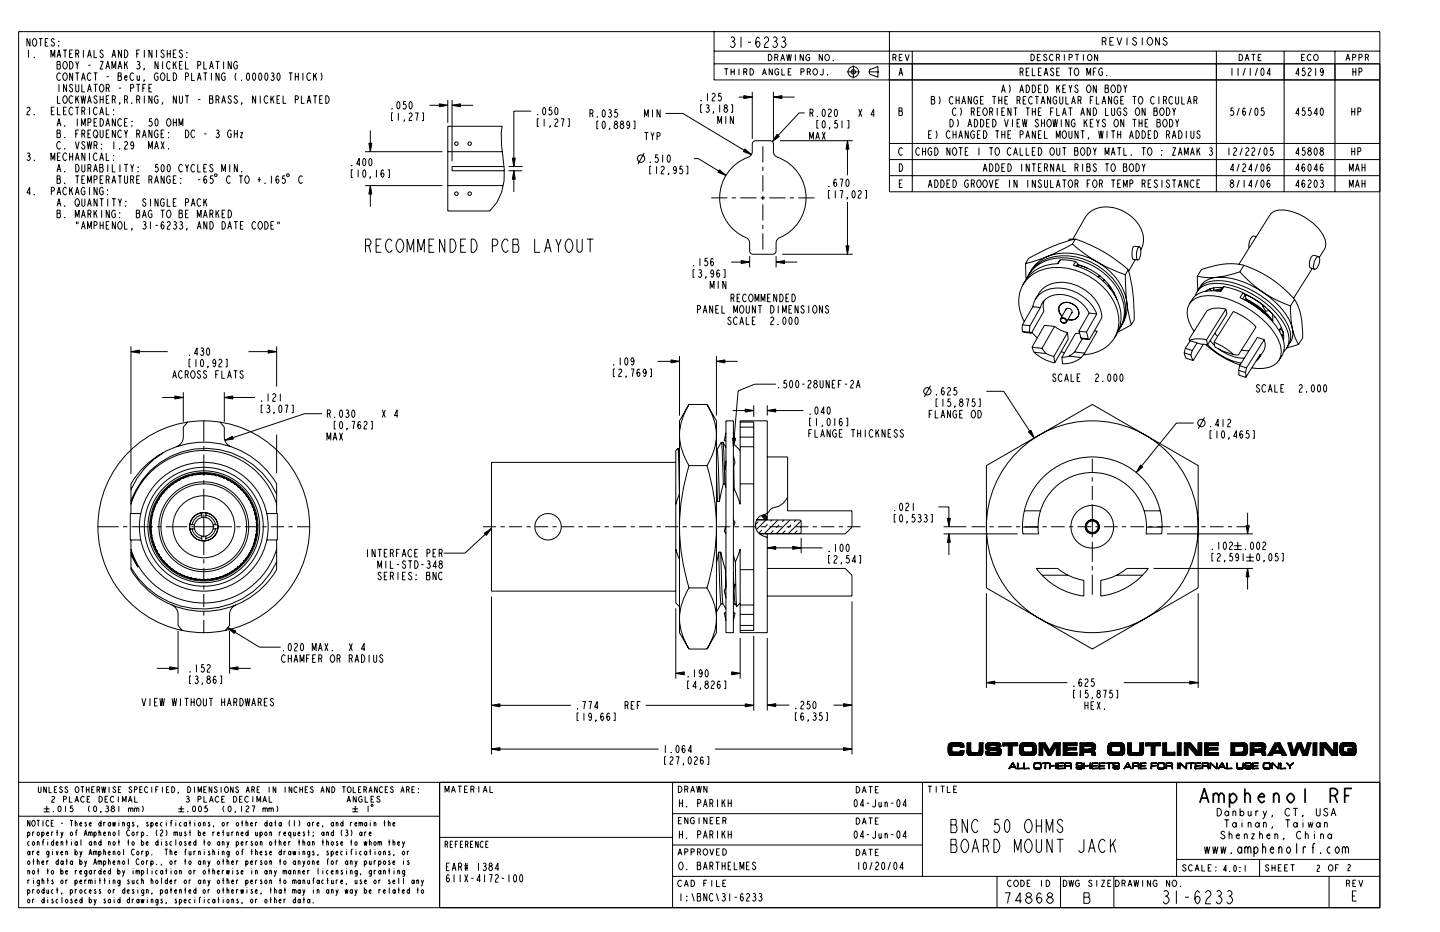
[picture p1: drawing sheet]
<svg xmlns="http://www.w3.org/2000/svg" width="432mm" height="279mm" viewBox="0 0 432 279" stroke-linecap="round" stroke-linejoin="round" font-family="sans-serif">
<g fill="none" stroke="#000" stroke-width=".3">
<path d="M5.6 9.5h408.2v262.6h-408.2zM8.5 15v2.3M9 11.6v2.2l-.9-2.2v2.2M10 11.7l.2-.1a1.21 1.21 0 0 1 .9 1.1 1.21 1.21 0 0 1-.9 1.1l-.5-.8zM10.2 17.1l.2 .2zM11.6 11.6h1.2M12.2 11.6v2.2M13.6 12.7h.5M14.5 11.6h-.9v2.2h.9M15.3 17.3v-2.3l.5 1.9 .6-1.9v2.3M16.3 11.9l-.3-.3-.5 .1a.85 .85 0 0 0 .7 1.2l.1 .6-.3 .3-.7-.5M17.1 17.3l.6-2.3 .5 2.3"/>
<path d="M17.1 18.4h.8l.1 .2-.1 .8 .2 .9-.2 .4h-.8zM17.1 19.4h.8M17.3 16.5h.7M17.6 13.7l.1 .1zM17.6 12.3l.1 .2zM18.9 15h1.2M19.2 18.6l.2-.2a1.21 1.21 0 0 1 .8 1.2 1.21 1.21 0 0 1-.8 1.1l-.5-.9zM19.5 15v2.3M20.9 18.4a1.15 1.15 0 0 1 1 1.2 1.15 1.15 0 0 1-1 1.1zM20.9 16.1h.6M21.8 15h-.9v2.3h.9M22.7 16.1h.6l.3-.4v-.3l-.3-.4h-.6v2.3"/>
<path d="M22.7 18.4l.5 1.2v1.1M23.3 16.1l.3 1.2M23.6 18.4l-.4 1.2M25 15v2.3M26.3 17.3l.5-2.3 .6 2.3M26.5 16.5h.7M26.5 19.6h.7M28.2 15v2.3h.9M30 18.4h.9l-.9 2.3h.9M30.9 15.4l-.3-.4-.5 .2a.85 .85 0 0 0 .7 1.1l.1 .6-.3 .4-.7-.6M32 19.9h.7M33.6 17.3l.5-2.3 .6 2.3"/>
<path d="M33.8 16.5h.7M35.6 19.9h.7M36.4 15v2.3l-.9-2.3v2.3M37.3 15a1.15 1.15 0 0 1 1.1 1.1 1.15 1.15 0 0 1-1.1 1.2zM37.3 18.4v2.3M37.8 19.2l.5 1.5M38.3 18.4l-1 1.3M41 16.1h.6M41.1 18.6l.2-.2 .5 .2 .1 .4-.3 .4 .4 .7-.5 .6-.5-.4M41.3 19.4h.3M41.9 15h-.9v2.3M43.3 15v2.3"/>
<path d="M45.6 15v2.3l-.9-2.3v2.3M46.9 15v2.3M47.4 18.4v2.3l-.9-2.3v2.3M48.8 18.4v2.3M49.2 15.4l-.3-.4-.5 .2a.85 .85 0 0 0 .7 1.1l.1 .6-.3 .4-.7-.6M50.1 16.1h1M50.1 15v2.3M51.1 18.8l-.4-.4a1.22 1.22 0 0 0-.8 1.2 1.22 1.22 0 0 0 .8 1.1l.4-.4M51.1 15v2.3M52 16.1h.5M52 18.4v2.3M52.4 19.2l.5 1.5"/>
<path d="M52.9 15h-.9v2.3h.9M52.9 18.4l-.9 1.3M53.8 19.6h.6M54.7 15.4l-.3-.4-.5 .2a.85 .85 0 0 0 .7 1.1l.1 .6-.3 .4-.7-.6M54.7 18.4h-.9v2.3h.9M55.6 18.4v2.3h.9M56 17.1l.1 .2zM56 15.7l.1 .2zM59.3 19.6h.6l.3-.4v-.4l-.3-.4h-.6v2.3M61.1 18.4v2.3h.9M63.1 19.9h.6M64.7 18.4h1.1"/>
<path d="M65.2 18.4v2.3M67.1 18.4v2.3M69.3 18.4v2.3l-.9-2.3v2.3M71.2 18.8l-.4-.4a1.22 1.22 0 0 0-.8 1.2 1.22 1.22 0 0 0 .8 1.1l.4-.4v-.7h-.5M214.1 19.1h199.7h-147.1v38.4h147.1M214.1 9.5v14.5h199.7M214.1 15.3h199.7M219.2 11.3l.3-.2a.72 .72 0 0 1 .8 .8l-.5 .5 .6 .8-.3 .9-.6 .2-.5-.6M219.5 12.4h.3M222.2 11.1v3.1M224.3 12.7h.9M227.8 11.6l-.5-.5a2.15 2.15 0 0 0 0 3.1 1.05 1.05 0 0 0 0-1.8l-.5 .3-.2 .5"/>
<path d="M229.2 11.6l.5-.5 .5 .1 .3 .4a1.23 1.23 0 0 1-.8 1.3l-.5 1.3h1.3M230.4 16.3a.96 .96 0 0 1 1.1 .9 .96 .96 0 0 1-1.1 1zM231.9 11.3l.3-.2a.72 .72 0 0 1 .8 .8l-.5 .5 .6 .8-.3 .9-.6 .2-.5-.6M232.2 12.4h.3M232.3 17.2l.8-.1v-.7l-.8-.1v1.9M232.9 17.2l.4 1M234.1 18.2l.6-1.9 .6 1.9M234.3 17.5h.8M234.4 11.3l.3-.2a.72 .72 0 0 1 .8 .8l-.4 .5 .6 .8-.4 .9-.5 .2-.5-.6M234.7 12.4h.4M235.9 16.3l.3 1.9 .4-1.9 .4 1.9 .3-1.9M238.5 16.3v1.9"/>
<path d="M240.9 16.3v1.9l-1-1.9v1.9M242.8 16.6l-.4-.3a.96 .96 0 0 0-.8 .9 .96 .96 0 0 0 .8 1l.4-.3v-.7h-.5M246.6 16.3v1.9l-1-1.9v1.9M247.7 16.4l.2-.1a.96 .96 0 0 1 .8 .9 .96 .96 0 0 1-.8 1 1.06 1.06 0 0 1-.2-1.8zM249.8 18l.1 .2zM255.9 19.6v3.9M266.7 9.5v14.5M267.7 17.2l.9-.1v-.7l-.9-.1v1.9M268.3 17.2l.4 1M269.7 17.2h.5M270.6 16.3h-.9v1.9h.9M271.4 16.3l.6 1.9 .6-1.9"/>
<path d="M273.6 15.3v42.2M309.1 16.3a.96 .96 0 0 1 1.1 .9 .96 .96 0 0 1-1.1 1zM311.1 17.2h.6M312 16.3h-.9v1.9h.9M313.9 16.6l-.3-.3-.6 .3 .9 .9-.1 .5a.57 .57 0 0 1-1-.3M315.8 16.6l-.3-.3a.96 .96 0 0 0-.9 .9 .96 .96 0 0 0 .9 1l.3-.3M316.8 17.2l.8-.1v-.7l-.8-.1v1.9M317.4 17.2l.3 1M319.2 16.3v1.9M320.6 17.2l.8-.1v-.7l-.8-.1v1.9M322.4 16.3h1.2M323 16.3v1.9"/>
<path d="M324.9 16.3v1.9M326.4 16.4l.3-.1a.96 .96 0 0 1 .8 .9 .96 .96 0 0 1-.8 1 1.06 1.06 0 0 1-.3-1.8zM329.2 16.3v1.9l-1-1.9v1.9M330.5 12.4l1-.2v-.7l-1-.2v2.2M331.2 12.4l.5 1.1M332.8 12.4h.7M333.9 11.3h-1.1v2.2h1.1M334.9 11.3l.8 2.2 .7-2.2M337.9 11.3v2.2M340.8 11.6l-.7-.3-.5 .4 1.1 .9a.63 .63 0 0 1-.4 1 .63 .63 0 0 1-.8-.6M342.5 11.3v2.2M344.4 11.5l.2-.2a1.14 1.14 0 0 1 1.1 1.1 1.14 1.14 0 0 1-1 1.1 1.29 1.29 0 0 1-.3-2z"/>
<path d="M347.7 11.3v2.2l-1.2-2.2v2.2M349.9 11.6l-.7-.3-.4 .4 1 .9a.63 .63 0 0 1-.3 1 .63 .63 0 0 1-.8-.6M364.7 15.3v42.2M371.6 16.3a.96 .96 0 0 1 1 .9 .96 .96 0 0 1-1 1zM373.4 18.2l.6-1.9 .5 1.9M373.6 17.5h.7M375.3 16.3h1.2M375.9 16.3v1.9M377.3 17.2h.6M378.2 16.3h-.9v1.9h.9M385.1 15.3v42.2M390.3 17.2h.6"/>
<path d="M391.3 16.3h-1v1.9h1M393.2 16.6l-.4-.3a.96 .96 0 0 0-.8 .9 .96 .96 0 0 0 .8 1l.4-.3M394.2 16.4l.3-.1a.96 .96 0 0 1 .8 .9 .96 .96 0 0 1-.8 1 1.06 1.06 0 0 1-.3-1.8zM400.3 15.3v42.2M403.6 18.2l.6-1.9 .6 1.9M403.8 17.5h.7M405.6 17.2l.8-.1v-.7l-.8-.1v1.9M407.5 17.2l.8-.1v-.7l-.8-.1v1.9M409.4 17.2l.9-.1v-.7l-.9-.1v1.9M410 17.2l.4 1M8.1 32.5l.4-.4 .5 .4v.4l-.6 .6-.3 .9h.9M10.2 34.2l.2 .2z"/>
<path d="M15.4 33.3h.6M16.3 32.1h-.9v2.3h.9M17.1 37.8l.6-2.2 .5 2.2M17.1 39h.8l.1 .2-.1 .7 .2 1-.2 .4h-.8zM17.1 39.9h.8M17.2 28.7v2.3h.9M17.2 32.1v2.3h.9M17.3 37.1h.7M17.7 25.3v2.3M18.1 22.2l-.2-.3a1.13 1.13 0 0 0-1 1.1 1.13 1.13 0 0 0 .9 1.1l.3-.4M19 33.3h.6M19.2 22l.2-.2a1.21 1.21 0 0 1 .8 1.2 1.21 1.21 0 0 1-.8 1.1l-.5-.8z"/>
<path d="M19.2 28.9l.2-.2a1.21 1.21 0 0 1 .8 1.1 1.21 1.21 0 0 1-.8 1.2l-.5-.9zM19.4 37.7l.1 .1zM20 25.3v2.3l-1-2.3v2.3M20 32.1h-1v2.3h1M21.8 21.8v2.3l-.9-2.3v2.3M21.8 25.7l-.3-.4-.5 .2a.85 .85 0 0 0 .7 1.1l.1 .6-.3 .4-.7-.6M21.8 29.1l-.3-.4a1.2 1.2 0 0 0-.9 1.1 1.2 1.2 0 0 0 .9 1.2l.3-.4M21.8 32.5l-.3-.4a1.22 1.22 0 0 0-.8 1.2 1.22 1.22 0 0 0 .8 1.1l.3-.4M22.6 21.8h1.1M22.6 32.1h1.1M22.7 25.3v1.9l.4 .4 .5-.4v-1.9M22.7 28.7v2.3"/>
<path d="M23.2 21.8v2.3M23.2 32.1v2.3M23.2 35.6v2.2M23.2 29.5l.4 1.5M23.6 39h-.9v2.3M23.6 28.7l-.9 1.3M24.3 28.7l.4 2.3 .3-2.3 .3 2.3 .4-2.3M24.4 24.1l.6-2.3 .6 2.3M24.4 37.8v-2.2l.6 1.9 .6-1.9v2.2M24.5 25.3v2.3h1M24.5 33.3h.6l.4-.4v-.4l-.4-.4h-.6v2.3M24.7 23.4h.6"/>
<path d="M25.1 33.3l.4 1.1M26.3 27.6l.5-2.3 .6 2.3M26.3 31l.5-2.3 .6 2.3M26.4 36.7h.5l.4-.4v-.4l-.4-.3h-.5v2.2M26.5 26.8h.7M26.5 30.2h.7M26.8 32.1v2.3M27.3 22.2l-.4-.4a1.22 1.22 0 0 0-.8 1.2 1.22 1.22 0 0 0 .8 1.1l.4-.4M27.3 39h-.9v2.3h.9M28.1 21.8h1.1M28.1 25.3h1.1M28.2 36.7h.6"/>
<path d="M28.3 39.2l.2-.2a1.21 1.21 0 0 1 .8 1.1 1.21 1.21 0 0 1-.8 1.2l-.5-.9zM28.7 21.8v2.3M28.7 25.3v2.3M29.1 29.1l-.3-.4-.5 .2a.85 .85 0 0 0 .7 1.1l.1 .6-.3 .4-.7-.6M29.1 32.5l-.3-.4a1.22 1.22 0 0 0-.8 1.2 1.22 1.22 0 0 0 .8 1.1l.3-.4M29.1 35.6h-.9v2.2h.9M29.9 34.4l.6-2.3 .6 2.3M30 35.6a1.15 1.15 0 0 1 1.1 1.1 1.15 1.15 0 0 1-1.1 1.1zM30 39v1.9l.4 .4 .5-.4v-1.9M30 28.7v2.3M30 29.8h.9M30.1 25.5l.3-.2a1.21 1.21 0 0 1 .8 1.1 1.21 1.21 0 0 1-.8 1.2l-.6-.9z"/>
<path d="M30.1 33.7h.7M30.9 28.7v2.3M31.7 20.7l.6-2.3 .6 2.3M31.7 37.8l.6-2.2 .6 2.2M31.9 26.4h.5l.4-.4v-.3l-.4-.4h-.5v2.3M31.9 32.1v2.3h.9M31.9 29.8h.5M32 23h.7M32 37.1h.7M32.4 26.4l.4 1.2M32.8 28.7h-.9v2.3h.9M32.8 39h-.9v2.3h.9"/>
<path d="M33.6 20.7v-2.3l.5 1.9 .6-1.9v2.3M33.7 29.8h.6l.3-.3v-.4l-.3-.4h-.6v2.3M34 34.2l.1 .2zM34 32.9l.1 .2zM34.3 29.8l.3 1.2M34.6 35.6v2.2l-.9-2.2v2.2M34.6 39v2.3l-.9-2.3v2.3M35.4 20.7l.6-2.3 .5 2.3M35.4 21.8h.8l.1 .2-.1 .8 .2 .9-.2 .4h-.8zM35.4 22.8h.8M35.6 26.4h.7M36 31l-.1-.2-.2 .6"/>
<path d="M36.4 35.9l-.3-.3a1.22 1.22 0 0 0-.8 1.1 1.22 1.22 0 0 0 .8 1.1l.3-.3M36.4 39.4l-.3-.4a1.22 1.22 0 0 0-.8 1.1 1.22 1.22 0 0 0 .8 1.2l.3-.4M37.3 23.2h.8l-.3-.6a.84 .84 0 0 0-.5 .8 .84 .84 0 0 0 .5 .7l.3-.4M37.3 29.8h.6l.4-.3v-.4l-.4-.4h-.6v2.3M37.3 39l.5 1.1v1.2M37.3 36.7h.6M37.9 29.8l.4 1.2M38.3 35.6h-1v2.2h1M38.3 39l-.5 1.1M39.2 26.4h.5l.4-.4v-.3l-.4-.4h-.5v2.3M39.5 30.8l.1 .2zM39.5 37.7l.1 .1z"/>
<path d="M39.5 36.3l.1 .2zM40.1 22.2l-.4-.4a1.2 1.2 0 0 0-.8 1.2 1.2 1.2 0 0 0 .8 1.1l.4-.4M40.9 25.3h1.1M41 29.8h.6l.3-.3v-.4l-.3-.4h-.6v2.3M41.1 22.6v1.1l.2 .4 .5-.4M41.5 25.3v2.3M41.6 29.8l.3 1.2M41.8 22.6v1.5M42.8 26.4h.6M43.3 20.7l-.1-.2-.1 .6M43.3 24.1l-.1-.2-.1 .6M43.3 28.7v2.3"/>
<path d="M43.7 25.3h-.9v2.3M44.7 26.4h.5M45.6 25.3h-.9v2.3h.9M45.6 28.7v2.3l-.9-2.3v2.3M45.6 35.6h-.7l-.1 .9 .2-.2a.74 .74 0 0 1 .7 .8 .74 .74 0 0 1-.8 .7l-.2-.3M45.6 39v2.3l-.9-2.3v2.3M46.7 35.8l.2-.2a1.55 1.55 0 0 1 0 2.2 1.62 1.62 0 0 1-.2-2zM47.4 22.2l-.3-.4a1.22 1.22 0 0 0-.8 1.2 1.22 1.22 0 0 0 .8 1.1l.3-.4v-.7h-.5M47.4 29.1l-.3-.4a1.2 1.2 0 0 0-.9 1.1 1.2 1.2 0 0 0 .9 1.2l.3-.4v-.8h-.5M47.4 39.4l-.3-.4a1.22 1.22 0 0 0-.8 1.1 1.22 1.22 0 0 0 .8 1.2l.3-.4v-.8h-.5M48.4 22l.3-.2a1.21 1.21 0 0 1 .8 1.2 1.21 1.21 0 0 1-.8 1.1l-.6-.8zM48.8 31l-.1-.2-.2 .6"/>
<path d="M49.2 39h-.9v2.3h.9M50.1 21.8v2.3h1M50.3 35.8l.2-.2a1.27 1.27 0 0 1 .8 1.1 1.27 1.27 0 0 1-.7 1.2l-.2-.1a1.47 1.47 0 0 1-.1-2zM50.5 39.8l.1 .1zM52 21.8h.4a1.22 1.22 0 0 1 .6 1.4 1.22 1.22 0 0 1-1 .9zM52 36.7h.9M52 35.6v2.2M52.9 28.7v2.3l-.9-2.3v2.3M52.9 35.6v2.2M53.7 37.8v-2.2l.6 1.9 .5-1.9v2.2M53.8 28.7v1.9l.3 .4 .6-.4v-1.9M55.5 28.7h1.2"/>
<path d="M55.6 23h.6l.3-.4v-.4l-.3-.4h-.6v2.3M55.6 39h.5a1.22 1.22 0 0 1 .6 1.3 1.22 1.22 0 0 1-1.1 1zM56.1 28.7v2.3M57.5 21.8v2.3h.9M58.4 39.4l-.4-.4a1.22 1.22 0 0 0-.8 1.1 1.22 1.22 0 0 0 .8 1.2l.4-.4M59.2 24.1l.5-2.3 .6 2.3M59.4 29.8h.7M59.4 23.4h.7M61 21.8h1.1M61.6 21.8v2.3M62.8 20.7l.6-2.3 .6 2.3M62.8 28.7h.8l.1 .2-.1 .8 .3 .9-.3 .4h-.8z"/>
<path d="M62.8 29.7h.8M63.4 21.8v2.3M64.8 29.8h.5l.4-.3v-.4l-.4-.4h-.5v2.3M64.9 39.2l.4-.2 .4 .4-.4 .5 .5 .8-.6 .6-.4-.4M65.1 39.9h.2M65.3 29.8l.4 1.2M65.7 21.8v2.3l-.9-2.3v2.3M66.5 31l.6-2.3 .5 2.3M66.7 30.2h.7M67.5 22.2l-.3-.4a1.22 1.22 0 0 0-.8 1.2 1.22 1.22 0 0 0 .8 1.1l.3-.4v-.7h-.4M69.3 29.1l-.3-.4-.5 .2a.85 .85 0 0 0 .7 1.1l.1 .6-.3 .4-.7-.6M69.3 39.4l-.3-.4a1.22 1.22 0 0 0-.8 1.1 1.22 1.22 0 0 0 .8 1.2l.3-.4v-.8h-.4"/>
<path d="M70.3 39v2.3M70.8 21.8a2.03 2.03 0 0 0 0 2.3M71.2 29.1l-.4-.4-.4 .2a.85 .85 0 0 0 .7 1.1l.1 .6-.4 .4-.7-.6M71.2 39v2.3M72.1 39.8h.7l-.7 1.5h.7M72.4 23.9l.1 .2zM72.5 31l-.1-.2-.1 .6M74.1 22l.3-.2a1.55 1.55 0 0 1 0 2.3 1.62 1.62 0 0 1-.3-2.1zM76 22l.2-.2a1.55 1.55 0 0 1 0 2.3 1.62 1.62 0 0 1-.2-2.1zM76.7 28.7v2.3l-1-2.3v2.3M77.8 22l.2-.2a1.55 1.55 0 0 1 0 2.3 1.62 1.62 0 0 1-.2-2.1zM78 28.7v2.3"/>
<path d="M79.6 22l.3-.2a1.55 1.55 0 0 1 0 2.3 1.62 1.62 0 0 1-.3-2.1zM80.3 29.1l-.3-.4a1.2 1.2 0 0 0-.9 1.1 1.2 1.2 0 0 0 .9 1.2l.3-.4M81.2 28.7v2.3M81.3 22l.5-.2 .3 .4-.3 .6 .5 .8-.6 .6-.5-.5M81.6 22.8h.2M81.7 29.5l.4 1.5M82.1 28.7l-.9 1.3M83.1 29.8h.5M83.3 22l.2-.2a1.55 1.55 0 0 1 0 2.3 1.62 1.62 0 0 1-.2-2.1zM84 28.7h-.9v2.3h.9M84.9 28.7v2.3h.9M86.6 21.8h1.1"/>
<path d="M87.2 21.8v2.3M88.5 29.8h.6l.4-.3v-.4l-.4-.4h-.6v2.3M88.5 21.8v2.3M88.5 23h1M89.5 21.8v2.3M90.4 28.7v2.3h.9M90.8 21.8v2.3M92.1 31l.6-2.3 .5 2.3M92.3 30.2h.7M93.1 22.2l-.3-.4a1.22 1.22 0 0 0-.8 1.2 1.22 1.22 0 0 0 .8 1.1l.3-.4M93.9 28.7h1.2M94 21.8v2.3"/>
<path d="M94.5 22.6l.4 1.5M94.5 28.7v2.3M94.9 21.8l-.9 1.4M95.9 29.8h.5M96.2 21.8a2.03 2.03 0 0 1 0 2.3M96.8 28.7h-.9v2.3h.9M97.7 28.7a1.15 1.15 0 0 1 1 1.1 1.15 1.15 0 0 1-1 1.2zM111.1 39.1v6.4M117.5 32.5l.1 .2zM117.9 33.9h-.5v2.2h.5M119.2 30.6l.3-.2a1.55 1.55 0 0 1 0 2.3 1.62 1.62 0 0 1-.3-2.1zM119.5 33.9v2.2"/>
<path d="M121.3 36.1l-.1-.2-.1 .6M121.7 30.4h-.6l-.2 1 .3-.2a.74 .74 0 0 1 .7 .8 .74 .74 0 0 1-.8 .7l-.3-.4M122.7 34.2l.4-.4 .5 .4v.4l-.8 1-.1 .5h.9M122.9 30.6l.2-.2a1.55 1.55 0 0 1 0 2.3 1.62 1.62 0 0 1-.2-2.1zM124.5 33.9h.9l-.5 2.2M126.5 33.9h.5v2.2h-.5M128.8 31.6h5.5M134.3 30v6.8M134.3 37.9h16.3l-.3 1.9 .1 3.8 .4 3.6a19 19 0 0 1-1.7 13.4l-2.4 2.7h-12.4zM135.5 30v18.3M135.5 31.6h6.4M159.3 33.3h-5.2v16.6"/>
<path d="M161.2 34.3l.1 .2zM161.6 35.6h-.5v2.3h.5M162.9 32.4l.3-.2a1.55 1.55 0 0 1 0 2.3 1.62 1.62 0 0 1-.3-2.1zM163.2 35.6v2.3M165 37.9l-.1-.2-.1 .6M165.5 32.2h-.7l-.1 .9 .2-.2a.74 .74 0 0 1 .7 .8 .74 .74 0 0 1-.8 .7l-.3-.3M166.4 36l.4-.4 .5 .4v.4l-.6 .5-.3 1h.9M166.6 32.4l.2-.2a1.55 1.55 0 0 1 0 2.3 1.62 1.62 0 0 1-.2-2.1zM168.2 35.6h.9l-.4 2.3M170.3 35.6h.4v2.3h-.4M176.9 34h.6l.3-.4v-.4l-.3-.3h-.6v2.2M177.5 34l.3 1.1"/>
<path d="M179.1 35l.1 .1zM179.4 36.3h-.4v2.3h.4M180.8 33.1l.2-.2a1.55 1.55 0 0 1 0 2.2 1.62 1.62 0 0 1-.2-2zM180.8 36.5l.2-.2a1.55 1.55 0 0 1 0 2.3 1.62 1.62 0 0 1-.2-2.1zM182.5 33.1l.2-.2 .5 .2 .1 .3-.3 .4a.65 .65 0 0 1 .4 .8 .65 .65 0 0 1-.8 .5l-.2-.3M182.7 33.8h.3M182.9 38.6l-.2-.2-.1 .6M184.3 37.4a.56 .56 0 0 1 .9 .3 .56 .56 0 0 1-.5 .7 .56 .56 0 0 1-.6-.6zM184.6 37.2l-.4-.4 .4-.5 .5 .4-.3 .5M185.1 32.9h-.6l-.2 .9 .3-.2a.74 .74 0 0 1 .7 .8 .74 .74 0 0 1-.8 .7l-.3-.3M186.2 37.4a.56 .56 0 0 1 .8 .3 .56 .56 0 0 1-.4 .7 .56 .56 0 0 1-.7-.6zM186.4 37.2l-.4-.4 .4-.5 .6 .4-.4 .5"/>
<path d="M188.8 37.1l-.5 .5-.3-.2a.89 .89 0 0 1 .3-1.1 1.55 1.55 0 0 1 0 2.3l-.3-.4M189.9 36.3h.5v2.3h-.5M193.3 35.1v-2.2l.5 1.9 .6-1.9v2.2M193.3 39.7h1.1M193.8 39.7v2.3M195.2 39.7l.5 1.2v1.1M195.7 32.9v2.2M196.1 39.7l-.4 1.2M197.9 32.9v2.2l-.9-2.2v2.2M199.5 34h5.2l20.6 12.4M210.2 30.1l.1 .2zM210.5 31.4h-.4v2.3h.4"/>
<path d="M211.8 31.6l.5-.2 .3 .4-.3 .5 .4 .8-.6 .6-.4-.4M212 32.3h.3M212.1 28v2.3M213.5 28.3l.5-.4 .4 .4v.4l-.8 1-.1 .6h.9M214 33.7l-.1-.2-.2 .6M215.2 37.1v-2.3l.6 1.9 .6-1.9v2.3M215.8 31.4v2.3M216.3 28h-.7l-.1 .9 .2-.2a.74 .74 0 0 1 .7 .8 .74 .74 0 0 1-.8 .7l-.3-.3M217.2 20.6h1.2M217.3 32.5l.4-.2 .5 .6-.5 .8-.6-.6zM217.5 32.3l-.3-.4 .3-.5 .6 .4-.4 .5M217.6 34.8v2.3"/>
<path d="M217.8 20.6v1.9M219.2 20.6v1.9M219.2 21.5h1M219.2 31.4h.5v2.3h-.5M219.9 34.8v2.3l-.9-2.3v2.3M220.2 20.6v1.9M221.5 29.1h4.1M221.6 20.6v1.9M223 21.5l.9-.1v-.6l-.9-.2v1.9M223.6 21.5l.4 1M224.9 20.6a.96 .96 0 0 1 1.1 .9 .96 .96 0 0 1-1.1 1zM225.6 27.5v14.1"/>
<path d="M228.6 22.5l.6-1.9 .6 1.9M228.9 21.9h.7M231.6 20.6v1.9l-1-1.9v1.9M231.9 27.5v14.1M231.9 29.1h6.4M233.5 20.9l-.4-.3a.96 .96 0 0 0-.8 .9 .96 .96 0 0 0 .8 1l.4-.3v-.7h-.5M234.4 20.6v1.9h1M236.4 21.5h.5M237.3 20.6h-.9v1.9h.9M240.2 21.5l.8-.1v-.6l-.8-.2v1.9M241.3 33.8h-1.7l-8 8.7M242.1 21.5l.8-.1v-.6l-.8-.2v1.9"/>
<path d="M242.7 21.5l.3 1M242.9 33.8h.6l.3-.3v-.4l-.3-.4h-.6v2.3M243.5 33.8l.3 1.2M244.1 20.8l.2-.2a.96 .96 0 0 1 .9 .9 .96 .96 0 0 1-.9 1 1.06 1.06 0 0 1-.2-1.7zM245.1 34.8l.1 .2zM245.4 36.1h-.5v2.3h.5M246.5 39.6l1 2.2M246.8 32.9l.2-.2a1.55 1.55 0 0 1 0 2.3 1.62 1.62 0 0 1-.2-2.1zM246.8 36.3l.2-.2a1.55 1.55 0 0 1 0 2.3 1.62 1.62 0 0 1-.2-2.1zM246.8 20.6v1.6l-.3 .3-.6-.3M247.5 39.6l-1 2.2M248.1 22.3l.2 .2z"/>
<path d="M248.4 33.1l.4-.4 .5 .4v.4l-.6 .5-.3 1h.9M248.8 38.4l-.1-.2-.1 .6M250.4 32.9l.3-.2a1.55 1.55 0 0 1 0 2.3 1.62 1.62 0 0 1-.3-2.1zM251.1 36.1h-.7l-.1 1 .2-.2a.74 .74 0 0 1 .7 .8 .74 .74 0 0 1-.7 .7l-.3-.4M252.5 36.1v2.3M253.9 21.5h3.9M254.1 36.1h.4v2.3h-.4M257.5 32.7l.9 2.3M258.4 32.7l-.9 2.3M260.4 21.5h3.2M260.7 20.9l2.6-.9v3.1l-2.6-.9zM262.2 34.4h-1l.8-1.7v2.3"/>
<path d="M269.6 22.7l.5-2.3 .6 2.3M269.6 32.3h.8l.1 .2-.1 .8 .2 .9-.2 .4h-.8zM269.6 33.3h.8M269.8 21.9h.7M279.3 28.9h.8l.1 .2-.1 .8 .2 .9-.2 .4h-.8zM279.3 29.9h.8M279.4 39.2h-.9v2.3h.9M280.6 39.2a2.03 2.03 0 0 1 0 2.3M281.5 28.9a2.03 2.03 0 0 1 0 2.3M284.9 35.8a1.15 1.15 0 0 1 1 1.1 1.15 1.15 0 0 1-1 1.2zM284.9 39.6l-.4-.4a1.22 1.22 0 0 0-.8 1.1 1.22 1.22 0 0 0 .8 1.2l.4-.4M285.8 29.3l-.4-.4a1.22 1.22 0 0 0-.8 1.2 1.22 1.22 0 0 0 .8 1.1l.4-.4"/>
<path d="M285.8 39.2v2.3M286.7 32.7l-.4-.4a1.22 1.22 0 0 0-.8 1.2 1.22 1.22 0 0 0 .8 1.1l.4-.4M286.7 28.9v2.3M286.7 39.2v2.3M286.7 30.1h.9M287 35.8a2.03 2.03 0 0 1 0 2.3M287.6 28.9v2.3M287.9 32.3a2.03 2.03 0 0 1 0 2.3M288.4 31.2l.6-2.3 .5 2.3M288.6 30.4h.7M290.2 38.1l.6-2.3 .6 2.3M290.3 39.2v2.3l-.9-2.3v2.3"/>
<path d="M290.5 37.3h.6M291.3 28.9v2.3l-1-2.3v2.3M291.3 33.5h.5l.4-.4v-.4l-.4-.4h-.5v2.3M291.8 33.5l.4 1.1M292.2 35.8a1.15 1.15 0 0 1 1 1.1 1.15 1.15 0 0 1-1 1.2zM292.2 39.6l-.4-.4a1.22 1.22 0 0 0-.8 1.1 1.22 1.22 0 0 0 .8 1.2l.4-.4v-.8h-.5M293.1 29.3l-.4-.4a1.22 1.22 0 0 0-.8 1.2 1.22 1.22 0 0 0 .8 1.1l.4-.4v-.7h-.5M293.1 33.5h.6M294 32.3h-.9v2.3h.9M294 35.8a1.15 1.15 0 0 1 1 1.1 1.15 1.15 0 0 1-1 1.2zM294 39.2h-.9v2.3h.9M294 30.1h.6"/>
<path d="M294.9 28.9h-.9v2.3h.9M294.9 39.2a1.15 1.15 0 0 1 1 1.1 1.15 1.15 0 0 1-1 1.2zM295 32.5l.3-.2a1.21 1.21 0 0 1 .8 1.2 1.21 1.21 0 0 1-.8 1.1l-.6-.8zM295.8 36.9h.6M296.7 33.5h.6l.4-.4v-.4l-.4-.4h-.6v2.3M296.7 35.8h-.9v2.3h.9M297.3 33.5l.4 1.1M297.5 28.9h1.2M297.7 35.8a1.15 1.15 0 0 1 1 1.1 1.15 1.15 0 0 1-1 1.2zM298.1 28.9v2.3M298.5 39.2h1.1M299 32.3v2.3"/>
<path d="M299 39.2v2.3M299.5 30.1h.9M299.5 28.9v2.3M300.3 27.8l.6-2.3 .5 2.3M300.4 28.9v2.3M300.4 39.2v2.3M300.4 33.5h.6M300.5 27h.7M301.2 35.8l.6 2.3 .5-2.3M301.3 32.3h-.9v2.3h.9M301.3 30.1h.6M301.3 39.2v2.3"/>
<path d="M302.2 28.9h-.9v2.3h.9M302.6 25.5a2.03 2.03 0 0 1 0 2.3M303.1 32.3v2.3l-.9-2.3v2.3M303.1 39.2h-.9v2.3h.9M303.6 35.8v2.3M303.9 32.3h1.2M304.5 32.3v2.3M305 30.1h.5l.4-.4v-.4l-.4-.4h-.5v2.3M305 36.9h.5M305.5 30.1l.4 1.1M305.8 27.8l.5-2.3 .6 2.3M305.9 21.5h.6l.3-.3v-.4l-.3-.4h-.6v2.3"/>
<path d="M305.9 35.8h-.9v2.3h.9M306 27h.7M306.5 21.5l.3 1.2M306.6 35.8l.3 2.3 .4-2.3 .3 2.3 .3-2.3M306.8 30.1h.6M307.6 32.3h1.1M307.7 25.5a1.15 1.15 0 0 1 1 1.1 1.15 1.15 0 0 1-1 1.2zM307.7 28.9h-.9v2.3h.9M307.7 21.5h.6M308.2 32.3v2.3M308.6 20.4h-.9v2.3h.9M309.5 20.4v2.3h1"/>
<path d="M309.5 25.5a1.15 1.15 0 0 1 1.1 1.1 1.15 1.15 0 0 1-1.1 1.2zM309.5 29.3l-.3-.4a1.22 1.22 0 0 0-.8 1.2 1.22 1.22 0 0 0 .8 1.1l.3-.4M309.5 33.5h1M309.5 32.3v2.3M310.3 28.9h1.2M310.5 39.2v2.3l-1-2.3v2.3M310.5 32.3v2.3M310.9 28.9v2.3M311.4 36.2l-.4-.4-.4 .2a.85 .85 0 0 0 .7 1.1l.1 .6-.4 .4-.7-.6M311.4 21.5h.6M311.4 26.6h.6M311.4 33.5h.6"/>
<path d="M312.2 31.2l.6-2.3 .5 2.3M312.3 20.4h-.9v2.3h.9M312.3 25.5h-.9v2.3h.9M312.3 32.3h-.9v2.3h.9M312.3 39.2h-.9v2.3h.9M312.3 35.8v2.3M312.3 36.9h.9M312.4 30.4h.7M313.1 22.7l.6-2.3 .5 2.3M313.2 25.5a1.15 1.15 0 0 1 1 1.1 1.15 1.15 0 0 1-1 1.2zM313.2 39.2v2.3h.9M313.2 35.8v2.3"/>
<path d="M313.3 21.9h.7M314.2 36l.3-.2a1.21 1.21 0 0 1 .8 1.1 1.21 1.21 0 0 1-.8 1.2l-.6-.9zM315 28.9v2.3l-.9-2.3v2.3M315 33.5h.6M315.7 35.8l.4 2.3 .3-2.3 .4 2.3 .3-2.3M316 20.8l-.4-.4-.4 .2a.85 .85 0 0 0 .6 1.1l.2 .6-.4 .4-.7-.6M316 32.3h-1v2.3M316.9 29.3l-.4-.4a1.2 1.2 0 0 0-.8 1.2 1.2 1.2 0 0 0 .8 1.1l.4-.4v-.7h-.5M316.9 32.3v2.3h.9M316.9 21.5h.5M316.9 25.5v2.3M317.3 26.2l.5 1.6"/>
<path d="M317.8 20.4h-.9v2.3h.9M317.8 28.9v1.9l.3 .4 .6-.4v-1.9M317.8 25.5l-.9 1.3M318.2 35.8v2.3M318.6 34.6l.6-2.3 .5 2.3M318.7 26.6h.6M318.8 39.4l.2-.2a1.21 1.21 0 0 1 .8 1.1 1.21 1.21 0 0 1-.8 1.2l-.5-.9zM318.8 33.9h.7M319.6 25.5h-.9v2.3h.9M319.6 28.9v2.3h.9M320.4 20.4h1.2M320.4 32.3h1.2"/>
<path d="M320.5 25.5l.5 1.1v1.2M320.5 35.8v2.3l-.9-2.3v2.3M320.5 39.2v1.9l.4 .4 .5-.4v-1.9M321 20.4v2.3M321 32.3v2.3M321.3 31.2l.6-2.3 .6 2.3M321.4 25.5l-.4 1.1M321.6 30.4h.6M322.4 36.2l-.4-.4a1.22 1.22 0 0 0-.8 1.1 1.22 1.22 0 0 0 .8 1.2l.4-.4v-.8h-.5M322.5 20.6l.2-.2a1.21 1.21 0 0 1 .8 1.1 1.21 1.21 0 0 1-.8 1.2l-.5-.9zM323.3 25.9l-.4-.4-.4 .2a.85 .85 0 0 0 .7 1.1l.1 .6-.4 .4-.7-.6M323.3 30.1h.5l.4-.4v-.4l-.4-.4h-.5v2.3"/>
<path d="M323.3 39.2v2.3l-.9-2.3v2.3M323.8 30.1l.4 1.1M324.1 34.6l.5-2.3 .6 2.3M324.1 39.2h1.1M324.3 33.9h.7M324.6 39.2v2.3M325.1 35.8v2.3M325.6 36.5l.4 1.6M325.9 22.7v-2.3l.6 1.9 .5-1.9v2.3M326 35.8l-.9 1.3M326.1 25.7l.3-.2a1.21 1.21 0 0 1 .8 1.1 1.21 1.21 0 0 1-.8 1.2l-.6-.9zM326.9 32.3v2.3l-.9-2.3v2.3"/>
<path d="M326.9 30.1h.6M326.9 36.9h.6M327.8 28.9h-.9v2.3M327.8 32.3a1.15 1.15 0 0 1 1.1 1.2 1.15 1.15 0 0 1-1.1 1.1zM327.8 35.8h-.9v2.3h.9M327.8 21.5h.6M328.8 20.4h-1v2.3M328.8 25.5v2.3l-1-2.3v2.3M328.8 28.9v2.3h.9M328.8 35.8l.4 1.1v1.2M329.4 39.2l.4 2.3 .3-2.3 .4 2.3 .3-2.3M329.7 35.8l-.5 1.1"/>
<path d="M330.5 31.2l.5-2.3 .6 2.3M330.6 20.8l-.4-.4a1.2 1.2 0 0 0-.8 1.1 1.2 1.2 0 0 0 .8 1.2l.4-.4v-.8h-.5M330.7 30.4h.7M331.4 25.5h.8l.1 .2-.1 .7 .2 1-.2 .4h-.8zM331.4 26.4h.8M331.5 32.3v2.3h.9M331.5 36.2l-.3-.4-.5 .2a.85 .85 0 0 0 .7 1.1l.1 .6-.3 .4-.7-.6M331.8 22.5l.2 .2zM332 39.2v2.3M333.2 39.2h1.2M333.3 28.9v2.3l-.9-2.3v2.3M333.3 32.3v1.9l.4 .4 .5-.4v-1.9"/>
<path d="M333.4 25.7l.3-.2a1.21 1.21 0 0 1 .8 1.1 1.21 1.21 0 0 1-.8 1.2l-.6-.9zM333.8 39.2v2.3M334.4 36l.2-.2a1.21 1.21 0 0 1 .8 1.1 1.21 1.21 0 0 1-.8 1.2l-.6-.9zM335.2 25.5a1.15 1.15 0 0 1 1 1.1 1.15 1.15 0 0 1-1 1.2zM335.2 29.3l-.4-.4a1.22 1.22 0 0 0-.8 1.2 1.22 1.22 0 0 0 .8 1.1l.4-.4v-.7h-.5M335.2 39.2v2.3M336.1 32.7l-.4-.4a1.22 1.22 0 0 0-.8 1.2 1.22 1.22 0 0 0 .8 1.1l.4-.4v-.7h-.5M336.1 30.1h.5M336.1 39.2v2.3M337 25.5l.4 1.1v1.2M337 28.9h-.9v2.3h.9M337 35.8v2.3l-.9-2.3v2.3"/>
<path d="M337.9 32.7l-.3-.4-.5 .2a.85 .85 0 0 0 .7 1.2l.1 .5-.3 .4-.7-.5M337.9 25.5l-.5 1.1M339.6 28.9h1.2M339.6 35.8h1.2M340.2 28.9v2.3M340.2 35.8v2.3M340.6 39.2a1.15 1.15 0 0 1 1.1 1.1 1.15 1.15 0 0 1-1.1 1.2zM340.8 32.5l.2-.2a1.21 1.21 0 0 1 .8 1.2 1.21 1.21 0 0 1-.8 1.1l-.6-.8zM341.6 36.9h.9M341.6 35.8v2.3M341.7 29.1l.2-.2a1.21 1.21 0 0 1 .8 1.2 1.21 1.21 0 0 1-.8 1.1l-.5-.9zM342.5 39.2a1.15 1.15 0 0 1 1 1.1 1.15 1.15 0 0 1-1 1.2z"/>
<path d="M342.5 35.8v2.3M343.4 32.3v2.3l-.9-2.3v2.3M343.4 36.9h.6M344.3 35.8h-.9v2.3h.9M345.2 39.2h-.9v2.3h.9M346 32.3h.8l.1 .2-.1 .8 .2 .9-.2 .4h-.8zM346 33.3h.8M346.1 29.3l-.3-.4a1.22 1.22 0 0 0-.8 1.2 1.22 1.22 0 0 0 .8 1.1l.3-.4M346.1 39.2a1.15 1.15 0 0 1 1.1 1.1 1.15 1.15 0 0 1-1.1 1.2zM346.9 35.8h.8l.1 .2-.1 .7 .3 1-.3 .4h-.8zM346.9 36.7h.8M347.5 28.9v2.3"/>
<path d="M348.1 32.5l.2-.2a1.21 1.21 0 0 1 .8 1.2 1.21 1.21 0 0 1-.8 1.1l-.5-.8zM348.9 30.1h.5l.4-.4v-.4l-.4-.4h-.5v2.3M349 36l.2-.2a1.21 1.21 0 0 1 .8 1.1 1.21 1.21 0 0 1-.8 1.2l-.5-.9zM349.4 30.1l.4 1.1M349.8 32.3a1.15 1.15 0 0 1 1 1.2 1.15 1.15 0 0 1-1 1.1zM350.7 35.8a1.15 1.15 0 0 1 1.1 1.1 1.15 1.15 0 0 1-1.1 1.2zM351.6 29.3l-.3-.4a1.22 1.22 0 0 0-.8 1.2 1.22 1.22 0 0 0 .8 1.1l.3-.4M351.6 32.3l.5 1.2v1.1M352.5 28.9v1.9l.4 .4 .5-.4v-1.9M352.5 35.8l.5 1.1v1.2M352.5 32.3l-.4 1.2M353.4 39.2a1.15 1.15 0 0 1 1.1 1.1 1.15 1.15 0 0 1-1.1 1.2z"/>
<path d="M353.4 35.8l-.4 1.1M354.4 28.9v2.3h.9M355.7 39.2v2.3M356.1 31.2l.5-2.3 .6 2.3M356.3 30.4h.7M357.1 39.2v1.9l.3 .4 .6-.4v-1.9M358 30.1h.6l.3-.4v-.4l-.3-.4h-.6v2.3M358.6 30.1l.3 1.1M359.8 39.6l-.3-.4-.5 .2a.85 .85 0 0 0 .7 1.1l.1 .6-.3 .4-.7-.6M369.4 20.4v2.3M369.9 32.3h-.7l-.1 1 .2-.2a.74 .74 0 0 1 .7 .8 .74 .74 0 0 1-.8 .7l-.2-.4M371.2 20.4v2.3"/>
<path d="M371.6 32.3l-.7 2.3M373.4 32.7l-.3-.4a1.55 1.55 0 0 0 0 2.3 .76 .76 0 0 0 0-1.3l-.5 .6M373.4 20.4l-.7 2.3M374.9 20.4v2.3M375.2 32.3l-.6 2.3M376.5 32.5l.2-.2a1.55 1.55 0 0 1 0 2.3 1.62 1.62 0 0 1-.2-2.1zM377.1 20.4l-.7 2.3M378.3 20.6l.3-.2a1.55 1.55 0 0 1 0 2.3 1.62 1.62 0 0 1-.3-2.1zM379 32.3h-.7l-.1 1 .2-.2a.74 .74 0 0 1 .7 .8 .74 .74 0 0 1-.7 .7l-.3-.4M381 22.1h-1.1l.8-1.7v2.3M389.6 22.1h-1l.8-1.7v2.3M389.6 34.1h-1l.8-1.8v2.3"/>
<path d="M391.3 20.4h-.7l-.1 1 .2-.2a.74 .74 0 0 1 .7 .7 .74 .74 0 0 1-.7 .7l-.3-.3M391.3 32.3h-.7l-.1 1 .2-.2a.74 .74 0 0 1 .7 .8 .74 .74 0 0 1-.7 .7l-.3-.4M392.2 20.8l.5-.4 .4 .4v.4l-.8 .9-.1 .6h.9M393.1 32.3h-.6l-.2 1 .3-.2a.74 .74 0 0 1 .7 .8 .74 .74 0 0 1-.8 .7l-.3-.4M394.5 20.4v2.3M395.1 34.1h-1l.8-1.8v2.3M396.1 32.5l.2-.2a1.55 1.55 0 0 1 0 2.3 1.62 1.62 0 0 1-.2-2.1zM396.8 21.2l-.5 .5-.3-.2a.89 .89 0 0 1 .3-1.1 1.55 1.55 0 0 1 0 2.3l-.3-.4M405.3 33.5h.9M405.3 32.3v2.3M405.7 21.5h.9M405.7 20.4v2.3"/>
<path d="M406.2 32.3v2.3M406.6 20.4v2.3M407.2 33.5h.5l.4-.4v-.4l-.4-.4h-.5v2.3M407.5 21.5h.6l.3-.3v-.4l-.3-.4h-.6v2.3M8.2 46l.4-.2 .4 .4-.4 .6a.65 .65 0 0 1 .5 .8 .65 .65 0 0 1-.8 .5l-.2-.3M8.4 46.8h.2M9.1 57.8h-1l.8-1.7v2.3M10.2 47.9l.2 .2zM10.2 58.2l.2 .2zM15.3 48.1v-2.3l.5 2 .6-2v2.3M15.4 57.3h.6l.3-.4v-.4l-.3-.4h-.6v2.3M17.1 51.6l.6-2.3 .5 2.3"/>
<path d="M17.1 52.7h.8l.1 .2-.1 .8 .2 .9-.2 .4h-.8zM17.1 58.4l.6-2.3 .5 2.3M17.1 53.7h.8M17.2 47h.6M17.3 50.8h.7M17.3 57.7h.7M18.1 42.8l-.4-.4a1.27 1.27 0 0 0-.7 1.2 1.27 1.27 0 0 0 .8 1.1l.3-.4M18.1 45.8h-.9v2.3h.9M19.4 41.1l.1 .2zM19.4 44.5l.1 .2zM19.4 51.4l.1 .2zM19.4 54.8l.1 .2z"/>
<path d="M20 46.2l-.4-.4a1.22 1.22 0 0 0-.8 1.2 1.22 1.22 0 0 0 .8 1.1l.4-.3M20 56.5l-.4-.4a1.27 1.27 0 0 0-.8 1.2 1.27 1.27 0 0 0 .7 1.1l.5-.4M20.9 47h.9M20.9 45.8v2.3M20.9 56.1v2.3M21.3 56.9l.5 1.5M21.8 45.8v2.3M21.8 56.1l-.9 1.4M22.6 42.4l.6 2.3 .5-2.3M22.6 48.1l.6-2.3 .5 2.3M22.6 58.4l.6-2.3 .5 2.3M22.6 52.7h1.1"/>
<path d="M22.7 49.3a1.15 1.15 0 0 1 1 1.1 1.15 1.15 0 0 1-1 1.2zM22.7 40.1h.6M22.8 59.8l.3-.2a1.21 1.21 0 0 1 .8 1.1 1.21 1.21 0 0 1-.8 1.1l-.6-.8zM22.8 47.4h.7M22.8 57.7h.7M23.2 52.7v2.3M24.5 40.1h.6l.4-.3v-.4l-.4-.4h-.6v2.3M24.5 49.3v1.9l.4 .4 .6-.4v-1.9M24.5 59.6v1.9l.4 .3 .6-.3v-1.9M24.5 53.8h.6M25.1 40.1l.4 1.2M25.5 42.8l-.4-.4-.4 .2a.85 .85 0 0 0 .6 1.2l.2 .5-.4 .4-.7-.6"/>
<path d="M25.5 45.8v2.3l-1-2.3v2.3M25.5 52.7h-1v2.3h1M25.5 56.5l-.4-.4a1.22 1.22 0 0 0-.8 1.2 1.22 1.22 0 0 0 .8 1.1l.4-.4v-.7h-.5M26.1 42.4l.4 2.3 .3-2.3 .4 2.3 .3-2.3M26.3 55v-2.3l.5 1.9 .6-1.9v2.3M26.4 50.4h.5l.4-.4v-.3l-.4-.4h-.5v2.3M26.4 40.1h.5M26.8 45.8v2.3M26.8 56.1v2.3M26.9 50.4l.4 1.2M28.1 51.6l.6-2.3 .5 2.3M28.2 43.6h.6l.3-.4v-.4l-.3-.4h-.6v2.3"/>
<path d="M28.2 53.8h.6l.3-.3v-.4l-.3-.4h-.6v2.3M28.3 50.8h.7M28.8 40.5l.3 .8M28.8 43.6l.3 1.1M29.1 46.2l-.3-.4a1.22 1.22 0 0 0-.8 1.2 1.22 1.22 0 0 0 .8 1.1l.3-.3M29.1 56.1v2.3l-.9-2.3v2.3M29.1 59.6v2.2l-.9-2.2v2.2M29.9 48.1l.6-2.3 .6 2.3M29.9 49.3h.8l.1 .2-.1 .7 .2 1-.2 .4h-.8zM29.9 50.2h.8M29.9 59.6h1.2M30 53.8h.6"/>
<path d="M30.1 47.4h.7M30.4 44.5l.1 .2zM30.4 43.2l.1 .2zM30.5 59.6v2.2M30.9 52.7h-.9v2.3h.9M30.9 56.5l-.3-.4a1.22 1.22 0 0 0-.8 1.2 1.22 1.22 0 0 0 .8 1.1l.3-.4v-.7h-.4M31.9 45.8v2.3h.9M31.9 53.8h.5l.4-.3v-.4l-.4-.4h-.5v2.3M31.9 40.1h.5M32.2 58.2l.1 .2zM32.2 56.9l.1 .2zM32.3 49.3v2.3"/>
<path d="M32.3 59.6v2.2M32.4 53.8l.4 1.2M33.6 55l.5-2.3 .6 2.3M33.6 59.6h1.1M33.7 49.3v2.3h.9M33.8 54.2h.7M34 47.9l.1 .2zM34 46.6l.1 .2zM34.1 42.4v2.3M34.1 59.6v2.2M35.4 52.7h1.1M35.5 59.6l.5 1.1v1.1"/>
<path d="M35.9 44.5l.1 .2zM36 49.3v2.3M36 52.7v2.3M36.4 59.6l-.4 1.1M37.2 49.3h1.2M37.3 42.8l.5-.4 .5 .4v.4l-.8 .9-.2 .6h1M37.3 52.7v1.9l.4 .4 .6-.4v-1.9M37.8 49.3v2.3M39.2 49.3l.4 1.1v1.2M39.2 53.8h.5l.4-.3v-.4l-.4-.4h-.5v2.3M39.7 53.8l.4 1.2M40.1 43.2l-.5 .6-.3-.2a.89 .89 0 0 1 .3-1.2 1.55 1.55 0 0 1 0 2.3l-.3-.4"/>
<path d="M40.1 49.3l-.5 1.1M41 40.1h.6l.3-.3v-.4l-.3-.4h-.6v2.3M41 53.8h.6M41.3 51.4l.2 .2zM41.3 50l.2 .2zM41.6 40.1l.3 1.2M41.9 52.7h-.9v2.3h.9M42.7 41.3l.6-2.3 .6 2.3M42.9 40.5h.7M43.7 59.9l-.3-.3-.5 .2a.85 .85 0 0 0 .7 1.1l.1 .6-.3 .3-.7-.5M44.5 44.7v-2.3l.6 1.9 .6-1.9v2.3M44.7 53.8h.5l.4-.3v-.4l-.4-.4h-.5v2.3"/>
<path d="M45.1 59.6v2.2M45.2 53.8l.4 1.2M46.4 44.7l.5-2.3 .6 2.3M46.4 55l.5-2.3 .6 2.3M46.6 43.9h.7M46.6 54.2h.7M47.4 49.3h-.7l-.1 .9 .2-.2a.74 .74 0 0 1 .7 .8 .74 .74 0 0 1-.8 .7l-.2-.3M47.4 59.6v2.2l-.9-2.2v2.2M48.3 40.1h.6M48.3 42.4l.9 2.3M48.5 49.5l.3-.2a1.55 1.55 0 0 1 0 2.3 1.62 1.62 0 0 1-.3-2.1zM49.2 52.7v2.3l-.9-2.3v2.3"/>
<path d="M49.2 59.9l-.3-.3a1.22 1.22 0 0 0-.8 1.1 1.22 1.22 0 0 0 .8 1.1l.3-.3v-.8h-.4M49.2 42.4l-.9 2.3M50.1 59.6v2.2h1M50.4 49.5l.2-.2a1.55 1.55 0 0 1 0 2.3 1.62 1.62 0 0 1-.2-2.1zM50.5 41.1l.1 .2zM50.5 44.5l.1 .2zM51.1 53.1l-.4-.4a1.22 1.22 0 0 0-.8 1.1 1.22 1.22 0 0 0 .8 1.2l.4-.4v-.8h-.5M52 53.8h.5M52.9 52.7h-.9v2.3h.9M52.9 59.6h-.9v2.2h.9M54.1 54.8l.2 .2zM54.1 53.5l.2 .2z"/>
<path d="M54.7 49.7l-.3-.4a1.22 1.22 0 0 0-.8 1.1 1.22 1.22 0 0 0 .8 1.2l.3-.4M55.6 49.3l.5 1.1v1.2M56.5 49.3l-.4 1.1M58.4 49.7l-.4-.4a1.22 1.22 0 0 0-.8 1.1 1.22 1.22 0 0 0 .8 1.2l.4-.4M59.3 49.3v2.3h.9M59.4 53.8h.7M60.2 59.9l-.3-.3a1.22 1.22 0 0 0-.8 1.1 1.22 1.22 0 0 0 .8 1.1l.3-.3M61.1 50.4h.6M61.1 59.6v2.2M61.2 40.1h.7M61.9 53.1l-.3-.4a1.55 1.55 0 0 0 0 2.3 .76 .76 0 0 0 0-1.3l-.5 .5M62 49.3h-.9v2.3h.9"/>
<path d="M62 59.6l-.9 1.3M63.9 49.7l-.4-.4-.4 .2a.85 .85 0 0 0 .6 1.1l.2 .6-.4 .4-.7-.6M63.9 52.7h-.7l-.1 1 .2-.2a.74 .74 0 0 1 .7 .7 .74 .74 0 0 1-.8 .7l-.3-.3M64.3 52.3l.6-.2 .2 .6-.6 .2zM66.5 51.6v-2.3l.6 1.9 .5-1.9v2.3M68.9 49.3v2.3M69 53.1l-.3-.4a1.22 1.22 0 0 0-.8 1.1 1.22 1.22 0 0 0 .8 1.2l.3-.4M70.3 40.1h.9M71.2 49.3v2.3l-.9-2.3v2.3M71.7 52.7h1.1M72.2 52.7v2.3M72.4 51.4l.1 .2z"/>
<path d="M73.7 52.9l.3-.2a1.21 1.21 0 0 1 .8 1.1 1.21 1.21 0 0 1-.8 1.2l-.6-.9zM77.3 53.8h.9M77.7 53.1v1.5M79.4 54.8l.2 .2zM81.4 52.7v2.3M83.6 53.1l-.4-.4a1.55 1.55 0 0 0 0 2.3 .76 .76 0 0 0 0-1.3l-.4 .5M85.5 52.7h-.7l-.1 1 .2-.2a.74 .74 0 0 1 .7 .7 .74 .74 0 0 1-.8 .7l-.2-.3M86 52.3l.5-.2 .2 .6-.6 .2zM90.7 53.1l-.4-.4a1.22 1.22 0 0 0-.8 1.1 1.22 1.22 0 0 0 .8 1.2l.4-.4M105.5 49.6l.1 .2zM105.8 50.9h-.5v2.3h.5M107.4 50.9v2.3"/>
<path d="M108 49.2h-1.1l.8-1.7v2.3M109 47.7l.2-.2a1.55 1.55 0 0 1 0 2.3 1.62 1.62 0 0 1-.2-2.1zM109 51.1l.2-.2a1.55 1.55 0 0 1 0 2.3 1.62 1.62 0 0 1-.2-2.1zM109.5 55.6h23.2M109.5 45.5h23.2M110.8 47.7l.3-.2a1.55 1.55 0 0 1 0 2.3 1.62 1.62 0 0 1-.3-2.1zM111.1 53.2l-.2-.2-.1 .6M111.1 55.6v6.4M112.9 50.9v2.3M115.1 51.3l-.4-.4a1.55 1.55 0 0 0 0 2.3 .76 .76 0 0 0 0-1.4l-.4 .6M116.3 50.9h.5v2.3h-.5M134.3 55.6h16.6"/>
<path d="M134.3 45.5h16.3M151.1 49.9h-15.6v1.3h15.7M152.5 51.2h4.1M152.5 49.9h4.2M154.1 51.2v6.3M193.2 45.8l-1.9 3.5M194.9 48.5l.1 .2zM195.3 49.8h-.5v2.3h.5M196.9 49.8v2.3M197 40.9h.6l.3-.4v-.4l-.3-.4h-.6v2.3M197.3 46.4h-.7l-.1 1 .3-.2a.74 .74 0 0 1 .6 .7 .74 .74 0 0 1-.7 .7l-.3-.3M198.2 50.2l.5-.4 .5 .4v.4l-.8 .9-.2 .6h1"/>
<path d="M198.7 46.4v2.3M200.3 46.6l.2-.2a1.55 1.55 0 0 1 0 2.3 1.62 1.62 0 0 1-.2-2.1zM200.5 52.1l-.1-.2-.1 .6M202.8 50.6l-.4 .6-.4-.2a.89 .89 0 0 1 .4-1.2 1.55 1.55 0 0 1 0 2.3l-.4-.4M204.6 49.8h-.6l-.2 1 .3-.2a.74 .74 0 0 1 .7 .8 .74 .74 0 0 1-.8 .7l-.3-.4M205.8 49.8h.4v2.3h-.4M208.1 47.5h1.3l8.3 5.1M213.3 59.3h4.8M219.4 59.3h1.3M222 59.3h4.8M225.9 42.5l.7-.3h4.3a1.02 1.02 0 0 1 1 1v2.2l.2 .9a3 3 0 0 0 2.2 1.3 13 13 0 0 1 7.4 12 13 13 0 0 1-7.9 11.6l-.7 .5-.3 .8-.1 2.7a1.02 1.02 0 0 1-1 1h-5.9a1.02 1.02 0 0 1-1-1l-.2-3.1a3 3 0 0 0-2-1.4 13 13 0 0 1-6.8-12.4 13 13 0 0 1 8.6-11.2l.7-.5 .4-.7 .1-2.7zM228.1 59.3h1.3"/>
<path d="M228.8 43.8v4.9M228.8 50v1.2M228.8 52.5v4.9M228.8 58.7v1.3M230.7 59.3h4.8M233.9 42.2h21.8M236.8 59.3h1.3M239.4 59.3h4.8M242.8 41.8v-2.2l.5 1.9 .6-1.9v2.2M244.6 41.8l.6-2.2 .5 2.2M244.8 41.1h.7M248.5 55.8l.1 .2z"/>
<path d="M248.9 57.1h-.5v2.3h.5M250.5 57.1v2.3M250.8 54.1l-.3-.4a1.55 1.55 0 0 0 0 2.3 .76 .76 0 0 0 0-1.4l-.5 .6M251.8 53.7h1l-.5 2.3M251.8 57.1h1l-.5 2.3M253.9 53.9l.2-.2a1.55 1.55 0 0 1 0 2.3 1.62 1.62 0 0 1-.2-2.1zM254.1 59.4l-.1-.2-.1 .6M254.1 42.2v10.3M255.7 57.3l.3-.2a1.55 1.55 0 0 1 0 2.3 1.62 1.62 0 0 1-.3-2.1zM257.3 57.5l.5-.4 .4 .4v.4l-.8 .9-.1 .6h.9M259.4 57.1h.4v2.3h-.4M266.7 43h147.1"/>
<path d="M266.7 47.8h147.1M266.7 52.7h147.1M269.7 49.1h.4a1.22 1.22 0 0 1 .6 1.3 1.22 1.22 0 0 1-1 1zM269.7 55.1h.5M270.6 44.7l-.4-.4a1.22 1.22 0 0 0-.8 1.1 1.22 1.22 0 0 0 .8 1.2l.4-.4M270.6 53.9h-.9v2.3h.9M275.7 44.7l-.3-.4a1.2 1.2 0 0 0-.9 1.1 1.2 1.2 0 0 0 .9 1.2l.3-.4M276.6 44.3v2.3M276.6 45.4h.9M277.5 44.3v2.3M278.3 56.2l.6-2.3 .6 2.3M278.5 40.3h.5"/>
<path d="M278.6 55.5h.7M279.4 44.7l-.4-.4a1.2 1.2 0 0 0-.8 1.1 1.2 1.2 0 0 0 .8 1.2l.4-.4v-.8h-.5M280.3 44.3a1.15 1.15 0 0 1 1 1.1 1.15 1.15 0 0 1-1 1.2zM280.3 53.9h.4a1.22 1.22 0 0 1 .7 1.3 1.22 1.22 0 0 1-1.1 1zM282.1 53.9a1.15 1.15 0 0 1 1.1 1.2 1.15 1.15 0 0 1-1.1 1.1zM283.9 55.1h.6M284.9 44.3v2.3l-1-2.3v2.3M284.9 53.9h-1v2.3h1M285.8 53.9a1.15 1.15 0 0 1 1 1.2 1.15 1.15 0 0 1-1 1.1zM285.8 40.3h.9M285.9 44.5l.2-.2a1.21 1.21 0 0 1 .8 1.1 1.21 1.21 0 0 1-.8 1.2l-.5-.9zM287.5 41.5l.6-2.3 .5 2.3"/>
<path d="M287.5 44.3h1.1M287.7 40.7h.7M288.1 44.3v2.3M289.4 45.4h.6M290.3 44.3h-.9v2.3h.9M290.3 54.3l-.3-.4a1.22 1.22 0 0 0-.8 1.2 1.22 1.22 0 0 0 .8 1.1l.3-.4v-.7h-.4M291.3 55.1h.5l.4-.4v-.4l-.4-.4h-.5v2.3M291.8 55.1l.4 1.1M293.1 40.3h.6M293.2 54.1l.2-.2a1.21 1.21 0 0 1 .8 1.2 1.21 1.21 0 0 1-.8 1.1l-.5-.8zM293.5 44.3v2.3M294.8 51.4l.6-2.3 .5 2.3"/>
<path d="M295 54.1l.3-.2a1.21 1.21 0 0 1 .8 1.2 1.21 1.21 0 0 1-.8 1.1l-.6-.8zM295 50.6h.7M296.6 53.9l.6 2.3 .6-2.3M296.6 44.3h1.2M296.7 49.1h.5a1.22 1.22 0 0 1 .6 1.3 1.22 1.22 0 0 1-1.1 1zM297.2 44.3v2.3M298.6 49.1a1.15 1.15 0 0 1 1 1.2 1.15 1.15 0 0 1-1 1.1zM298.6 55.1h.5M298.7 44.5l.2-.2a1.21 1.21 0 0 1 .8 1.1 1.21 1.21 0 0 1-.8 1.2l-.5-.9zM299.5 53.9h-.9v2.3h.9M300.4 40.3h.9M300.4 50.3h.6"/>
<path d="M301.3 49.1h-.9v2.3h.9M302.2 49.1a1.15 1.15 0 0 1 1.1 1.2 1.15 1.15 0 0 1-1.1 1.1zM302.2 40.3h.6M302.7 53.9v2.3M303.1 44.7l-.3-.4a1.22 1.22 0 0 0-.8 1.1 1.22 1.22 0 0 0 .8 1.2l.3-.4M303.9 46.6l.6-2.3 .6 2.3M304.2 45.8h.7M305 53.9v2.3l-.9-2.3v2.3M305.9 40.3h.6l.3-.3v-.4l-.3-.4h-.6v2.3M305.9 44.3v2.3h.9M306.3 49.1v2.3M307.6 41.5l.6-2.3 .5 2.3"/>
<path d="M307.7 44.3v2.3h.9M307.8 40.7h.7M308.2 53.9v2.3M308.6 49.1v2.3l-.9-2.3v2.3M309.4 49.1h1.2M309.5 45.4h.6M310 49.1v2.3M310.5 44.3h-1v2.3h1M310.5 53.9v2.3l-1-2.3v2.3M311.4 44.3a1.15 1.15 0 0 1 1 1.1 1.15 1.15 0 0 1-1 1.2zM311.4 40.3h.6M311.4 50.3h.6"/>
<path d="M312.3 49.1h-.9v2.3h.9M312.3 54.3l-.3-.4-.5 .2a.85 .85 0 0 0 .7 1.2l.1 .5-.3 .4-.7-.6M313.2 50.3h.6l.3-.4v-.4l-.3-.4h-.6v2.3M313.2 53.9v1.9l.4 .4 .5-.4v-1.9M313.8 50.3l.3 1.1M315 53.9v2.3h1M315.2 44.5l.2-.2a1.21 1.21 0 0 1 .8 1.1 1.21 1.21 0 0 1-.8 1.2l-.6-.9zM316 49.1v2.3l-1-2.3v2.3M316.8 41.5v-2.3l.5 1.9 .6-1.9v2.3M316.8 51.4l.5-2.3 .6 2.3M316.8 56.2l.5-2.3 .6 2.3M316.9 44.3v1.9l.3 .4 .6-.4v-1.9"/>
<path d="M317 50.6h.7M317 55.5h.7M318.6 44.3h1.1M318.6 53.9h1.1M318.7 49.1v2.3h.9M319.2 44.3v2.3M319.2 53.9v2.3M320.6 54.1l.3-.2a1.21 1.21 0 0 1 .8 1.2 1.21 1.21 0 0 1-.8 1.1l-.6-.8zM322.2 44.3h.8l.2 .2-.2 .7 .3 1-.3 .4h-.8zM322.2 45.2h.8M322.4 50.3h.5l.4-.4v-.4l-.4-.4h-.5v2.3M322.4 55.1h.5l.4-.4v-.4l-.4-.4h-.5v2.3"/>
<path d="M322.9 50.3l.4 1.1M322.9 55.1l.4 1.1M324.3 44.5l.2-.2a1.21 1.21 0 0 1 .8 1.1 1.21 1.21 0 0 1-.8 1.2l-.5-.9zM324.6 49.1v2.3M325.9 49.1h.8l.1 .2-.1 .8 .2 .9-.2 .4h-.8zM325.9 50.1h.8M326 44.3a1.15 1.15 0 0 1 1.1 1.1 1.15 1.15 0 0 1-1.1 1.2zM326 55.1h.6M326.5 41.5l-.1-.2-.2 .6M326.9 53.9h-.9v2.3M327.8 44.3l.5 1.1v1.2M328 54.1l.2-.2a1.21 1.21 0 0 1 .8 1.2 1.21 1.21 0 0 1-.8 1.1l-.6-.8z"/>
<path d="M328.8 49.5l-.4-.4-.4 .2a.85 .85 0 0 0 .6 1.1l.2 .6-.4 .4-.7-.6M328.8 44.3l-.5 1.1M329.7 55.1h.5l.4-.4v-.4l-.4-.4h-.5v2.3M330.2 55.1l.4 1.1M331.4 46.6v-2.3l.6 1.9 .5-1.9v2.3M331.4 49.1h1.1M332 49.1v2.3M333.2 46.6l.6-2.3 .6 2.3M333.2 53.9h1.2M333.4 49.3l.3-.2a1.21 1.21 0 0 1 .8 1.2 1.21 1.21 0 0 1-.8 1.1l-.6-.9zM333.4 45.8h.7M333.8 53.9v2.3"/>
<path d="M335 44.3h1.2M335.2 40.3h.9M335.2 55.1h.5M335.6 44.3v2.3M336.1 53.9h-.9v2.3h.9M336.9 49.1h.8l.1 .2-.1 .8 .2 .9-.2 .4h-.8zM336.9 56.2v-2.3l.5 1.9 .6-1.9v2.3M336.9 50.1h.8M337 44.3v2.3h.9M338.7 41.5l.6-2.3 .5 2.3M338.8 55.1h.6l.3-.4v-.4l-.3-.4h-.6v2.3M338.9 49.3l.3-.2a1.21 1.21 0 0 1 .8 1.2 1.21 1.21 0 0 1-.8 1.1l-.6-.9z"/>
<path d="M338.9 40.7h.7M339.2 46.4l.1 .2zM340.6 49.1a1.15 1.15 0 0 1 1.1 1.2 1.15 1.15 0 0 1-1.1 1.1zM342.4 44.3h1.1M342.5 49.1l.4 1.2v1.1M342.5 55.1h.5l.4-.4v-.4l-.4-.4h-.5v2.3M342.9 44.3v2.3M343 55.1l.4 1.1M343.4 49.1l-.5 1.2M344.3 40.3h.6M344.3 55.1h.6M344.4 44.5l.2-.2a1.21 1.21 0 0 1 .8 1.1 1.21 1.21 0 0 1-.8 1.2l-.5-.9z"/>
<path d="M345.2 53.9h-.9v2.3h.9M347 54.3l-.3-.4-.5 .2a.85 .85 0 0 0 .7 1.2l.1 .5-.3 .4-.7-.6M348.3 46.4l.1 .2zM348.3 45l.1 .2zM348.4 53.9v2.3M349.8 40.3h.6l.3-.3v-.4l-.3-.4h-.6v2.3M350.4 40.3l.3 1.2M350.7 54.3l-.3-.4-.5 .2a.85 .85 0 0 0 .7 1.2l.1 .5-.3 .4-.7-.6M351.5 41.5l.6-2.3 .5 2.3M351.5 53.9h1.1M351.6 44.3h.9l-.9 2.3h.9M351.7 40.7h.7"/>
<path d="M352.1 53.9v2.3M353.3 46.6l.6-2.3 .6 2.3M353.3 56.2l.6-2.3 .6 2.3M353.6 45.8h.6M353.6 55.5h.6M355.2 46.6v-2.3l.5 1.9 .6-1.9v2.3M356.2 53.9v2.3l-.9-2.3v2.3M357 46.6l.6-2.3 .5 2.3M357.2 45.8h.7M358 54.3l-.3-.4a1.2 1.2 0 0 0-.9 1.2 1.2 1.2 0 0 0 .9 1.1l.3-.4M358.9 44.3v2.3M358.9 55.1h.6"/>
<path d="M359.4 45l.4 1.6M359.8 53.9h-.9v2.3h.9M359.8 44.3l-.9 1.3M362.7 44.5l.2-.2 .5 .2 .1 .4-.3 .3a.65 .65 0 0 1 .4 .8 .65 .65 0 0 1-.8 .5l-.2-.3M362.9 45.2h.3M368.5 44.3v2.3M369.3 54.9l-.4-.5 .4-.5 .6 .4-.4 .6M369.9 44.7l.4-.4 .5 .4v.3l-.8 1-.1 .6h.9M370 50.8h-1l.8-1.7v2.3M371.6 49.1l-.7 2.3M371.6 53.9l-.7 2.3M372.5 44.3l-.7 2.3"/>
<path d="M372.6 49.5l.5-.4 .4 .4v.4l-.8 .9-.1 .6h.9M373.1 53.9v2.3M373.5 44.7l.5-.4 .4 .4v.3l-.5 .6-.4 1h.9M375.4 44.7l.4-.4 .5 .4v.3l-.8 1-.1 .6h.9M375.5 50.8h-1.1l.8-1.7v2.3M375.5 55.6h-1.1l.8-1.7v2.3M377.1 49.1l-.7 2.3M377.1 53.9l-.7 2.3M378 44.3l-.7 2.3M378.3 49.3l.3-.2a1.55 1.55 0 0 1 0 2.3 1.62 1.62 0 0 1-.3-2.1zM378.3 54.1l.3-.2a1.55 1.55 0 0 1 0 2.3 1.62 1.62 0 0 1-.3-2.1zM379.2 44.5l.3-.2a1.55 1.55 0 0 1 0 2.3 1.62 1.62 0 0 1-.3-2.1z"/>
<path d="M380.7 49.5l-.3-.4a1.55 1.55 0 0 0 0 2.3 .76 .76 0 0 0 0-1.3l-.5 .5M380.7 54.3l-.3-.4a1.55 1.55 0 0 0 0 2.3 .76 .76 0 0 0 0-1.3l-.5 .6M381.8 44.3h-.7l-.1 .9 .2-.2a.74 .74 0 0 1 .7 .8 .74 .74 0 0 1-.8 .7l-.3-.3M389.6 46h-1l.8-1.7v2.3M389.6 50.8h-1l.8-1.7v2.3M389.6 55.6h-1l.8-1.7v2.3M391.2 49.5l-.3-.4a1.55 1.55 0 0 0 0 2.3 .76 .76 0 0 0 0-1.3l-.5 .5M391.2 54.3l-.3-.4a1.55 1.55 0 0 0 0 2.3 .76 .76 0 0 0 0-1.3l-.5 .6M391.3 44.3h-.7l-.1 .9 .2-.2a.74 .74 0 0 1 .7 .8 .74 .74 0 0 1-.7 .7l-.3-.3M392.2 54.3l.5-.4 .4 .4v.4l-.5 .6-.4 .9h.9M392.5 49.3l.2-.2a1.55 1.55 0 0 1 0 2.3 1.62 1.62 0 0 1-.2-2.1zM392.6 45.2l-.4-.4 .4-.5 .5 .4-.3 .5"/>
<path d="M394.3 44.5l.2-.2a1.55 1.55 0 0 1 0 2.3 1.62 1.62 0 0 1-.2-2.1zM394.3 54.1l.2-.2a1.55 1.55 0 0 1 0 2.3 1.62 1.62 0 0 1-.2-2.1zM395.1 50.8h-1l.8-1.7v2.3M396 54.1l.5-.2 .3 .4-.3 .6 .4 .7-.6 .6-.4-.4M396.2 45.2l-.3-.4 .3-.5 .6 .4-.3 .5M396.2 54.9h.3M396.7 49.5l-.4-.4a1.55 1.55 0 0 0 0 2.3 .76 .76 0 0 0 0-1.3l-.4 .5M404.6 51.4v-2.3l.6 1.9 .6-1.9v2.3M404.6 56.2v-2.3l.6 1.9 .6-1.9v2.3M405.3 44.3v2.3M405.3 45.4h.9M406.2 44.3v2.3"/>
<path d="M406.5 51.4l.5-2.3 .6 2.3M406.5 56.2l.5-2.3 .6 2.3M406.7 50.6h.7M406.7 55.5h.7M407.2 45.4h.5l.4-.4v-.3l-.4-.4h-.5v2.3M408.4 50.3h.9M408.4 49.1v2.3M408.4 53.9v2.3M408.4 55.1h.9M409.3 49.1v2.3M409.3 53.9v2.3M17.1 61.8l.6-2.2 .5 2.2"/>
<path d="M17.1 63h.8l.1 .2-.1 .7 .2 1-.2 .4h-.8zM17.1 63.9h.8M17.3 61.1h.7M19.4 61.7l.1 .1zM19.4 65.1l.1 .2zM22.6 65.3v-2.3l.6 1.9 .5-1.9v2.3M22.9 66.4v.8M23.3 61.1l.3 .7M23.4 66.4v.8M24.4 65.3l.6-2.3 .6 2.3M24.4 68.7l.6-2.3 .6 2.3M24.7 64.5h.6"/>
<path d="M24.7 67.9h.6M26.3 61.8l.5-2.2 .6 2.2M26.3 68.7v-2.3l.5 1.9 .6-1.9v2.3M26.4 64.1h.5l.4-.3v-.4l-.4-.4h-.5v2.3M26.5 61.1h.7M26.9 64.1l.4 1.2M28.2 67.6h.6l.3-.4v-.4l-.3-.4h-.6v2.3M28.2 63v2.3M28.7 63.8l.4 1.5M29.1 63l-.9 1.3M30 66.4v2.3M30 67.6h.9"/>
<path d="M30.5 63v2.3M30.9 66.4v2.3M31.9 67.6h.5M32.8 63v2.3l-.9-2.3v2.3M32.8 66.4h-.9v2.3h.9M34.6 63.4l-.3-.4a1.22 1.22 0 0 0-.8 1.1 1.22 1.22 0 0 0 .8 1.2l.3-.4v-.8h-.5M34.6 66.4v2.3l-.9-2.3v2.3M35.6 66.6l.3-.2a1.21 1.21 0 0 1 .8 1.2 1.21 1.21 0 0 1-.8 1.1l-.6-.9zM35.9 65.1l.1 .2zM35.9 63.8l.1 .1zM37.3 66.4v2.3h1M37.7 61.7l.1 .1z"/>
<path d="M37.7 60.3l.1 .2zM39.6 68.7l-.1-.2-.1 .6M40.9 63h.8l.1 .2-.1 .7 .2 1-.2 .4h-.8zM40.9 63.9h.8M42.7 65.3l.6-2.3 .6 2.3M42.9 66.6l.5-.2 .3 .4-.3 .6 .5 .7-.6 .6-.5-.4M42.9 64.5h.7M43.2 67.4h.2M45.1 66.4v2.3M45.6 63.4l-.4-.4a1.22 1.22 0 0 0-.8 1.1 1.22 1.22 0 0 0 .8 1.2l.4-.4v-.8h-.5M46.6 67.6h.7M48.2 63h1.1"/>
<path d="M48.8 63v2.3M49.1 66.8l-.3-.4a1.55 1.55 0 0 0 0 2.3 .76 .76 0 0 0 0-1.3l-.5 .5M50.1 66.8l.5-.4 .5 .4v.4l-.8 .9-.2 .6h1M50.3 63.2l.2-.2a1.21 1.21 0 0 1 .8 1.1 1.21 1.21 0 0 1-.8 1.2l-.6-.9zM52 60.7h.5M52.1 66.6l.4-.2 .4 .4-.4 .6 .5 .7-.6 .6-.4-.4M52.3 67.4h.2M53.7 63h.8l.1 .2-.1 .7 .2 1-.2 .4h-.8zM53.7 63.9h.8M53.9 66.6l.5-.2 .3 .4-.3 .6 .4 .7-.5 .6-.5-.4M54.1 67.4h.3M55.6 60.7h.6l.3-.4v-.4l-.3-.3h-.6v2.2"/>
<path d="M55.6 64.1h.6M56.1 68.7l-.1-.2-.1 .6M56.5 63h-.9v2.3h.9M57.3 61.8l.6-2.2 .6 2.2M57.6 61.1h.7M59.2 65.3v-2.3l.5 1.9 .6-1.9v2.3M59.2 68.7l.5-2.3 .6 2.3M59.4 67.9h.7M61 65.3l.6-2.3 .5 2.3M61.2 64.5h.7M61.6 60.3l.4 1.5M62 66.4v2.3l-.9-2.3v2.3"/>
<path d="M62.9 64.1h.6l.4-.3v-.4l-.4-.4h-.6v2.3M62.9 66.4a1.15 1.15 0 0 1 1.1 1.2 1.15 1.15 0 0 1-1.1 1.1zM63.5 64.1l.4 1.2M64.8 63v2.3M65.2 63.8l.5 1.5M65.7 63l-.9 1.3M66.6 66.4a1.15 1.15 0 0 1 1 1.2 1.15 1.15 0 0 1-1 1.1zM66.6 64.1h.6M67.5 63h-.9v2.3h.9M68.3 68.7l.6-2.3 .6 2.3M68.4 63a1.15 1.15 0 0 1 1.1 1.1 1.15 1.15 0 0 1-1.1 1.2zM68.5 67.9h.7"/>
<path d="M70.1 66.4h1.2M70.7 66.4v2.3M72.1 67.6h.6M73 66.4h-.9v2.3h.9M76.7 66.8l-.4-.4a1.22 1.22 0 0 0-.8 1.2 1.22 1.22 0 0 0 .8 1.1l.4-.4M77.7 66.6l.2-.2a1.21 1.21 0 0 1 .8 1.2 1.21 1.21 0 0 1-.8 1.1l-.5-.9zM79.4 66.4a1.15 1.15 0 0 1 1 1.2 1.15 1.15 0 0 1-1 1.1zM81.2 67.6h.6M82.1 66.4h-.9v2.3h.9M83.3 66.4v.8M83.7 66.4v.8M109.6 73.7h1a1.08 1.08 0 0 0 .7-1 1.08 1.08 0 0 0-.7-1h-1v3.9"/>
<path d="M110.6 73.7l.6 1.9M112.8 73.7h1M114.4 71.7h-1.6v3.9h1.6M117.5 72.3l-.6-.6h-.4a2.48 2.48 0 0 0 0 3.9h.4l.6-.6M119.3 72l.4-.3h.4a2.48 2.48 0 0 1 0 3.9h-.4a2.49 2.49 0 0 1-.4-3.6zM122.1 75.6v-3.9l1 3.3 1-3.3v3.9M125.3 75.6v-3.9l.9 3.3 1-3.3v3.9M128.6 73.7h1M130.2 71.7h-1.6v3.9h1.6M133.4 71.7v3.9l-1.6-3.9v3.9M135 71.7h.8a2.48 2.48 0 0 1 0 3.9h-.8zM138.1 73.7h1"/>
<path d="M139.7 71.7h-1.6v3.9h1.6M141.3 71.7h.8a2.48 2.48 0 0 1 0 3.9h-.8zM147.6 73.7h1a1.08 1.08 0 0 0 .7-1 1.08 1.08 0 0 0-.7-1h-1v3.9M152.4 72.3l-.6-.6h-.4a2.48 2.48 0 0 0 0 3.9h.4l.6-.6M153.8 71.7h1.4l.2 .3-.2 1.3 .4 .7v1l-.4 .6h-1.4zM153.8 73.3h1.4M160.3 71.7v3.9h1.6M163.3 75.6l1-3.9 1 3.9M163.7 74.3h1.2M166.7 71.7l.8 2v1.9M168.2 71.7l-.7 2M170 72l.4-.3h.4a2.48 2.48 0 0 1 0 3.9h-.4a2.49 2.49 0 0 1-.4-3.6z"/>
<path d="M173 71.7v3.3l.6 .6h.4l.6-.6v-3.3M176 71.7h2M177 71.7v3.9M207.9 79.5l.2 .2zM209.9 77.4v2.3M212.2 77.4h-.7l-.1 1 .2-.2a.74 .74 0 0 1 .7 .8 .74 .74 0 0 1-.8 .7l-.2-.4M213.9 77.8l-.4-.4a1.55 1.55 0 0 0 0 2.3 .76 .76 0 0 0 0-1.3l-.4 .5M219.3 78.6h5.5M224.8 76.8v3.4M228.8 61.2v4.9M228.8 67.4v1.3M228.8 70v4.8"/>
<path d="M232.7 78.6h6.4M232.7 76.8v3.4M234.6 76.2h21.1M254.1 60.5v15.7M307.5 79l.2 4.7M314.1 76.9a9.9 9.9 0 0 0-5.1 4.5M314.1 76.9a17.3 17.3 0 0 1 15 1.7M314.1 76.9l-6.6 2.1M318 77.9l-.7 1.1a11.2 11.2 0 0 0-10.6 6.4M318 77.9l4.5 .5M318 77.9l-.9 1.1M321.6 73.2l-7.5 3.7"/>
<path d="M321.6 73.2l3.6 2.8 3.9 2.6M321.6 71.9l3.8-6.7a8 8 0 0 1 9.9-2.6 10.6 10.6 0 0 1 7.6 9.7l-.2 1.1-.6 1.5M321.7 71.7h-.9l-.4 .5M322.5 71.6a51.3 51.3 0 0 0-14.1 5.9l-.9 1.5M322.5 71.6a46.2 46.2 0 0 1 15.8 9.2M322.5 71.6l-.9 1.6M322.5 78.4l-.6 1.1a18.3 18.3 0 0 1 14.2 14.3 10.4 10.4 0 0 1-1.8 7.3M322.5 78.4l.7 .7M323.2 79.1l-.4 .7M323.2 79.1l.1 .9M323.3 79.4a18.3 18.3 0 0 1 6.7 3.5M323.3 79.5l2.9 1"/>
<path d="M329.1 78.6l4.1 2.1 4.2 1.7M329.1 78.6a17.4 17.4 0 0 1 8.8 12.1M340.4 77.8l-2 3.5M341.7 74a3.4 3.4 0 0 1-.5 3.9M341.7 74l-1.5-.2a2.84 2.84 0 0 0-.7 3.1l.3 .8 1.4 .2M341.7 74a3.4 3.4 0 0 0-.5 3.9M373 79.5a35.1 35.1 0 0 1 15.2 10.3M373 79.5a21.7 21.7 0 0 0-12.7 1.3l-1.3 2M373 79.5l-1.2 2M376.7 71l-.7-.3a3.1 3.1 0 0 0-1.4 3.6M395.4 77a2.95 2.95 0 0 1-1.2 3.7M395.4 77l-1.3-.4a2.48 2.48 0 0 0-1.5 2.8l.2 .9 1.4 .4"/>
<path d="M395.4 77a2.95 2.95 0 0 0-1.2 3.7M395.6 77.2a5.1 5.1 0 0 0 1.6-5.9 15.8 15.8 0 0 0-13.3-8.4 3.8 3.8 0 0 0-3.1 1.5l-9.3 14.8M208.3 80.9h-.5v2.2h.5M209.1 92.8h.6l.4-.4v-.4l-.4-.4h-.6v2.3M209.5 81l.5-.1 .3 .3-.3 .6 .5 .8-.6 .6-.5-.4M209.8 81.8h.2M210.9 93.9l.5-2.3 .6 2.3M211.1 93.1h.7M211.7 83.1l-.1-.2-.1 .6M213 86.6v-2.3l.5 1.9 .6-1.9v2.3M213.7 91.6v2.3l-.9-2.3v2.3M214 81.6l-.5 .6-.3-.2a.89 .89 0 0 1 .3-1.1 1.55 1.55 0 0 1 0 2.2l-.3-.3"/>
<path d="M214.6 92.8h.6M215.4 84.3v2.3M215.5 91.6h-.9v2.3h.9M215.7 81.2l-.3-.3a1.55 1.55 0 0 0 0 2.2 .76 .76 0 0 0 0-1.3l-.5 .6M216.5 91.6v2.3h.9M217 80.9h.4v2.2h-.4M217.7 84.3v2.3l-1-2.3v2.3M219.2 89.3h.6l.3-.4v-.3l-.3-.4h-.6v2.3M219.2 95.4l-.3-.4-.5 .2a.85 .85 0 0 0 .7 1.2l.1 .5-.3 .4-.7-.5M219.8 89.3l.3 1.2M220 93.9v-2.3l.6 1.9 .5-1.9v2.3M221 95.4l-.3-.4a1.2 1.2 0 0 0-.8 1.2 1.2 1.2 0 0 0 .8 1.1l.3-.4"/>
<path d="M221 89.3h.6M221.8 97.3l.6-2.3 .6 2.3M221.9 88.2h-.9v2.3h.9M222.1 91.8l.2-.2a1.21 1.21 0 0 1 .8 1.2 1.21 1.21 0 0 1-.8 1.1l-.6-.9zM222.1 96.6h.6M223.8 88.6l-.4-.4a1.22 1.22 0 0 0-.8 1.1 1.22 1.22 0 0 0 .8 1.2l.4-.4M223.8 91.6v1.9l.3 .4 .6-.4v-1.9M223.8 95v2.3h.9M224.8 88.4l.2-.2a1.21 1.21 0 0 1 .8 1.1 1.21 1.21 0 0 1-.8 1.2l-.5-.9zM225.6 96.2h.6M226.4 90.5v-2.3l.6 1.9 .5-1.9v2.3M226.5 91.6v2.3l-.9-2.3v2.3"/>
<path d="M226.5 95h-.9v2.3h.9M227.3 91.6h1.2M227.9 91.6v2.3M228.2 90.5v-2.3l.6 1.9 .6-1.9v2.3M230.2 89.3h.5M231.1 88.2h-.9v2.3h.9M231.1 91.6a1.15 1.15 0 0 1 1.1 1.2 1.15 1.15 0 0 1-1.1 1.1zM231.1 95.4l.4-.4 .5 .4v.4l-.6 .6-.3 .9h.9M232.9 88.2v2.3l-.9-2.3v2.3M233.3 97.1l.1 .2zM233.4 91.6v2.3M233.8 88.2a1.15 1.15 0 0 1 1.1 1.1 1.15 1.15 0 0 1-1.1 1.2z"/>
<path d="M234.6 93.9v-2.3l.6 1.9 .6-1.9v2.3M235 95.2l.2-.2a1.55 1.55 0 0 1 0 2.3 1.62 1.62 0 0 1-.2-2.1zM235.7 89.3h.5M236.6 88.2h-.9v2.3h.9M236.6 92.8h.5M236.8 95.2l.2-.2a1.55 1.55 0 0 1 0 2.3 1.62 1.62 0 0 1-.2-2.1zM237.5 88.2a1.15 1.15 0 0 1 1 1.1 1.15 1.15 0 0 1-1 1.2zM237.5 91.6h-.9v2.3h.9M238.6 95.2l.3-.2a1.55 1.55 0 0 1 0 2.3 1.62 1.62 0 0 1-.3-2.1zM239.3 91.6v2.3l-.9-2.3v2.3M241.1 92l-.3-.4-.5 .2a.85 .85 0 0 0 .7 1.1l.1 .6-.3 .4-.7-.6M242.5 91.6v2.3"/>
<path d="M244.1 91.7l.2-.1a1.27 1.27 0 0 1 .7 1.2 1.27 1.27 0 0 1-.8 1.1l-.3-.4a1.45 1.45 0 0 1 .2-1.8zM246.6 91.6v2.3l-.9-2.3v2.3M248.5 92l-.4-.4-.4 .2a.85 .85 0 0 0 .6 1.1l.2 .6-.4 .4-.7-.6M306.6 99.4l.4 .2 2.3 .3M306.6 99.4l2.2 .2M306.6 97.4v2M306.6 97.4l2.3 .2M306.7 85.4a11 11 0 0 0 .5 11M306.7 85.4a12.3 12.3 0 0 1 13.3-5 19.4 19.4 0 0 1 15 12.6 10.5 10.5 0 0 1-.7 8.1M308.7 81.9a12.5 12.5 0 0 1 13.6-4.9 19.2 19.2 0 0 1 14.9 13.1 10.3 10.3 0 0 1-1.3 8.2M308.7 81.9l-.8 1.6M308.7 82a13 13 0 0 1 14.3-4.1 17.8 17.8 0 0 1 14.1 15l-.3 3.2-.9 2.2"/>
<path d="M308.8 99.6l.5 .3M308.9 97.6l-.1 2M309.4 99.6l1.7 1.7M309.7 92l-3.1 5.4M309.7 92l2.3 .2M310.4 89.8l-.7 2.2M310.4 89.8a8.5 8.5 0 0 1 11.2-4.7 11.9 11.9 0 0 1 8.8 10.2l-3.7 6.5M310.4 89.8a8.9 8.9 0 0 1 11.1-2.7 12.7 12.7 0 0 1 7.4 7M312 92.2a5.9 5.9 0 0 1 7.2-3.8 10.2 10.2 0 0 1 7.4 5.5M312 92.2l-3.1 5.4M313.1 90.2l-.3 1.9 .2 1.2-3.7 6.6M316.2 97.9l1.9 1.1 2 .7"/>
<path d="M316.2 97.9l-3-.4-3.7 6.6M316.2 97.9l-3.7 6.5M317.5 92.9l.5 1.3 .5 .6-.7-.8zM317.5 92.4v.5M317.7 91.8l-.2 .4M317.7 91.7l-.2 1.2M317.7 91.7a3.4 3.4 0 0 1 5.6 1.2l.2 .7M317.7 91.7a3.4 3.4 0 0 1 3.5-.8 3.4 3.4 0 0 1 2.3 2.7M318 95.6a1.03 1.03 0 0 0 .5 1.2 1.03 1.03 0 0 0 1.3-.2M318 95.6a1.05 1.05 0 0 1 1.3-.2 1.05 1.05 0 0 1 .5 1.2M318.2 95.6a.85 .85 0 0 1 1.1 0 .85 .85 0 0 1 .1 1.1h-.8a.78 .78 0 0 1-.4-1.1zM319.5 93a1.02 1.02 0 0 1 1.4-.4 1.02 1.02 0 0 1 .4 1.4"/>
<path d="M319.7 92.6l-1.7 3M320.1 99.7l.2 2-4 7.1M320.1 99.7l-4.1 7.2M320.2 95.8h.2a2.59 2.59 0 0 0 2.9-.9 2.59 2.59 0 0 1-3.1 .9zM321.5 93.6l-1.7 3M323.5 99.3l.6 2M323.5 99.3l2.3 .2M323.5 93.6l-.2 1.3M323.7 99.9l-1.2 .1-4.1 7.1M325.8 99.5l.5 2.1M326.6 93.9l2.3 .2M326.6 93.9l-3.1 5.4"/>
<path d="M328.2 99.2l.8 .1-3.7 6.6M328.9 94.1l-3.1 5.4M329.7 82.6l-.5 .4 .6-.3 1.5 1.3-.6 .2M331 83.7a14.8 14.8 0 0 1 4 6.2M332.4 85.2v.8M332.6 85.5l.2 1M333 86.1v.6l-.2-.4M333.9 87.5l.3 .9M335.9 98.3l-.6 .9M337.4 82.4l.5 8.3M337.9 90.7l1.4 6.7M337.9 90.7a9.8 9.8 0 0 1-1.4 6.5"/>
<path d="M338.3 80.8a52.1 52.1 0 0 1 1.8 15.1l-.8 1.5M338.3 80.8l-.9 1.6M339.3 97.4l-4.1 2.1M356.7 91.1a7.8 7.8 0 0 0 1.4 8.2M356.7 91.1a7.6 7.6 0 0 1 7.6-2.4 27.4 27.4 0 0 1 18.7 12.5 7.2 7.2 0 0 1 .5 6.8M359 87.4l-.5 1.2M359 87.4a7.8 7.8 0 0 1 8-2.3 27.5 27.5 0 0 1 18.4 12.5 6.8 6.8 0 0 1 .4 6.7M359 87.4a6.5 6.5 0 0 1 6.6-3.3 26.5 26.5 0 0 1 20.7 13.5 6.1 6.1 0 0 1-.5 6.7M359 82.8l.2 4.2M359 82.8a16.5 16.5 0 0 0 5.8 .4M362 87l-.6 .4M363.2 87.2l-.3-.6-1.1 .5 .3 .1"/>
<path d="M363.8 86.3l.3 .4-.4 .5M364 86.3l-.2 .1M364.3 99.9l.8 1M364.8 83.2a5.7 5.7 0 0 0-5 2.9M364.8 83.2a23.4 23.4 0 0 1 13.9 4.4M366.1 87l-1.6 .2M366.4 86.6l-2.6 .6M366.6 86.2l-.7 1.2M366.6 86.2h-2.3l-1.6 .5M367 85.9l1.9 .4 3.8 1.5M367 85.9l-.9 1.5a9.7 9.7 0 0 0-7.8 1.3l-1.6 2.4M367 85.9l-.4 .3"/>
<path d="M367.6 92.7a7 7 0 0 0-5.7 .6l-5.4 8.4 .2 .4M367.6 92.7l.3 1.5-5.8 9.2M367.6 92.7l-5.8 9.2M371.8 81.5l3.3 3.3 3.6 2.8M371.8 81.5l-3.9 1.1-3.1 .6M372.7 87.8l-.9 1.4a25.1 25.1 0 0 1 12.7 11.8 6.2 6.2 0 0 1-1 7M372.7 87.8l.7 .6M372.9 87.9l3 1.6 3.5 2.5M373.2 88.2a22.8 22.8 0 0 1 5.7 3.4M373.4 88.4l-.8 1.2M373.4 88.4l.2 1M373.6 89.4l1 1.2"/>
<path d="M373.6 89.4l-.3 .6M373.7 89.7a19.6 19.6 0 0 1 8 6.6M374 90.1a21 21 0 0 1 7.2 5.7M374.6 90.6l2.7 1.8 1.8 1.6M374.6 90.6v.1M378.6 91.8h.5l1.5 1.3-1 .2zM378.7 87.6l4 2.3 4.3 1.8M378.7 87.6a19.5 19.5 0 0 1 8.8 10.9M378.9 91.6l-.3 .2M380.3 92.8l2.4 2.7 1.6 2.7M380.6 93.1l1 1.1M381.2 95.8l.2 .4"/>
<path d="M381.2 95.8v.1M381.6 94.2l.1 2.1M381.6 94.2h.1M381.7 96.3l-.1 .1M382.3 94.9l.1 .2M383.8 98.6l.8 .6 .3 1.3-.8-.3M383.8 98.6l-.1 .8M384.3 98.2l.5 1.6v2.3M384.3 98.1l-.5 .5M387 91.7l.1 3.4 .4 3.4M387.5 98.5l.9 2.8 1 1.9M387.5 98.5l.2 1.3-.2 1.4-.9 1.8"/>
<path d="M388.2 89.8a20.5 20.5 0 0 1 2.4 11.5l-1.2 1.9M388.2 89.8l-1.2 1.9M393.5 80.5l-5.6 8.9M39.3 103.8v38.2M39.3 105.4h11M48.6 119.2h6.4M51.8 113.4l.5-2.3 .6 2.3M52 112.7h.7M54.6 111.5l-.3-.4a1.22 1.22 0 0 0-.8 1.2 1.22 1.22 0 0 0 .8 1.1l.3-.4M55 117.6v8.9M55.5 112.3h.6l.4-.4v-.4l-.4-.4h-.6v2.3M56.1 112.3l.4 1.1"/>
<path d="M56.8 106.4l.1 .2zM57.1 107.7h-.4v2.3h.4M57.5 111.3l.2-.2a1.21 1.21 0 0 1 .8 1.2 1.21 1.21 0 0 1-.8 1.1l-.5-.8zM58.7 107.7v2.3M59.3 106h-1l.8-1.7v2.3M60.1 111.5l-.3-.4-.5 .2a.85 .85 0 0 0 .7 1.2l.1 .5-.3 .4-.7-.6M60.2 104.5l.5-.2 .3 .4-.3 .5 .4 .8-.5 .6-.5-.4M60.3 107.9l.3-.2a1.55 1.55 0 0 1 0 2.3 1.62 1.62 0 0 1-.3-2.1zM60.5 105.2h.2M61.9 111.5l-.3-.4-.5 .2a.85 .85 0 0 0 .7 1.2l.1 .5-.3 .4-.7-.6M62.2 104.5l.2-.2a1.55 1.55 0 0 1 0 2.3 1.62 1.62 0 0 1-.2-2.1zM62.4 110l-.1-.2-.1 .6"/>
<path d="M64.7 108.5l-.5 .5-.3-.2a.89 .89 0 0 1 .3-1.1 1.55 1.55 0 0 1 0 2.3l-.3-.4M64.7 112.3h.6M65.6 111.1h-.9v2.3M65.6 108.1l.5-.4 .4 .4v.4l-.8 .9-.1 .6h.9M66.5 111.1v2.3h.9M67.3 117.6v8.9M67.3 119.2h9.2M67.7 107.7h.4v2.3h-.4M68.2 113.4l.6-2.3 .6 2.3M68.5 112.7h.6M70.1 111.1h1.1M70.6 111.1v2.3"/>
<path d="M72.9 111.5l-.3-.4-.5 .2a.85 .85 0 0 0 .7 1.2l.1 .5-.3 .4-.7-.6M74.5 105.4h8.5M80.4 118v2.3M81.8 118.4l.4-.4 .5 .4v.4l-.6 .6-.3 .9h.9M83 103.8v12.1M84 118v2.3M184 109.3l.1 .2zM184.4 110.6h-.5v2.3h.5M185.5 111l.5-.4 .4 .4v.4l-.5 .6-.4 .9h.9M186 107.2v2.3M187.6 107.4l.2-.2a1.55 1.55 0 0 1 0 2.3 1.62 1.62 0 0 1-.2-2.1zM187.8 112.9l-.1-.2-.1 .6"/>
<path d="M189.2 110.6h.9l-.5 2.3M190.1 108l-.5 .5-.3-.2a.89 .89 0 0 1 .3-1.1 1.55 1.55 0 0 1 0 2.3l-.3-.4M191.8 111l-.3-.4a1.55 1.55 0 0 0 0 2.3 .76 .76 0 0 0 0-1.3l-.5 .5M193.7 111.4l-.4 .6-.4-.2a.89 .89 0 0 1 .4-1.2 1.55 1.55 0 0 1 0 2.3l-.4-.4M194.9 110.6h.4v2.3h-.4M197.2 108.3h6.6M203.8 106.7v17.9M214.8 106.7v17.9M214.8 108.3h6.4M232.7 115.2h-6.4l-5 2-1.4 16.7M233.5 116.1l.1 .2zM235.9 114h-.7l-.1 1 .2-.2a.74 .74 0 0 1 .7 .8 .74 .74 0 0 1-.8 .7l-.3-.4"/>
<path d="M237 114.2l.2-.2a1.55 1.55 0 0 1 0 2.3 1.62 1.62 0 0 1-.2-2.1zM238.8 114.2l.3-.2a1.55 1.55 0 0 1 0 2.3 1.62 1.62 0 0 1-.3-2.1zM240.5 115.2h.7M242.3 114.4l.4-.4 .5 .4v.4l-.8 .9-.1 .6h.9M244.4 115l-.3-.5 .3-.5 .6 .4-.3 .6M245.9 114v1.9l.4 .4 .5-.4v-1.9M248.7 114v2.3l-1-2.3v2.3M249.6 115.2h.5M250.5 114h-.9v2.3h.9M251.4 115.2h.6M252.3 114h-.9v2.3M253.3 115.2h.7"/>
<path d="M255.1 114.4l.4-.4 .5 .4v.4l-.8 .9-.1 .6h.9M256.8 116.3l.5-2.3 .6 2.3M257 115.6h.7M279 115.6l-1.9 3.4M280.8 118.3l.1 .2zM281.1 119.6h-.4v2.3h.4M282.7 119.6v2.3M283.1 116.5l-.4-.3a1.55 1.55 0 0 0 0 2.3 .76 .76 0 0 0 0-1.4l-.4 .6M284.1 116.5l.5-.4 .4 .4v.4l-.8 1-.1 .6h.9M285 119.6h-.7l-.1 .9 .3-.1a.74 .74 0 0 1 .6 .7 .74 .74 0 0 1-.7 .7l-.3-.3M286.9 116.2h-.7l-.1 .9 .2-.2a.74 .74 0 0 1 .7 .8 .74 .74 0 0 1-.8 .7l-.3-.3M289.6 119.6h.9l-.4 2.3"/>
<path d="M292.3 119.6h-.6l-.2 .9 .3-.1a.74 .74 0 0 1 .7 .7 .74 .74 0 0 1-.8 .7l-.3-.3M293.5 119.6h.4v2.3h-.4M295.8 117.3h5.2l9.2 14M309.5 104.1l.5 1.5M309.5 104.1l3 .3M310 105.6a13.6 13.6 0 0 0 6.3 3.2M310 105.6l3.7 .4M312.5 104.4l1.2 1.6M313.7 106l2.3 .9M316 106.9l.3 1.9M316.6 112.5l-.3-.4-.5 .2a.85 .85 0 0 0 .7 1.1l.1 .6-.3 .4-.7-.6M318.2 105.4l1 .3"/>
<path d="M318.4 107.1l.2 2a8.3 8.3 0 0 0 5.6-1.9M318.4 112.5l-.3-.4a1.22 1.22 0 0 0-.8 1.1 1.22 1.22 0 0 0 .8 1.2l.3-.4M319.2 114.4l.6-2.3 .6 2.3M319.5 113.6h.7M320.6 106.8l-2.2 .3M320.6 106.8l3.6 .4M321.2 112.1v2.3h.9M322.3 105.5l-1.7 1.3M322.3 105.5l3 .4M323 113.2h.6M323.9 112.1h-.9v2.3h.9M324.1 101.3l.3 .3 2.3 .2"/>
<path d="M324.1 101.3l2.2 .3M324.5 101.6l-2.2 3.9M325.3 105.9l-1.1 1.3M326.3 101.6l.4 .2M328.5 112.5l.5-.4 .4 .4v.4l-.8 .9-.1 .6h.9M330.7 114.2l.1 .2zM332.4 112.3l.2-.2a1.55 1.55 0 0 1 0 2.3 1.62 1.62 0 0 1-.2-2.1zM334.2 112.3l.2-.2a1.55 1.55 0 0 1 0 2.3 1.62 1.62 0 0 1-.2-2.1zM334.3 101.1a11 11 0 0 1-9.4 5.3M336 112.3l.3-.2a1.55 1.55 0 0 1 0 2.3 1.62 1.62 0 0 1-.3-2.1zM355.1 105.8l.5 1.6 2.2 .7M355.1 105.8l2 .6"/>
<path d="M355.4 104.4l2.1 .7M355.4 104.4l-.3 1.4M356.7 102.1l3.4 1.1 2 .2M356.9 102.1l-1.5 2.3M357.1 106.4l.7 1.7M357.5 105.1l-.4 1.3M359 102.8l-1.5 2.3M360.9 103.2l-3.1 4.9M361.5 103.2a29.1 29.1 0 0 0 10.3 6.2M361.8 101.9l-3-.3-2.1 .5M361.8 101.9l.3 1.5M362.1 103.3a18.6 18.6 0 0 0 10.1 5.6"/>
<path d="M362.9 102.1l1.3 1.5M364 102.6l.3 1.5 2.2 1.1 3.4 1.1M364 102.6a19.8 19.8 0 0 1 5.9 3.7M364 102.6l5.8-9.2a19.6 19.6 0 0 1 6.8 4.6l-5.3 8.5-1.4-.2M365.4 104.6a12.4 12.4 0 0 0 7.7 2.7M371.4 111v1.5l2.2 .6M371.4 111l2.1 .7M371.7 109.6l-.3 1.4M371.7 109.6l2.1 .7M372.3 104.9l2.2 .2M373.5 111.7l.1 1.4M373.8 110.3l-.3 1.4"/>
<path d="M377.5 107.3l.5-1.2-4.4 7M377.5 107.3l-.9 .9M377.7 115.7l-.4-.4-.4 .2a.85 .85 0 0 0 .7 1.1l.1 .6-.4 .4-.6-.6M379.1 101.8a3.7 3.7 0 0 1-.2 3.3l-1.4 2.2M379.1 101.8l-2.1-.6-5.3 8.4M379.1 101.8l-5.3 8.5M379.5 115.7l-.3-.4a1.2 1.2 0 0 0-.9 1.1 1.2 1.2 0 0 0 .9 1.2l.3-.4M380.3 117.6l.6-2.3 .6 2.3M380.5 116.8h.7M382.3 115.3v2.3h.9M383.5 108a6.5 6.5 0 0 1-6.4 2.5l-1.7-.2M384.1 116.4h.6"/>
<path d="M384.3 100.3l-.1 .1M384.7 100.4l-.3 .4M385 115.3h-.9v2.3h.9M385.8 104.3l-.9 1M389.4 103.2l-3.5 1.1M389.6 115.7l.4-.4 .5 .4v.4l-.6 .5-.3 1h.9M391.7 117.4l.2 .2zM393.5 115.5l.2-.2a1.55 1.55 0 0 1 0 2.3 1.62 1.62 0 0 1-.2-2.1zM395.3 115.5l.2-.2a1.55 1.55 0 0 1 0 2.3 1.62 1.62 0 0 1-.2-2.1zM397.1 115.5l.2-.2a1.55 1.55 0 0 1 0 2.3 1.62 1.62 0 0 1-.2-2.1zM49.2 135.5a24.9 24.9 0 0 0-9.9 11.3M56.3 126.5l-1.3 1.5-.2 4.1-.9 1.3-1 .5"/>
<path d="M61.1 126v6.4M61.1 133.7v1.3M61.1 136.3v6.4M66 126.5l1.3 1.5 .2 4.1 .9 1.3 .9 .5M78.4 120.1l.2 .2zM78.8 121.4h-.5v2.3h.5M80 121.6l.3-.2 .4 .2 .1 .4-.3 .4 .5 .8-.6 .6-.5-.4M80.3 122.4h.2M82.2 123.7l-.1-.2-.1 .6M83 130.3v11.6M83.8 121.6l.2-.2a1.55 1.55 0 0 1 0 2.3 1.62 1.62 0 0 1-.2-2.1zM85.4 121.4h.9l-.4 2.3"/>
<path d="M87.5 121.4h.4v2.3h-.4M96.6 124h-5.2l-24 8M98 132v-2.3l.6 1.9 .6-1.9v2.3M98.2 124h.5l.4-.4v-.3l-.4-.4h-.5v2.3M98.7 124l.4 1.2M99.9 132l.5-2.3 .6 2.3M100.1 131.3h.7M100.3 125l.1 .2zM100.7 126.3h-.5v2.3h.5M101.8 129.7l.9 2.3M102 123.1l.3-.2a1.55 1.55 0 0 1 0 2.3 1.62 1.62 0 0 1-.3-2.1zM102 126.5l.3-.2a1.55 1.55 0 0 1 0 2.3 1.62 1.62 0 0 1-.3-2.1z"/>
<path d="M102.7 129.7l-.9 2.3M103.8 123.1l.2-.2 .4 .2 .2 .4-.4 .3 .5 .8-.6 .6-.5-.4M104 123.8h.2M104.1 128.6l-.1-.2-.1 .6M105.5 126.3h.9l-.5 2.3M105.7 123.1l.2-.2a1.55 1.55 0 0 1 0 2.3 1.62 1.62 0 0 1-.2-2.1zM108.1 126.7l-.3-.4a1.55 1.55 0 0 0 0 2.3 .76 .76 0 0 0 0-1.3l-.5 .5M109.1 126.7l.5-.4 .4 .4v.4l-.8 .9-.1 .6h.9M111.2 126.3h.4v2.3h-.4M114.6 122.9l.9 2.3M115.5 122.9l-.9 2.3M119.3 124.6h-1l.8-1.7v2.3"/>
<path d="M202.6 138.6h-55.2v38.6h55.2M203.3 134.4l-.7 .7v45.7l1.2 1.1M203.3 134.4h.1M203.3 134.4l.4 13.7M203.3 134.4l.3 .4M203.6 134.8l.2 1.9M203.6 134.8h.2M206.6 121.3a16.2 16.2 0 0 0 0 18.3M206.6 139.6a60.7 60.7 0 0 0 0 36.6M206.6 121.3l-2.8 4.9v63.5l2.8 4.9M206.6 139.6h5.4M206.6 121.3h5.4"/>
<path d="M212 121.3a16.2 16.2 0 0 1 0 18.3M212 139.6a60.7 60.7 0 0 1 0 36.6M212 121.3l2.8 4.9v63.5l-2.8 4.9M214.8 134.8h.2M215 134.8l.3 3.7 .4 11.8M216.3 132.6l.3 2.4 .3 10.1M216.3 132.6l-1.3 2.2M216.3 132.6h.5M216.8 132.6l.4 7.9M216.8 132.6l.9 1.5M217.7 138.2l-.5 2.3M217.7 126.2h2.2v63.5h-2.2z"/>
<path d="M217.7 139.5l-.5 1.1M217.7 129.8l-.5 2.3h.5M219.7 123.1h6.3M219.9 129.8l.5 2.3h-.5M219.9 133l2 2.1M220 136.8l-.1-.2 .5 2.1-.5 1.1M220 139.6l.2 6.9M221.9 126.5h4.1v62.5h-4.1M221.9 133.9h4.1M221.9 131h4.1M221.9 128h4.1M226 121.5v3.4"/>
<path d="M230.1 121.5v3.1M230.1 123.1h10.8M230.1 137h6.1v16.1h19.3v4.9l-2.1 2h-25.6M242.5 129.9h.6M242.9 124l.1 .2zM243.2 125.4h-.4v2.3h.4M243.5 128.8h-1v2.3M244.4 128.8v2.3h.9M244.6 122.1l.2-.2a1.55 1.55 0 0 1 0 2.3 1.62 1.62 0 0 1-.2-2.1zM244.8 125.4v2.3M246.1 131.1l.6-2.3 .5 2.3M246.3 130.3h.7"/>
<path d="M246.7 127.7l-.2-.2-.1 .5M247.2 123.7h-1l.8-1.8v2.3M248.3 122.1l.2-.2a1.55 1.55 0 0 1 0 2.3 1.62 1.62 0 0 1-.2-2.1zM248.3 125.6l.2-.2a1.55 1.55 0 0 1 0 2.3 1.62 1.62 0 0 1-.2-2.1zM248.9 128.8v2.3l-.9-2.3v2.3M250.3 125.4v2.3M250.8 129.2l-.4-.4a1.22 1.22 0 0 0-.8 1.1 1.22 1.22 0 0 0 .8 1.2l.4-.4v-.8h-.5M251.7 129.9h.6M252.5 125.7l-.4-.3a1.55 1.55 0 0 0 0 2.3 .76 .76 0 0 0 0-1.4l-.4 .6M252.6 128.8h-.9v2.3h.9M253.7 125.4h.5v2.3h-.5M255.2 128.8h1.2"/>
<path d="M255.8 128.8v2.3M257.2 129.9h.9M257.2 128.8v2.3M258.1 128.8v2.3M259.5 128.8v2.3M261.7 129.2l-.3-.4a1.22 1.22 0 0 0-.8 1.1 1.22 1.22 0 0 0 .8 1.2l.3-.4M262.7 128.8v2.3M263.1 129.6l.5 1.5M263.6 128.8l-.9 1.3M265.4 128.8v2.3l-.9-2.3v2.3M266.3 129.9h.6M267.2 128.8h-.9v2.3h.9"/>
<path d="M269.1 129.2l-.4-.4-.4 .2a.85 .85 0 0 0 .6 1.1l.2 .6-.4 .4-.7-.6M270.9 129.2l-.4-.4-.4 .2a.85 .85 0 0 0 .7 1.1l.1 .6-.4 .4-.6-.6M278.6 124.2h.6M279.5 123h-.9v2.3M280.5 123v2.3h.9M282.2 125.3l.5-2.3 .6 2.3M282.4 124.5h.7M285 123v2.3l-.9-2.3v2.3M286.4 121.9l-.1-.2-.1 .6M286.9 123.4l-.4-.4a1.22 1.22 0 0 0-.8 1.2 1.22 1.22 0 0 0 .8 1.1l.4-.4v-.7h-.5M287.8 124.2h.5M287.9 120.7a.56 .56 0 0 1 .8 .3 .56 .56 0 0 1-.4 .8 .56 .56 0 0 1-.6-.7z"/>
<path d="M288.1 120.5l-.3-.4 .3-.5 .6 .4-.4 .5M288.7 123h-.9v2.3h.9M291.5 123.2l.3-.2a1.21 1.21 0 0 1 .8 1.2 1.21 1.21 0 0 1-.8 1.1l-.6-.8zM293.3 123a1.15 1.15 0 0 1 1 1.2 1.15 1.15 0 0 1-1 1.1zM295.8 139.6l31.7-18.3 31.8 18.3v36.6l-31.8 18.4-31.7-18.4zM327.5 137.5v4.3M358 126.8h-5.2l-12.1 14.9M361.2 125.1l-1.9 3.4M363 127.8l.1 .2zM363.3 129.1h-.4v2.3h.4M364.9 129.1v2.3M365.5 127.4h-1l.8-1.7v2.3"/>
<path d="M366.5 129.3l.2-.2a1.55 1.55 0 0 1 0 2.3 1.62 1.62 0 0 1-.2-2.1zM366.7 125.7v2.3M368.1 126.1l.5-.4 .4 .4v.3l-.5 .6-.4 1h.9M368.6 131.4l-.1-.2-.2 .6M371 130.8h-1.1l.8-1.7v2.3M372.6 129.5l-.4-.4a1.55 1.55 0 0 0 0 2.3 .76 .76 0 0 0 0-1.3l-.4 .5M374.5 129.1h-.7l-.1 1 .2-.2a.74 .74 0 0 1 .7 .8 .74 .74 0 0 1-.7 .6l-.3-.3M375.7 129.1h.4v2.3h-.4M29.2 157.9h6.4M36.9 157.9h1.3M39.3 154v-8.9a25.3 25.3 0 0 1 43.7 0v8.9M39.3 151.2a22.9 22.9 0 0 1 21.8-16.1 22.9 22.9 0 0 1 21.9 16.1"/>
<path d="M39.5 157.9h6.4M42.2 154h-3.1v7.9h3.1M45.2 157.7l.3 .2-.3 .2M45.2 158.1l.1 .8 .2 .2-.2 .3 .1 .8 .3 .2-.2 .2M45.5 155.2l.2 .3-.3 .1-.1 .8 .2 .3-.2 .2-.1 .8M47.1 157.9h1.3M49.7 157.9h6.4M51 145.7v.3h-.4l-.6 .5v.4h-.3l-.5 .5v.4h-.3l-.5 .6 .1 .3-.4 .1-.4 .6 .1 .3-.4 .1-.3 .7 .1 .3-.3 .1-.4 .7 .2 .3-.3 .1-.2 .5v.6l-.2 .1-.3 .8 .2 .3-.3 .1-.1 .8M56.9 158.5h1.4M56.9 157.3h1.4M57.4 157.9h3.7M57.6 158.5l.8 1.7 .9 .8 1.2 .4"/>
<path d="M60.5 154.4l-1.2 .4-.9 .8-.8 1.7M60.5 153.7v1.4M61.1 157.9v3.2M61.1 154.2v3.7M61.1 157.9h3.2M61.1 143.9v1.3M61.1 146.5v6.4M61.7 154.4l1.2 .4 .9 .8 .8 1.7M61.7 153.7v1.4M63.8 142.3l.8 .1 .2 .3 .2-.2 .8 .3 .1 .2h.6l.5 .2 .1 .3 .5-.1 .5 .3 .1 .3 .3-.1 .7 .3 .1 .4 .3-.1 .7 .4v.4l.3-.1 .6 .5M63.8 142.3l-.2 .2-.5-.3-.5-.1-.3 .2-.2-.2-.8-.1-.2 .3-.2-.3-.5 .1-.5 .2-.3-.2-.8 .1-.1 .3-.3-.2-.8 .1-.1 .3-.6-.1-.5 .2-.1 .2-.3-.1-.8 .3-.1 .3-.3-.2-.5 .3-.3 .4-.3-.1-2.7 1.8M63.9 158.5h1.4"/>
<path d="M63.9 157.3h1.4M64.6 158.5a3.6 3.6 0 0 1-2.9 2.9M65.6 157.9h4M70.8 157.9h1.3M71.2 145.7l.1 .3h.3l.6 .5v.4h.3l.5 .5v.4h.4l.4 .6v.3l.3 .1 .4 .6v.3l.3 .1M73.4 157.9h4M74.8 149.8l1.6 3.9-.1 .6 .3 .1 .1 .5-.1 .6 .2 .1 .1 .8-.2 .3 .2 .2 .1 .8M77 158.1l-.7 4.3-.3 .3 .1 .3-.1 .5-.4 .4 .1 .3-.3 .7-.3 .1v.3l-.3 .7M77 157.7l-.2 .2 .2 .2M78.7 157.9h1.2M80 154h3.2v7.9h-3.2M81.2 157.9h4"/>
<path d="M83 148.1a23.5 23.5 0 0 0-22.6-13.7 23.5 23.5 0 0 0-21.1 15.9M86.5 157.9h1.3M89.1 157.9h3.9M144.8 157.9h4M147.4 158.4l-8 7.4h-6.3M150.1 157.9h1.2M152.6 157.9h4M157.9 157.9h1.3M160.4 157.9h4M165.7 157.9h1.3M168.2 157.9h4M173.5 157.9h1.3"/>
<path d="M176 157.9h4M181.3 157.9h1.3M183.8 157.9h4M189.1 157.9h1.3M191.6 157.9h4M196.9 157.9h1.3M199.5 157.9h3.9M203.7 148.1l-1.1 3.1M203.7 148.1l.1 .2M204.7 157.9h1.3M207.3 157.9h3.9M212.5 157.9h1.3"/>
<path d="M214.8 140.7l.3 9.6M214.8 149.1l.3 1.2M215.1 157.9h3.9M215.1 150.3h.6M216.9 145.1l-1.2 5.2M216.9 145.1h.5M217.2 140.6l.5 .1M217.2 140.6l.2 4.5M217.4 145.1l.3 1M217.7 157.7l-.5 1.5 .5 .7M219.9 155.9l.5 .7-.5 1.5M220.2 146.5l1.7 4.7v-25h8.2v29.7"/>
<path d="M220.2 146.5l-.3 1M220.3 157.9h1.3M221.9 145.1h4.1M222.9 157.9h3.9M226.9 155.9h13l.3 .3v3.4l-.3 .3h-12.2M226.9 155.8h3.2M226.9 155.8a3.7 3.7 0 0 0 3.2 5.3M227 155.6l.2 .2M228.1 157.9h1.3M228.3 154.6l1.2 1.2M228.6 154.4l1.3 1.4M228.6 154.4l-.9 .4-.8 1"/>
<path d="M228.9 154.3l1.2 1.2M229.3 154.2l.8 .8M229.7 155.9l-2.9 2.9M230.1 159.9v29.8h-8.2v-25l-1.4 3.9M230.7 157.9h3.9M233.3 155.9l-4.1 4M235.9 157.9h1.3M236.2 149.1a5.4 5.4 0 0 1-4.3 3.1l-1.1 .8a2.7 2.7 0 0 1-2.2 1.4M236.9 155.9l-4.1 4M238.5 157.9h3.9M240.2 156.2l-3.8 3.7M243.7 157.9h1.3"/>
<path d="M246.3 157.9h3.9M251.5 157.9h1.3M254.1 157.9h3.9M268.3 152.9l.1 .2zM268.6 154.2h-.5v2.3h.5M270 151l.2-.2a1.55 1.55 0 0 1 0 2.3 1.62 1.62 0 0 1-.2-2.1zM270 154.4l.2-.2a1.55 1.55 0 0 1 0 2.3 1.62 1.62 0 0 1-.2-2.1zM271.6 151.2l.4-.4 .5 .4v.4l-.8 .9-.1 .6h.9M272 156.5l-.1-.2-.1 .6M273.9 150.8v2.3M274.3 154.2h-.7l-.1 1 .2-.2a.74 .74 0 0 1 .7 .8 .74 .74 0 0 1-.7 .7l-.3-.3M275.3 154.4l.5-.2 .3 .4-.3 .6a.65 .65 0 0 1 .4 .8 .65 .65 0 0 1-.8 .5l-.2-.3"/>
<path d="M275.6 155.2h.2M277.2 154.4l.2-.2 .5 .2 .1 .4-.4 .4 .5 .8-.6 .6-.4-.4M277.4 155.2h.2M279.1 154.2h.5v2.3h-.5M281.4 152h3.1v5.9M282.9 157.9h6.8M291.3 157.9h4.1M296.7 157.9h1.3M299.3 157.9h4.1M304.6 157.9h1.3M306.6 158h4.7M307.2 153.1h4.8"/>
<path d="M307.2 157.9h4.1M312.6 157.9h1.3M313.3 142.5a20.9 20.9 0 0 1 23.6-3.3 20.9 20.9 0 0 1 11.5 20.8h-4.8a16.3 16.3 0 0 0-16.1-18.3 16.3 16.3 0 0 0-16.1 18.3h-4.7a20.9 20.9 0 0 1 6.6-17.5zM315.2 157.9h4M320.5 157.9h1.3M323.1 157.9h4.1M327.5 151.2v9.9M327.5 143.1v1.3M327.5 145.6v4.3M328.5 157.9h1.3M331 157.9h4.1M336.4 157.9h1.3"/>
<path d="M339 157.9h4.1M343.1 153.1h4.8M343.8 158h4.7M344.4 157.9h1.2M346.9 157.9h4.1M352.3 157.9h1.3M354.9 157.9h4.1M360.2 157.9h1.3M362.8 157.9h4.1M368.2 157.9h1.3M370.8 157.9h4M374.1 153.7v6.3"/>
<path d="M39.3 165.5l2.1 4.5-2.1-3.8M39.3 161.9v8.9a25.3 25.3 0 0 0 43.7 0v-8.9M39.3 164.7a22.9 22.9 0 0 0 21.8 16.1 22.9 22.9 0 0 0 21.9-16.1M45.5 160.6l.1 .8 .3 .2-.2 .2 .3 .8 .2 .1v.6l.2 .5 .3 .1-.2 .3 .4 .7 .3 .1-.1 .3 .4 .7M47.4 166l.4 .1-.1 .3 .4 .7h.4l-.1 .3 .5 .7h.3v.3l.5 .6h.3v.3l.6 .5h.4v.4M51 170.1l2.7 1.9 .3-.1 .3 .4 .5 .2 .3-.1 .1 .3 .8 .2 .3-.1 .1 .3 .5 .1 .6-.1 .1 .3 .8 .2 .3-.2 .1 .2 .8 .1 .3-.2 .5 .3h.5l.2-.2 .2 .2 .8-.1 .2-.2 .3 .2h.5l.5-.3 .2 .2M60.5 160.7v1.4M61.1 162.4v4M61.1 167.6v1.3M61.1 170.2v4M61.1 175.5v1.3M61.1 178v4"/>
<path d="M61.7 160.7v1.4M71.2 170.1l-3.6 2.3h-.5l-.1 .3-.5 .1h-.6l-.1 .3-.8 .2-.2-.2-.2 .3-.8 .2M74.8 166l-.3 .1v.3l-.4 .7h-.3v.3l-.4 .6-.4 .1v.3l-.5 .6h-.3v.3l-.6 .5h-.3l-.1 .4M83 168.5a24.7 24.7 0 0 1-43.7 1.7M110.2 164.7v2.3M112.5 164.7v2.3l-.9-2.3v2.3M113.3 170.4v-2.3l.6 1.9 .5-1.9v2.3M113.3 164.7h1.1M113.9 164.7v2.3M114.3 171.9l-.3-.4-.5 .2a.85 .85 0 0 0 .7 1.2l.1 .5-.3 .4-.7-.5M115.2 165.8h.6M115.2 172.7h.6"/>
<path d="M115.7 168.1v2.3M116.1 164.7h-.9v2.3h.9M116.1 171.5h-.9v2.3h.9M117.1 165.8h.5l.4-.4v-.3l-.4-.4h-.5v2.3M117.1 168.1v2.3h.9M117.1 172.7h.5l.4-.4v-.4l-.4-.4h-.5v2.3M117.6 165.8l.4 1.2M117.6 172.7l.4 1.1M118.9 165.8h.6M119 169.3h.7M119.3 171.5v2.3M119.8 164.7h-.9v2.3"/>
<path d="M120.6 167l.6-2.3 .5 2.3M120.7 172.7h.6M120.8 166.2h.7M121.6 168.5l-.3-.4-.5 .2a.85 .85 0 0 0 .7 1.1l.1 .6-.3 .4-.7-.6M121.6 171.5h-.9v2.3h.9M122.4 168.1h1.2M123 168.1v2.3M123.5 165.1l-.4-.4a1.22 1.22 0 0 0-.8 1.1 1.22 1.22 0 0 0 .8 1.2l.4-.4M123.5 171.9l-.4-.4-.4 .2a.85 .85 0 0 0 .6 1.2l.2 .5-.4 .4-.7-.5M124.4 168.1a1.15 1.15 0 0 1 1 1.2 1.15 1.15 0 0 1-1 1.1zM124.4 165.8h.5M124.7 173.6l.1 .2z"/>
<path d="M124.7 172.3l.1 .2zM125.3 164.7h-.9v2.3h.9M126.3 169.3h.7M127.9 171.5h.8l.1 .2-.1 .8 .2 .9-.2 .4h-.8zM127.9 172.5h.8M128 165.8h.6l.3-.4v-.3l-.3-.4h-.6v2.3M128.1 168.3l.3-.2 .4 .2 .1 .4-.3 .4 .5 .7-.6 .6-.5-.4M128.4 169.1h.2M129.9 165.8h.5M130.8 164.7h-.9v2.3h.9M130.8 171.5v2.3l-.9-2.3v2.3M130.9 169.8h-1l.8-1.7v2.3"/>
<path d="M131.7 165.8h.6l.3-.4v-.3l-.3-.4h-.6v2.3M132 169.1l-.3-.5 .3-.5 .6 .4-.3 .6M132.3 165.8l.3 1.2M132.6 171.9l-.3-.4a1.22 1.22 0 0 0-.8 1.2 1.22 1.22 0 0 0 .8 1.1l.3-.4M147.4 178.8v47.4M202.6 164.7l1.2 3.1M206.6 176.2a16.2 16.2 0 0 0 0 18.4M206.6 176.2h5.4M212 176.2a16.2 16.2 0 0 1 0 18.4M215.5 165.5l.6 14.8 .1 .7h.6M215.5 165.5l-.7 3.3M215.5 165.5h.6"/>
<path d="M216.1 165.5l1.4 5.3M216.1 165.5l.7 15.5M217.5 170.8h.2M217.5 170.8l.2 5.2-.5 1.1 .5 2.2M219.9 166.2l.6 2.4M219.9 175.1l.5 .1M219.9 171.6l.1 3.5M220.1 176.3l.3 4.7M220.4 175.3l-.5 2.4M220.4 175.2l-.5 1.2M220.5 168.6l.4 13.2M221.9 170.8h4.1"/>
<path d="M227.9 160l.3 .3M230.1 164.2h16.5M230.1 170.4h23.3l2.1 2v6.3h-25.4M240.2 161.2v4.6M248.6 165.2l.1 .2zM248.9 166.5h-.4v2.3h.4M250.1 166.9l.4-.4 .5 .4v.4l-.8 .9-.1 .6h.9M250.5 163.1v2.3M252.1 163.3l.3-.2a1.55 1.55 0 0 1 0 2.3 1.62 1.62 0 0 1-.3-2.1zM252.4 168.8l-.2-.2-.1 .6M254 163.3l.2-.2a1.55 1.55 0 0 1 0 2.3 1.62 1.62 0 0 1-.2-2.1zM254.6 166.5h-.6l-.2 1 .3-.2a.74 .74 0 0 1 .7 .8 .74 .74 0 0 1-.8 .7l-.3-.4"/>
<path d="M256.6 168.2h-1l.8-1.7v2.3M257.6 166.5h.5v2.3h-.5M282.9 160h22.2M284.5 160v6.4M295.8 177.8v28.4M310.7 170.4h6.4a16.3 16.3 0 0 0 7.9 3.6v4.7a20.9 20.9 0 0 1-14.3-8.3zM312.5 172.4h7.7M327.5 162.4v6M327.5 169.7v1.3M327.5 172.3v6M330.1 174a16.3 16.3 0 0 0 7.8-3.6h6.4a20.9 20.9 0 0 1-14.2 8.3zM334.8 172.4h7.8"/>
<path d="M345.9 170.4h29.8M349.9 160h25.8M359.3 177.8v28.4M363.5 164.6l.1 .2zM363.9 165.9h-.5v2.3h.5M365 166.3l.5-.4 .4 .4v.4l-.8 .9-.1 .6h.9M365.5 162.5v2.3M367.1 162.7l.2-.2a1.55 1.55 0 0 1 0 2.3 1.62 1.62 0 0 1-.2-2.1zM367.3 168.2l-.1-.2-.1 .6M368.7 162.9l.4-.5 .5 .5v.3l-.6 .6-.3 1h.9M369.6 165.9h-.7l-.1 1 .2-.2a.74 .74 0 0 1 .7 .7 .74 .74 0 0 1-.8 .7l-.2-.3M370 163.6h2.3"/>
<path d="M370 164.8h2.3M371.2 162.5v2.3M371.4 166.7l-.5 .5-.3-.2a.89 .89 0 0 1 .3-1.1 1.55 1.55 0 0 1 0 2.3l-.3-.4M372.8 165.9v2.3M373.5 164.6l.1 .2zM373.7 167h2.3M373.7 168.2h2.3M374.1 170.4v6.4M374.8 165.9v2.3M375.2 162.7l.2-.2a1.55 1.55 0 0 1 0 2.3 1.62 1.62 0 0 1-.2-2.1zM377 162.7l.3-.2a1.55 1.55 0 0 1 0 2.3 1.62 1.62 0 0 1-.3-2.1zM377 166.1l.3-.2a1.55 1.55 0 0 1 0 2.3 1.62 1.62 0 0 1-.3-2.1z"/>
<path d="M378.6 162.9l.5-.5 .5 .5v.3l-.6 .6-.4 1h1M379.1 168.2l-.1-.2-.1 .6M380.7 166.1l.2-.2a1.55 1.55 0 0 1 0 2.3 1.62 1.62 0 0 1-.2-2.1zM383.2 165.9h-.7l-.1 1 .2-.2a.74 .74 0 0 1 .7 .7 .74 .74 0 0 1-.7 .7l-.3-.3M384.4 165.9h.4v2.3h-.4M51.5 181.4a3 3 0 0 1 1.9 2.8v3.3l1.2 1.5M53.4 189.1v12.9M58.9 199.2v2.3M61.1 183.3v1.3M61.1 185.9v3.9M61.2 199.2h-.7l-.1 1 .2-.2a.74 .74 0 0 1 .7 .8 .74 .74 0 0 1-.8 .7l-.2-.4M62.1 199.6l.5-.4 .4 .4v.4l-.5 .6-.4 .9h.9"/>
<path d="M68.3 188.2l9.5 5.8h6.4M68.8 189.1v12.9M70.7 181.4a3 3 0 0 0-1.9 2.8v3.3l-1.2 1.5M85 195l.1 .2zM85.5 196.7l-.3-.4a1.2 1.2 0 0 0-.8 1.1 1.2 1.2 0 0 0 .8 1.2l.3-.4M86.4 196.3v2.3M86.4 197.4h1M86.7 193.1l.2-.2a1.55 1.55 0 0 1 0 2.3 1.62 1.62 0 0 1-.2-2.1zM87.4 196.3v2.3M88.2 198.6l.5-2.3 .6 2.3M88.3 193.2l.4-.4 .5 .4v.4l-.6 .6-.3 1h.9M88.4 197.8h.7"/>
<path d="M90 198.6v-2.3l.6 1.9 .5-1.9v2.3M90.3 193.1l.3-.2a1.55 1.55 0 0 1 0 2.3 1.62 1.62 0 0 1-.3-2.1zM91.9 197.4h.6M92.8 196.3h-.9v2.3M93.6 195.2v-2.3l.6 1.9 .6-1.9v2.3M93.8 197.4h.5M94.7 196.3h-.9v2.3h.9M95.5 195.2l.5-2.3 .6 2.3M95.6 197.4h.6l.3-.3v-.4l-.3-.4h-.6v2.3M95.7 194.4h.7M96.2 197.4l.3 1.2M97.4 192.9l.9 2.3"/>
<path d="M98.3 192.9l-.9 2.3M99.4 196.5l.2-.2a1.21 1.21 0 0 1 .8 1.1 1.21 1.21 0 0 1-.8 1.2l-.6-.9zM99.6 195l.1 .2zM101.1 197.4h.5l.4-.3v-.4l-.4-.4h-.5v2.3M101.6 197.4l.4 1.2M104.7 197.4h.6l.3-.3v-.4l-.3-.4h-.6v2.3M104.7 192.9l.9 2.3M105.3 197.4l.3 1.2M105.6 192.9l-.9 2.3M106.4 198.6l.6-2.3 .6 2.3M106.7 197.8h.7M108.4 196.3a1.15 1.15 0 0 1 1 1.1 1.15 1.15 0 0 1-1 1.2z"/>
<path d="M109.4 194.6h-1l.8-1.7v2.3M110.7 196.3v2.3M112 196.3v1.9l.4 .4 .6-.4v-1.9M114.8 196.7l-.4-.4-.4 .2a.85 .85 0 0 0 .7 1.1l.1 .6-.4 .4-.6-.6M202.6 182.4v21M206.6 194.6h5.4M214.8 182.8l.1 .5M214.8 183.3h.1M216.2 181l-1.3 2.3M216.8 181l.9 1.5M217.7 183.7h-.5l.5 2.4M219.9 183.7h.5l-.5 2.4"/>
<path d="M219.9 181h.5M220.2 181l-.3 .3M220.4 181l.5 .8M220.9 181.8h.1M221.9 191.3v12.1M221.9 187.5h4.1M221.9 184.2h4.1M221.9 181.4h4.1M221.9 180.8l-1 1M226 190.6v22.4M230.1 191.3v21.7M255.5 180.3v45.9"/>
<path d="M42.6 209.4l.5 2.2 .6-2.2M45 209.4v2.2M46.3 210.5h.6M47 200.4h6.4M47.3 209.4h-1v2.2h1M47.9 209.4l.4 2.2 .3-2.2 .4 2.2 .3-2.2M51.6 209.4l.3 2.2 .4-2.2 .3 2.2 .4-2.2M54.1 209.4v2.2M55.4 209.4h1.1M55.9 209.4v2.2M57 201.3l.1 .2zM57.3 202.7h-.4v2.2h.4"/>
<path d="M57.3 210.5h.9M57.3 209.4v2.2M58.2 209.4v2.2M58.6 202.8l.4-.1 .4 .3-.4 .6 .5 .8-.6 .6-.4-.4M58.8 203.6h.2M59.3 209.5l.2-.1a1.21 1.21 0 0 1 .8 1.1 1.21 1.21 0 0 1-.8 1.1l-.6-.8zM60.7 204.9l-.1-.2-.1 .6M61 209.4v1.9l.3 .3 .6-.3v-1.9M62.5 203.6l-.4-.5 .4-.4 .5 .3-.3 .6M62.7 209.4h1.1M63.3 209.4v2.2M64.7 203l-.3-.3a1.55 1.55 0 0 0 0 2.2 .76 .76 0 0 0 0-1.3l-.5 .6"/>
<path d="M66 202.7h.5v2.2h-.5M66.5 210.5h.9M66.5 209.4v2.2M67.4 209.4v2.2M68.2 211.6l.5-2.2 .6 2.2M68.4 210.9h.7M68.8 200.4h6.4M70.1 210.5h.6l.3-.4v-.4l-.3-.3h-.6v2.2M70.7 210.5l.3 1.1M71.9 209.4a1.15 1.15 0 0 1 1.1 1.1 1.15 1.15 0 0 1-1.1 1.1zM73.5 209.4l.4 2.2 .3-2.2 .4 2.2 .3-2.2M75.5 211.6l.6-2.2 .5 2.2"/>
<path d="M75.7 210.9h.7M77.4 210.5h.6l.3-.4v-.4l-.3-.3h-.6v2.2M78 210.5l.3 1.1M79.3 210.5h.5M80.2 209.4h-.9v2.2h.9M82 209.7l-.3-.3-.5 .1a.85 .85 0 0 0 .7 1.2l.1 .6-.3 .3-.7-.5M147.4 211.5h23.8M173.2 212.4l.1 .2zM173.5 213.7h-.5v2.3h.5M174.6 210.3h1l-.5 2.3M175.1 213.7v2.3M176.5 210.3h.9l-.5 2.3"/>
<path d="M177.4 214.5l-.5 .6-.3-.2a.89 .89 0 0 1 .3-1.2 1.55 1.55 0 0 1 0 2.3l-.3-.4M178.8 216l-.2-.2-.1 .6M179.3 212h-1l.8-1.7v2.3M180.9 214.1l-.3-.4a1.55 1.55 0 0 0 0 2.3 .76 .76 0 0 0 0-1.3l-.5 .6M182.8 214.1l-.4-.4a1.55 1.55 0 0 0 0 2.3 .76 .76 0 0 0 0-1.3l-.4 .6M184 213.7h.5v2.3h-.5M187.4 211.5h.6l.4-.4v-.4l-.4-.4h-.6v2.3M188 211.5l.4 1.1M189.3 211.5h.5M190.2 210.3h-.9v2.3h.9M191.1 211.5h.6M192 210.3h-.9v2.3"/>
<path d="M193.6 211.5h32.4M202.6 201.9h1.8M206.3 202.8l.1 .2zM206.6 204.1h-.4v2.3h.4M208.2 200.7v2.3M208.8 205.9h-1l.8-1.8v2.3M210.1 206.4l-.1-.2-.2 .6M210.5 201.5l-.4 .5-.4-.1a.89 .89 0 0 1 .4-1.2 1.55 1.55 0 0 1 0 2.3l-.4-.4M211.7 200.9l.2-.2a1.55 1.55 0 0 1 0 2.3 1.62 1.62 0 0 1-.2-2.1zM211.8 205.1l-.4-.5 .4-.5 .6 .4-.4 .6M213.3 204.5l.4-.4 .5 .4v.4l-.8 1-.1 .5h.9M215.9 204.5l-.3-.4a1.55 1.55 0 0 0 0 2.3 .76 .76 0 0 0 0-1.3l-.5 .6"/>
<path d="M217.2 204.1h.4v2.3h-.4M219.4 201.9h2.5M230.1 211.4h6.6M238.6 212.3l.1 .2zM239 213.7h-.5v2.3h.5M240.1 210.6l.5-.4 .4 .4v.4l-.8 1-.1 .5h.9M240.9 214.1l-.3-.4a1.55 1.55 0 0 0 0 2.3 .76 .76 0 0 0 0-1.4l-.5 .6M242.4 216l-.1-.2-.1 .5M242.9 210.2h-.7l-.1 1 .2-.2a.74 .74 0 0 1 .7 .8 .74 .74 0 0 1-.8 .7l-.3-.3M243.9 213.9l.4-.2 .4 .4-.4 .5 .5 .8-.6 .6-.4-.4M244 210.4l.2-.2a1.55 1.55 0 0 1 0 2.3 1.62 1.62 0 0 1-.2-2.1zM244.1 214.6h.2"/>
<path d="M246.5 213.7h-.7l-.1 .9 .2-.2a.74 .74 0 0 1 .7 .8 .74 .74 0 0 1-.7 .7l-.3-.3M247.7 213.7h.4v2.3h-.4M249.9 211.4h5.6M295.8 204.6h24.3M322 205.6l.1 .2zM322.4 206.9h-.5v2.3h.5M324 206.9v2.3M324.3 203.9l-.3-.4a1.55 1.55 0 0 0 0 2.3 .76 .76 0 0 0 0-1.3l-.5 .5M325.3 203.9l.5-.4 .4 .4v.4l-.8 .9-.1 .6h.9M325.3 211.5h.9M325.3 210.4v2.2M326.2 206.9h-.6l-.2 1 .3-.2a.74 .74 0 0 1 .7 .8 .74 .74 0 0 1-.8 .7l-.3-.4"/>
<path d="M326.2 210.4v2.2M327.2 211.5h.5M327.6 209.2l-.1-.2-.1 .6M328.1 210.4h-.9v2.2h.9M328.1 203.5h-.7l-.1 1 .2-.2a.74 .74 0 0 1 .7 .7 .74 .74 0 0 1-.8 .7l-.2-.3M329 210.4l.9 2.2M329.3 207.9l-.3-.5 .3-.5 .6 .4-.3 .6M329.9 210.4l-.9 2.2M330.8 206.9h.9l-.4 2.3M331.2 212.5l.1 .1zM333.6 206.9h-.7l-.1 1 .2-.2a.74 .74 0 0 1 .7 .8 .74 .74 0 0 1-.8 .7l-.3-.4M334.7 206.9h.5v2.3h-.5"/>
<path d="M337 204.6h22.3M5.6 234.5h408.2v37.6h-282v-37.6v37.6M11.5 235.8v1.5l.3 .3 .5-.3v-1.5M13.9 235.8v1.8l-.8-1.8v1.8M14.7 235.8v1.8h.8M15.5 239l.3-.3 .6 .3v.3l-.8 .8-.1 .4h.9M16.3 236.7h.5M17.1 235.8h-.8v1.8h.8M18.7 236.1l-.5-.3-.3 .4 .8 .8-.1 .5-.4 .1-.4-.4M19 239.6l.8-.1v-.6l-.8-.2v1.8M20.3 236.1l-.5-.3-.3 .4 .8 .8-.1 .5-.4 .1-.4-.4M20.8 238.7v1.8h.9"/>
<path d="M22.7 239.9h.7M22.8 236l.2-.2a.91 .91 0 0 1 .7 .9 .91 .91 0 0 1-.7 .9l-.2-.1a1.06 1.06 0 0 1 0-1.5zM24.2 235.8h1M24.7 235.8v1.8M25.3 239l-.4-.3a.9 .9 0 0 0-.8 .9 .9 .9 0 0 0 .8 .9l.4-.3M25.9 236.7h.8M25.9 235.8v1.8M26.1 239.6h.6M26.7 235.8v1.8M27 238.7h-.9v1.8h.9M27.5 236.7h.5M28.3 235.8h-.8v1.8h.8"/>
<path d="M29.1 236.7h.5l.3-.3-.3-.6h-.5v1.8M29.6 236.7l.3 .9M29.7 238.7a.9 .9 0 0 1 1 .9 .9 .9 0 0 1-1 .9zM30.5 235.8l.3 1.8 .3-1.8 .3 1.8 .3-1.8M31.5 239.6h.5M32.4 238.7h-.9v1.8h.9M32.7 235.8v1.8M34.2 239l-.4-.3a.9 .9 0 0 0-.8 .9 .9 .9 0 0 0 .8 .9l.4-.3M34.7 236.1l-.5-.3-.3 .4 .8 .8-.1 .5-.4 .1-.4-.4M35.5 238.7v1.8M35.5 236.7h.5M36.3 235.8h-.8v1.8h.8"/>
<path d="M38.7 239.9h.7M39.5 236.1l-.5-.3-.3 .4 .8 .8-.1 .5-.4 .1-.4-.4M40.3 236.7h.5l.3-.3-.3-.6h-.5v1.8M40.4 238.7v1.8h.9M41.9 236.7h.5M42.7 235.8h-.8v1.8h.8M44.3 236.1l-.3-.3a.91 .91 0 0 0-.7 .9 .91 .91 0 0 0 .7 .9l.3-.3M45.5 235.8v1.8M46.7 236.7h.5M47.5 235.8h-.8v1.8M48.7 235.8v1.8M49.9 236.7h.5"/>
<path d="M50.7 235.8h-.8v1.8h.8M51.5 235.8a.89 .89 0 0 1 .9 .9 .89 .89 0 0 1-.9 .9zM53.5 237.6l-.1-.1-.1 .4M55.9 238.9h.7l.1 .3-.3 .3 .4 .6-.5 .4-.5-.3M56.1 239.5h.3M56.3 235.8a.89 .89 0 0 1 .9 .9 .89 .89 0 0 1-.9 .9zM58.3 235.8v1.8M59.4 239.6l.8-.1v-.6l-.8-.2v1.8M59.4 237.6v-1.8l.5 1.5 .5-1.5v1.8M61.1 236.7h.5M61.2 238.7v1.8h.8M61.9 235.8h-.8v1.8h.8"/>
<path d="M63 239.9h.7M63.5 235.8v1.8l-.8-1.8v1.8M65.1 236.1l-.5-.3-.3 .4 .8 .8-.1 .5-.4 .1-.4-.4M65.6 239l-.3-.3a.9 .9 0 0 0-.8 .9 .9 .9 0 0 0 .8 .9l.3-.3M66.3 235.8v1.8M66.5 239.6h.5M67.4 238.7h-.9v1.8h.9M67.6 236l.2-.2a.91 .91 0 0 1 .7 .9 .91 .91 0 0 1-.7 .9l-.2-.1a1.06 1.06 0 0 1 0-1.5zM69.9 235.8v1.8l-.8-1.8v1.8M70 238.7a.9 .9 0 0 1 1 .9 .9 .9 0 0 1-1 .9zM71.5 236.1l-.5-.3-.3 .4 .8 .8-.1 .5-.4 .1-.4-.4M71.8 239.6h.6"/>
<path d="M72.7 238.7h-.9v1.8h.9M73.8 237.6l.5-1.8 .5 1.8M74 237h.6M74.5 239l-.3-.3a.9 .9 0 0 0-.8 .9 .9 .9 0 0 0 .8 .9l.3-.3M75.5 236.7h.5l.3-.3-.3-.6h-.5v1.8M75.8 238.7v1.8M76 236.7l.3 .9M77.1 236.7h.5M77.9 235.8h-.8v1.8h.8M79 239.9h.7M80.7 238.7v1.8h.9M80.7 235.8v1.8"/>
<path d="M82.7 235.8v1.8l-.8-1.8v1.8M85.5 235.8v1.8M87.5 235.8v1.8l-.8-1.8v1.8M89.1 236.1l-.3-.3a.91 .91 0 0 0-.7 .9 .91 .91 0 0 0 .7 .9l.3-.3M89.9 236.7h.8M89.9 235.8v1.8M90.7 235.8v1.8M91.5 236.7h.5M92.3 235.8h-.8v1.8h.8M93.9 236.1l-.5-.3-.3 .4 .8 .8-.1 .5-.4 .1-.4-.4M96.2 237.6l.5-1.8 .5 1.8M96.4 237h.6"/>
<path d="M98.7 235.8v1.8l-.8-1.8v1.8M99.5 235.8a.89 .89 0 0 1 .9 .9 .89 .89 0 0 1-.9 .9zM102.6 235.8h1M103.1 235.8v1.8M104.3 239.9h.6M104.4 236l.2-.2a.91 .91 0 0 1 .7 .9 .91 .91 0 0 1-.7 .9l-.2-.1a1.06 1.06 0 0 1 0-1.5zM105.9 235.8v1.8h.8M106.8 238.7v1.8l-.9-1.8v1.8M107.5 236.7h.5M108.3 235.8h-.8v1.8h.8M108.6 239l-.3-.3a.9 .9 0 0 0-.8 .9 .9 .9 0 0 0 .8 .9l.3-.3v-.6h-.4M109.1 236.7h.5l.3-.3-.3-.6h-.5v1.8"/>
<path d="M109.5 238.7v1.8h.9M109.6 236.7l.3 .9M110.6 237.6l.5-1.8 .5 1.8M110.8 237h.6M111.3 239.6h.5M112.2 238.7h-.9v1.8h.9M113.1 235.8v1.8l-.8-1.8v1.8M113.9 239l-.3-.3-.6 .3 .9 .9-.1 .4a.54 .54 0 0 1-.9-.2M114.7 236.1l-.3-.3a.91 .91 0 0 0-.7 .9 .91 .91 0 0 0 .7 .9l.3-.3M115.5 236.7h.5M116.3 235.8h-.8v1.8h.8M117.9 236.1l-.5-.3-.3 .4 .8 .8-.1 .5-.4 .1-.4-.4"/>
<path d="M120.2 237.6l.5-1.8 .5 1.8M120.4 237h.6M121.9 236.7h.5l.3-.3-.3-.6h-.5v1.8M122.4 236.7l.3 .9M123.5 236.7h.5M124.3 235.8h-.8v1.8h.8M125.4 237.5l.1 .1zM125.4 236.4l.1 .2zM133.5 237.6v-1.9l.5 1.6 .6-1.6v1.9M135.4 237.6l.6-1.9 .5 1.9M135.6 236.9h.7M137.3 235.7h1.2"/>
<path d="M137.9 235.7v1.9M139.3 236.6h.6M140.2 235.7h-.9v1.9h.9M141.2 236.6l.8-.1v-.7l-.8-.1v1.9M141.8 236.6l.3 1M143.6 235.7v1.9M144.9 237.6l.6-1.9 .6 1.9M145.1 236.9h.7M146.9 235.7v1.9h1M147.4 224.6h50M199.5 223.4v2.3M199.7 226.8h-.4v2.3h.4"/>
<path d="M200.9 227.2l.4-.4 .5 .4v.4l-.8 1-.1 .5h.9M201.2 225.5l.1 .2zM201.7 234.5v37.6M202.7 226.8h.9l-.4 2.3M202.9 223.6l.3-.2a1.55 1.55 0 0 1 0 2.3 1.62 1.62 0 0 1-.3-2.1zM203.4 235.7a.96 .96 0 0 1 1.1 .9 .96 .96 0 0 1-1.1 1zM203.7 239.7v2.2M204.6 239.7v2.2M205 229.1l-.1-.2-.1 .6M205.3 236.6l.9-.1v-.7l-.9-.1v1.9M205.3 223.8l-.3-.4a1.55 1.55 0 0 0 0 2.3 .76 .76 0 0 0 0-1.3l-.5 .5M205.9 236.6l.4 1"/>
<path d="M206.6 227l.2-.2a1.55 1.55 0 0 1 0 2.3 1.62 1.62 0 0 1-.2-2.1zM207.1 237.6l.6-1.9 .6 1.9M207.4 236.9h.7M207.4 225.1h-1l.8-1.7v2.3M208.2 227.2l.4-.4 .5 .4v.4l-.6 .6-.3 .9h.9M208.9 235.7l.4 1.9 .3-1.9 .4 1.9 .3-1.9M210.8 227.2l-.3-.4a1.55 1.55 0 0 0 0 2.3 .76 .76 0 0 0 0-1.3l-.5 .6M212 235.7v1.9l-1-1.9v1.9M212.1 226.8h.4v2.3h-.4M214.4 224.6h41.1M215.2 239.7v2.2M216.5 239.7v2.2"/>
<path d="M217.4 239.7l-.9 1.3M218.4 239.7v2.2M219.3 239.7v2.2M256.4 239.8l.2-.1a1.55 1.55 0 0 1 0 2.2 1.62 1.62 0 0 1-.2-2.1zM256.8 235.8a.96 .96 0 0 1 1 1 .96 .96 0 0 1-1 .9zM258.5 237.7l.6-1.9 .6 1.9M258.8 237.1h.7M260.5 235.8h1.1M261 235.8v1.9M262.5 236.8h.6M262.5 239.7v1.9l-.3 .3-.6-.3M263.4 235.8h-.9v1.9h.9"/>
<path d="M269.2 239.8l.2-.1a1.55 1.55 0 0 1 0 2.2 1.62 1.62 0 0 1-.2-2.1zM276.6 234.5v28.2M278.2 235.7h1.2M278.8 235.7v1.9M280.7 235.7v1.9M282 235.7h1.2M282.6 235.7v1.9M284.1 235.7v1.9h.9M286 236.6h.6M286.9 235.7h-.9v1.9h.9M352.8 234.5v28.2M5.6 244.7h126.2"/>
<path d="M8.3 249.8l.3-.4a.62 .62 0 0 1 .4 .7 .62 .62 0 0 1-.6 .5l-.1-.5M8.3 249.4v1.8M8.3 258.3l.3-.3a.66 .66 0 0 1 .4 .6 .66 .66 0 0 1-.4 .6l-.3-.3zM8.8 252.4l-.2-.1-.4 .6 .4 .6 .2-.2M9 245.9v1.8l-.7-1.8v1.8M9 255.6l-.4-.4-.4 .5 .4 .6 .4-.4M9 255.2v1.1M9.8 252.6l.2-.3a.66 .66 0 0 1 .4 .6 .66 .66 0 0 1-.4 .6l-.2-.3zM9.8 246.1l.2-.2a.95 .95 0 0 1 .6 .9 .95 .95 0 0 1-.6 .9l-.5-.8zM9.8 249.4v1.2M9.8 255.2v1.1M9.8 258.2h.5"/>
<path d="M10 257.4v1.8M10.2 255.3l-.2-.1-.2 .2M10.2 249.5l-.2-.1-.2 .3M11 245.9h.9M11.1 255.6h.6l-.2-.4-.4 .5 .4 .6 .2-.3M11.2 249.7l.3-.3a.66 .66 0 0 1 .3 .6 .66 .66 0 0 1-.3 .6l-.3-.3zM11.2 252.6l.4-.3 .1 1.2M11.2 258.3l.4-.3 .1 1.2M11.2 252.3v1.2M11.2 257.4v1.8M11.5 245.9v1.8M12.5 258.5h.7l-.3-.5-.4 .6 .4 .6 .3-.3"/>
<path d="M12.5 249.8l.4-.4a.62 .62 0 0 1 .4 .7 .62 .62 0 0 1-.6 .5l-.2-.5M12.5 249.4v1.8M12.7 252.4h.4M12.9 245.9v1.8M13.1 242.5h1.8M13.1 243.4h1.8M13.2 251.8l-.1-.1-.2 .3v1.5M14 249.8h.6l-.3-.4a.66 .66 0 0 0-.4 .6 .66 .66 0 0 0 .4 .6l.3-.3M14 241.6v1.8M14 258v1.2M14.3 251.7v.1M14.3 252.3v1.2"/>
<path d="M14.5 258.2l-.3-.2-.2 .3M14.7 246.2l-.3-.3a.93 .93 0 0 0-.6 .9 .93 .93 0 0 0 .6 .9l.3-.3M14.7 255.6l-.4-.4-.4 .5 .4 .6 .4-.4M14.7 255.2l-.1 1.6h-.6M15.4 246.8h.4M15.5 249.4v1.2M15.7 254.6v.1M15.7 255.2v1.1M15.9 249.5l-.3-.1-.1 .3M16 243.2l.1 .2zM16.1 245.9h-.7v1.8h.7M16.1 252.7l-.4-.4-.3 .6 .3 .6 .4-.5"/>
<path d="M16.1 251.7v1.8M16.8 252.7h.6l-.2-.4-.4 .6 .4 .6 .2-.3M16.9 255.2l.3 1.1 .2-1.1M16.9 249.5h.5M17.2 248.8v1.8M17.5 258.5l-.3-.5-.4 .6 .4 .6 .3-.4M17.5 257.4v1.8M17.6 241.7l.3-.1 .4 .6-.1 .9-.3 .3-.5-.6zM18.2 255.6h.6l-.2-.4-.4 .5 .4 .6 .2-.3M18.2 249.4l.4 1-.1 .5-.4 .3M18.3 252.6l.4-.3 .1 1.2M18.3 246.8h.5"/>
<path d="M18.3 252.3v1.2M18.9 258.5l-.3-.5-.4 .6 .4 .6 .3-.4M18.9 258v1.2M18.9 249.4l-.3 1M19.6 241.6v1.8M19.7 255.4l.4-.2 .2 1.1M19.7 255.2v1.1M19.7 252.4h.6M19.7 258.2h.6M20 251.7v1.8M20 257.4v1.8M21 245.9h.9"/>
<path d="M21.1 249.7l.3-.3a.66 .66 0 0 1 .4 .6 .66 .66 0 0 1-.4 .6l-.3-.3zM21.4 245.9v1.8M21.4 251.7v.1M21.4 252.3v1.2M21.8 258.5l-.4-.5-.4 .6 .4 .6 .4-.4M21.8 258v1.2M21.9 241.6h-.7l-.1 .7a.56 .56 0 0 1 .8 .4 .56 .56 0 0 1-.7 .6l-.2-.2M22.5 240.5l.5-1.8 .6 1.8M22.5 255.6l.3-.4 .4 .5-.4 .6-.3-.4M22.5 254.6v1.7M22.6 246.8l.3-.3 .2 1.2M22.6 245.9v1.8"/>
<path d="M22.7 249.5h.3M23.2 252.7l-.4-.4-.3 .6 .3 .6 .4-.5M23.2 248.9l-.2-.1-.2 .3v1.5M23.2 252.3v1.2M23.9 247h.6l-.2-.5-.4 .6 .4 .6 .2-.3M23.9 255.2l.4 1-.3 .7h-.2M23.9 258.5l.4-.5 .3 .6-.3 .6-.4-.4M23.9 257.4v1.8M24.3 251.7v1.8M24.6 255.2l-.3 1M25.2 250.6l.5-1.8 .4 1.8M25.3 258l.4 1.1-.3 .7h-.2"/>
<path d="M25.4 250h.6M25.9 246.7l-.3-.2-.1 .2 .4 .5-.1 .5-.4-.3M26 258l-.3 1.1M26.6 249.7l.3-.3 .2 1.2M26.6 249.4v1.2M26.7 256.3l.4-1.7 .5 1.7M26.8 247h.6l-.3-.5-.4 .6 .4 .6 .3-.3M26.8 255.7h.6M26.9 241.6l-.4 .7 .4 1.1M27.1 249.7l.4-.3 .1 1.2M27.5 252.7l-.4-.4-.4 .6 .4 .6 .4-.5M27.5 252.3v1.2"/>
<path d="M28 255.4l.4-.2 .1 1.1M28 255.2v1.1M28.1 259.2l.4-1.8 .5 1.8M28.2 249.8l.3-.4a.62 .62 0 0 1 .4 .7 .62 .62 0 0 1-.5 .5l-.2-.5M28.2 249.4v1.8M28.3 252.6l.3-.3 .2 1.2M28.3 252.3v1.2M28.3 258.6h.5M28.3 241.7l.2-.1 .5 .6-.1 .9-.4 .3-.4-.6zM28.5 255.4l.4-.2 .2 1.1M29.4 258.3l.4-.3 .2 1.2M29.4 258v1.2"/>
<path d="M29.6 255.6l.4-.4a.62 .62 0 0 1 .3 .6 .62 .62 0 0 1-.5 .5l-.2-.4M29.6 255.2v1.7M29.7 249.7l.3-.3 .2 1.2M29.7 248.8v1.8M30 258.3l.3-.3 .2 1.2M30.3 243.4l-.1-.2-.1 .5M30.3 247l-.3-.5-.4 .6 .4 .6 .3-.4M30.3 252.7l-.3-.4-.4 .6 .4 .6 .3-.5M30.3 245.9v1.8M30.3 251.7v1.8M31 258.5l.4-.5a.62 .62 0 0 1 .3 .7 .62 .62 0 0 1-.5 .5l-.2-.4M31 249.8h.6l-.2-.4-.4 .6 .4 .6 .2-.3"/>
<path d="M31 258v1.8M31.1 255.4l.4-.2 .1 1.1M31.1 246.5v1.2M31.1 254.6v1.7M31.6 246.7l-.3-.2-.2 .3M31.7 241.7l.5-.1 .3 .3-.3 .4 .4 .6-.5 .5-.5-.3M32 242.3h.2M32.4 255.6h.7l-.3-.4-.4 .5 .4 .6 .3-.3M32.5 252.6l.4-.3 .2 1.2M32.5 258.3l.4-.3 .2 1.2M32.5 249.7l.4-.3 .2 1.2M32.5 249.4v1.2"/>
<path d="M32.5 252.3v1.2M32.5 257.4v1.8M33.2 247l-.4-.5-.4 .6 .4 .6 .4-.4M33.2 246.5v1.2M33.7 242.3l-.3-.3 .3-.4 .6 .3-.3 .4M33.8 246.5l.2 1.2 .2-1.2 .2 1.2 .3-1.2M33.9 258.5h.6l-.3-.5-.4 .6 .4 .6 .3-.3M33.9 252.6l.3-.3a.66 .66 0 0 1 .4 .6 .66 .66 0 0 1-.4 .6l-.3-.3zM33.9 249.7l.3-.3a.66 .66 0 0 1 .4 .6 .66 .66 0 0 1-.4 .6l-.3-.3zM34 255.4l.3-.2 .2 1.1M34 255.2v1.1M35.4 255.4l.2-.2a.66 .66 0 0 1 .4 .5 .66 .66 0 0 1-.4 .6l-.2-.2z"/>
<path d="M35.4 258.3l.3-.3 .2 1.2M35.4 252.4h.5M35.4 258v1.2M35.6 241.6v1.8M35.6 245.9v.2M35.6 246.5v1.2M35.6 248.8v1.8M35.6 251.7v1.8M36.7 240.5v-1.8l.6 1.5 .5-1.5v1.8M36.8 258.3l.3-.3a.66 .66 0 0 1 .3 .6 .66 .66 0 0 1-.3 .6l-.3-.3zM36.8 246.8l.4-.3 .1 1.2M36.8 246.5v1.2"/>
<path d="M37.1 254.6v1.7M38.2 252.4h.6M38.5 240.5l.5-1.8 .6 1.8M38.5 251.7v1.8M38.5 257.4v1.8M38.5 242.5l.2-.3 .5 .3v.9M38.5 242.2v1.2M38.8 247l-.3-.5-.4 .6 .4 .6 .3-.4M38.8 246.5v1.6h-.6M38.8 249.1l-.2-.3a.95 .95 0 0 0-.6 .9 .95 .95 0 0 0 .6 .9l.2-.3M39.2 242.5l.2-.3 .5 .3v.9M39.6 252.6l.3-.3a.66 .66 0 0 1 .4 .6 .66 .66 0 0 1-.4 .6l-.3-.3z"/>
<path d="M39.6 249.7l.3-.3a.66 .66 0 0 1 .4 .6 .66 .66 0 0 1-.4 .6l-.3-.3zM40.1 246.7l-.3-.2-.1 .2 .4 .5-.1 .5-.4-.3M40.3 254.9l-.3-.3a.95 .95 0 0 0-.6 .8 .95 .95 0 0 0 .6 .9l.3-.3M40.3 242.5l.2-.3 .5 .3v.9M40.3 242.2v1.2M41 242.5l.2-.3 .4 .3v.9M41.1 255.4l.2-.2a.66 .66 0 0 1 .4 .5 .66 .66 0 0 1-.4 .6l-.2-.2zM41.1 249.4v1.2M41.3 247.7l-.1-.1v.4M41.5 249.5l-.3-.1-.1 .3M41.7 257.7l-.3-.3a.95 .95 0 0 0-.6 .9 .95 .95 0 0 0 .6 .9l.3-.3M42.4 252.7l.4-.4 .3 .6-.3 .6-.4-.5"/>
<path d="M42.4 249.8l.4-.4a.62 .62 0 0 1 .3 .7 .62 .62 0 0 1-.5 .5l-.2-.5M42.4 249.4v1.8M42.4 251.7v1.8M42.5 258.3l.3-.3a.66 .66 0 0 1 .3 .6 .66 .66 0 0 1-.3 .6l-.3-.3zM42.5 255.2v1.1M42.6 241.6l.4 .7-.4 1.1M42.9 255.3l-.2-.1-.2 .2M43.8 255.6l.4-.4a.62 .62 0 0 1 .4 .6 .62 .62 0 0 1-.6 .5l-.2-.4M43.8 252.7h.6l-.2-.4-.4 .6 .4 .6 .2-.3M43.8 255.2v1.7M43.9 258v1.2M44.1 250.4l.1 .2z"/>
<path d="M44.4 246.7l-.3-.2-.1 .2 .4 .5-.1 .5-.4-.3M44.4 258.2l-.3-.2-.2 .3M45.2 247l.4-.5a.62 .62 0 0 1 .4 .7 .62 .62 0 0 1-.6 .5l-.2-.4M45.2 258.5l.4-.5a.62 .62 0 0 1 .4 .7 .62 .62 0 0 1-.6 .5l-.2-.4M45.2 246.5v1.8M45.2 258v1.8M45.5 256.2l.1 .1zM46.7 247h.6l-.3-.5-.4 .6 .4 .6 .3-.3M46.9 259.1l.1 .1zM47.1 248.8l-.3 .7 .3 1.1M47.4 252.7l-.4-.4-.4 .6 .4 .6 .4-.5M47.4 251.7v1.8"/>
<path d="M48.1 249.1l.3-.3 .4 .3-.7 1.5h.7M48.4 259.2v-.1l-.1 .4M48.4 251.7v.1M48.4 252.3v1.2M48.6 246.7l-.2-.2-.3 .6 .3 .6 .2-.1M49.4 254.6h.9M49.8 248.8l.2 .7-.2 1.1M49.9 245.9v.2M49.9 246.5v1.2M49.9 254.6v1.7M50 252.4l-.2-.1-.1 .2 .4 .4-.1 .6-.4-.3M51 258.3l.3-.3a.66 .66 0 0 1 .4 .6 .66 .66 0 0 1-.4 .6l-.3-.3z"/>
<path d="M51 255.4l.4-.2 .2 1.1M51 254.6v1.7M51.1 246.7h.4M51.5 252.4l-.2-.1-.4 .6 .4 .6 .2-.2M51.6 246.1l-.1-.2-.2 .3v1.5M52.2 249.7l.3-.3 .2 1.2M52.2 249.4v1.2M52.4 255.6h.6l-.3-.4-.4 .5 .4 .6 .3-.3M52.4 258v1.2M52.7 249.7l.4-.3 .1 1.2M52.7 245.9v.2M52.7 246.5v1.2"/>
<path d="M52.7 251.7v1.8M52.9 258.2l-.3-.2-.2 .3M53.4 242.5h1.8M53.4 243.4h1.8M53.9 252.6l.2-.3a.66 .66 0 0 1 .4 .6 .66 .66 0 0 1-.4 .6l-.2-.3zM53.9 249.4l.1 1.2 .4-.3M54.3 246.7l-.2-.2-.3 .6 .3 .6 .2-.1M54.3 241.6v1.8M54.4 249.4v1.2M55.3 258.2h.5M55.4 255.3h.3M55.6 257.4v1.8"/>
<path d="M55.7 252.4h-.3l.4 .6-.2 .5-.3-.3M55.7 249.5l-.2-.1-.1 .2 .4 .4-.2 .6-.3-.3M55.9 247l-.3-.5-.4 .6 .4 .6 .3-.4M55.9 254.7l-.2-.1-.1 .3v1.4M55.9 246.5v1.2M56.3 243.2l.1 .2zM56.6 252.7h.6l-.2-.4-.4 .6 .4 .6 .2-.3M56.7 258.3l.3-.3a.66 .66 0 0 1 .4 .6 .66 .66 0 0 1-.4 .6l-.3-.3zM56.7 255.2l.2 1.1 .3-.3M56.7 246.7h.5M56.7 249.5h.5M57 245.9v1.8"/>
<path d="M57 248.8v1.8M57.2 255.2v1.1M58 241.7l.2-.1 .4 .6-.1 .9-.3 .3-.5-.6zM58.1 255.2v1.1M58.4 245.9v.2M58.4 246.5v1.2M58.6 255.3l-.3-.1-.2 .2M58.8 252.7l-.4-.4-.4 .6 .4 .6 .4-.5M58.8 251.7v1.8M59.5 249.8l.3-.4 .4 .6-.4 .6-.3-.5M59.5 248.8v1.8M59.5 246.8l.3-.3a.66 .66 0 0 1 .4 .6 .66 .66 0 0 1-.4 .6l-.3-.3z"/>
<path d="M59.6 255.4l.3-.2 .2 1.1M59.6 255.2v1.1M59.7 241.7l.3-.1 .4 .6-.1 .9-.3 .3-.5-.6zM60.2 258.5l-.4-.5-.4 .6 .4 .6 .4-.4M60.2 258v1.2M60.9 249.8h.6l-.3-.4-.3 .6 .3 .6 .3-.3M61 246.8l.3-.3 .2 1.2M61 258.3l.3-.3 .2 1.2M61 246.5v1.2M61 258v1.2M61 252.4h.5M61.2 251.7v1.8"/>
<path d="M61.2 254.6v.1M61.2 255.2v1.1M62.2 241.6h-.7l-.1 .7a.56 .56 0 0 1 .9 .4 .56 .56 0 0 1-.8 .6l-.2-.2M62.3 258l.4 1.1-.1 .4-.4 .3M62.4 252.6l.3-.3a.66 .66 0 0 1 .3 .6 .66 .66 0 0 1-.3 .6l-.3-.3zM62.8 240.5l.6-1.8 .5 1.8M62.8 246.7l-.2-.2-.1 .2 .4 .5-.1 .5-.4-.3M62.8 255.3l-.2-.1-.1 .2 .4 .4-.1 .5-.4-.3M63 258l-.3 1.1M63.8 255.4l.4-.2 .2 1.1M63.8 249.4v1.2M63.8 254.6v1.7"/>
<path d="M64.1 247.7l-.1-.1-.1 .4M64.3 249.5l-.3-.1-.2 .3M65.2 249.8h.6l-.3-.4-.4 .6 .4 .6 .3-.3M65.2 258.3l.3-.3a.66 .66 0 0 1 .4 .6 .66 .66 0 0 1-.4 .6l-.3-.3zM65.5 254.6v.1M65.5 255.2v1.1M65.9 252.7l-.4-.4-.4 .6 .4 .6 .4-.5M65.9 252.3v1.2M66.7 246.8l.2-.3a.66 .66 0 0 1 .4 .6 .66 .66 0 0 1-.4 .6l-.2-.3zM66.7 255.4l.3-.2 .2 1.1M66.7 252.6l.3-.3 .2 1.2M66.7 252.3v1.2"/>
<path d="M66.7 255.2v1.1M66.7 258.2h.5M66.7 249.5h.5M66.9 248.8v1.8M66.9 257.4v1.8M67.2 241.6l-.3 .7 .3 1.1M68 252.3l.4 1-.1 .5-.4 .3M68.1 258.3l.3-.3 .2 1.2M68.1 249.4l.2 1.2 .3-.3M68.1 246.5v1.2M68.1 257.4v1.8M68.5 246.7l-.2-.2-.2 .3"/>
<path d="M68.6 249.4v1.2M68.6 241.7l.3-.1 .4 .6-.1 .9-.3 .3-.5-.6zM68.7 255.6l-.3-.4-.4 .5 .4 .6 .3-.4M68.7 255.2l-.1 1.6h-.5M68.7 252.3l-.3 1M69.4 258.5h.6l-.2-.5-.4 .6 .4 .6 .2-.3M69.5 249.4v1.2M70 249.5l-.3-.1-.2 .3M70.6 243.4l-.1-.2-.1 .5M70.8 252.7l.4-.4a.62 .62 0 0 1 .4 .6 .62 .62 0 0 1-.6 .6l-.2-.5M70.8 252.3v1.8M70.9 246.8l.3-.3a.66 .66 0 0 1 .4 .6 .66 .66 0 0 1-.4 .6l-.3-.3z"/>
<path d="M70.9 255.4l.3-.2a.66 .66 0 0 1 .4 .5 .66 .66 0 0 1-.4 .6l-.3-.2zM70.9 249.7l.4-.3 .2 1.2M70.9 249.4v1.2M70.9 258v1.2M71.4 258.2l-.3-.2-.2 .3M72.3 252.7h.6l-.3-.4-.3 .6 .3 .6 .3-.3M72.3 249.8h.6l-.3-.4-.3 .6 .3 .6 .3-.3M72.4 246.7h.5M72.4 241.6v1.8M72.4 255.3h.4M72.6 245.9v1.8M73 254.7l-.2-.1-.2 .3v1.4"/>
<path d="M73.7 258.5l.3-.5a.62 .62 0 0 1 .4 .7 .62 .62 0 0 1-.5 .5l-.2-.4M73.7 258v1.8M73.7 241.9l.5-.3 .4 .3v.3l-.7 .7-.2 .5h.9M73.8 246.8l.3-.3 .2 1.2M73.8 245.9v1.8M73.8 252.3v1.2M74.2 252.4l-.2-.1-.2 .3M74.4 249.8l-.4-.4-.3 .6 .3 .6 .4-.5M74.4 248.8v1.8M75.1 247h.6l-.2-.5-.4 .6 .4 .6 .2-.3M75.1 258.5h.6l-.2-.5-.4 .6 .4 .6 .2-.3M75.2 255.3h.5"/>
<path d="M75.5 254.6v1.7M75.5 241.6h.9l-.4 1.8M75.6 252.4l-.2-.1-.1 .2 .4 .4-.1 .6-.4-.3M76.6 252.6l.3-.3a.66 .66 0 0 1 .4 .6 .66 .66 0 0 1-.4 .6l-.3-.3zM76.6 255.4l.4-.2 .2 1.1M76.6 249.4l.2 1.2 .4-.3M76.6 246.5v1.2M76.6 254.6v1.7M76.6 258v1.2M77 240.5v-1.8l.6 1.5 .6-1.5v1.8M77.1 246.7l-.3-.2-.2 .3M77.1 258.2l-.3-.2-.2 .3"/>
<path d="M77.2 249.4v1.2M78 255.6h.6l-.3-.4-.4 .5 .4 .6 .3-.3M78 249.8l.3-.4a.62 .62 0 0 1 .4 .7 .62 .62 0 0 1-.6 .5l-.1-.5M78 249.4v1.8M78 252.6l.4-.3 .2 1.2M78 252.3v1.2M78.5 258.2l-.3-.2-.1 .3 .4 .4-.1 .5-.4-.3M78.8 240.5l.6-1.8 .5 1.8M78.9 242.5l.2-.3 .4 .3v.9M78.9 242.2v1.2M79.5 258.3l.2-.3a.66 .66 0 0 1 .4 .6 .66 .66 0 0 1-.4 .6l-.2-.3zM79.5 249.7l.2-.3a.66 .66 0 0 1 .4 .6 .66 .66 0 0 1-.4 .6l-.2-.3z"/>
<path d="M79.5 242.5l.2-.3 .5 .3v.9M79.9 255.3l-.3-.1-.1 .2 .5 .4-.2 .5-.3-.3M80.1 247l-.4-.5-.3 .6 .3 .6 .4-.4M80.1 245.9v1.8M80.6 242.5l.3-.3 .4 .3v.9M80.6 242.2v1.2M80.8 255.6h.6l-.2-.4-.4 .5 .4 .6 .2-.3M80.9 252.6l.3-.3a.66 .66 0 0 1 .3 .6 .66 .66 0 0 1-.3 .6l-.3-.3zM80.9 258.3l.3-.3 .2 1.2M80.9 249.7l.3-.3 .2 1.2M80.9 249.4v1.2M80.9 258v1.2"/>
<path d="M81.3 242.5l.2-.3 .5 .3v.9M81.5 247l-.3-.5-.4 .6 .4 .6 .3-.4M81.5 246.5v1.2M82.3 246.7h.5M82.3 252.4h.5M82.6 245.9v1.8M82.6 251.7v1.8M83 241.6l.3 .7-.3 1.1M83.7 252.6l.4-.3 .2 1.2M83.7 249.4v1.2M83.7 251.7v1.8M83.7 258.2h.6"/>
<path d="M84 257.4v1.8M84.2 249.5l-.3-.1-.2 .3M84.4 247l-.4-.5-.4 .6 .4 .6 .4-.4M84.4 255.6l-.4-.4-.4 .5 .4 .6 .4-.4M84.4 246.5v1.2M84.4 254.6v1.7M85.1 252.7h.6l-.3-.4-.3 .6 .3 .6 .3-.3M85.1 249.8h.6l-.3-.4-.3 .6 .3 .6 .3-.3M85.1 258.3l.3-.3a.66 .66 0 0 1 .4 .6 .66 .66 0 0 1-.4 .6l-.3-.3zM85.2 255.2v1.1M85.6 255.3l-.3-.1-.1 .2M86.6 252.3v1.2"/>
<path d="M86.9 245.9l-.2 .8 .2 1M87 252.4l-.2-.1-.2 .3M87.2 255.6l-.3-.4-.4 .5 .4 .6 .3-.4M87.2 249.8l-.3-.4-.4 .6 .4 .6 .3-.5M87.2 249.4v1.8M87.2 255.2v1.1M87.8 255.2l.2 1.1 .3-1.1 .2 1.1 .2-1.1M88 249.4l.2 1.2 .3-.3M88.3 245.9v1.8M88.5 249.4v1.2M88.6 258.5l-.3-.5-.4 .6 .4 .6 .3-.4M88.6 258v1.2"/>
<path d="M89.3 249.8h.7l-.3-.4-.4 .6 .4 .6 .3-.3M89.4 258.3l.4-.3 .2 1.2M89.4 258v1.2M89.4 252.4h.6M89.6 245.9l.3 .8-.3 1M89.7 251.7v1.8M89.7 254.6v.1M89.7 255.2v1.1M90.8 258l.3 1.1-.2 .7h-.2M90.9 255.4l.3-.2 .2 1.1M90.9 252.6l.3-.3 .2 1.2M90.9 251.7v1.8"/>
<path d="M90.9 255.2v1.1M91.3 249.5l-.3-.1-.1 .2 .4 .4-.1 .6-.3-.3M91.5 258l-.4 1.1M92.3 258.3l.2-.3a.66 .66 0 0 1 .4 .6 .66 .66 0 0 1-.4 .6l-.2-.3zM92.3 249.5h.5M92.5 248.8v1.8M92.9 247l-.4-.5-.3 .6 .3 .6 .4-.4M92.9 255.6l-.4-.4a.66 .66 0 0 0-.3 .5 .66 .66 0 0 0 .3 .6l.4-.4M92.9 255.2l-.1 1.6h-.5M92.9 252.7l-.4-.4-.3 .6 .3 .6 .4-.5M92.9 246.5v1.2M92.9 252.3v1.2"/>
<path d="M93.7 252.6l.4-.3 .1 1.2M93.7 258.3l.4-.3 .1 1.2M93.7 246.5v1.2M93.7 252.3v1.2M93.7 258v1.2M93.9 249.4l.1 .1zM94 250.6l-.1-.2-.1 .5M94.1 246.7l-.2-.2-.2 .3M94.1 255.3l-.2-.1-.1 .2 .4 .4-.1 .5-.4-.3M95 247h.7l-.3-.5-.4 .6 .4 .6 .3-.3M95 258.5h.7l-.3-.5-.4 .6 .4 .6 .3-.3M95.4 256.3l-.1-.1-.1 .4"/>
<path d="M96.5 252.4h.6M96.8 247.7l-.1-.1-.1 .4M96.8 251.7v1.8M97.2 249.8l-.4-.4-.4 .6 .4 .6 .4-.5M97.2 249.4v1.2M98 252.6l.3-.3 .2 1.2M98 249.7l.3-.3 .2 1.2M98 249.4v1.2M98 251.7v1.8M98.1 258.2h.3M98.4 255.3l-.3-.1-.1 .2 .5 .4-.2 .5-.3-.3M98.6 257.6l-.2-.2-.2 .3v1.5"/>
<path d="M99.3 255.6l.4-.4a.62 .62 0 0 1 .3 .6 .62 .62 0 0 1-.5 .5l-.2-.4M99.3 255.2v1.7M99.4 252.6l.3-.3a.66 .66 0 0 1 .3 .6 .66 .66 0 0 1-.3 .6l-.3-.3zM99.4 258.3l.3-.3a.66 .66 0 0 1 .3 .6 .66 .66 0 0 1-.3 .6l-.3-.3zM100 247l-.3-.5-.4 .6 .4 .6 .3-.4M100 249.8l-.3-.4-.4 .6 .4 .6 .3-.5M100 246.5v1.2M100 248.8v1.8M100.7 255.6h.6l-.2-.4-.4 .5 .4 .6 .2-.3M100.8 246.8l.4-.3 .1 1.2M100.8 246.5v1.2M100.8 258v1.2"/>
<path d="M101.3 252.4l-.3-.1-.1 .2 .4 .4-.1 .6-.4-.3M101.3 258.2l-.3-.2-.2 .3M102.1 252.7h.7l-.3-.4a.66 .66 0 0 0-.4 .6 .66 .66 0 0 0 .4 .6l.3-.3M102.6 248.8l-.3 .7 .3 1.1M102.7 255.3l-.2-.1-.4 .5 .4 .6 .2-.1M102.9 247l-.4-.5-.4 .6 .4 .6 .4-.4M102.9 245.9v1.8M103.7 248.9h.5l.1 .3-.3 .3a.46 .46 0 0 1 .3 .7 .46 .46 0 0 1-.7 .1M103.8 249.5h.2M103.9 254.6v.1M103.9 255.2v1.1M104 240.5l.6-1.8 .6 1.8"/>
<path d="M104.3 258.5l-.4-.5-.4 .6 .4 .6 .4-.4M104.3 258v1.2M105.1 258.3l.3-.3 .2 1.2M105.1 246.5v1.2M105.1 258v1.2M105.1 252.4h.5M105.2 255.3h.3M105.3 248.8l.2 .7-.2 1.1M105.3 251.7v1.8M105.5 246.7l-.2-.2-.2 .3M105.6 242.5h1.8M105.6 243.4h1.8"/>
<path d="M105.7 254.7l-.2-.1-.2 .3v1.4M106.4 247l.4 .7 .2-.3M106.4 258l.4 1.1-.3 .7h-.2M106.5 252.6l.3-.3a.66 .66 0 0 1 .3 .6 .66 .66 0 0 1-.3 .6l-.3-.3zM106.5 241.6v1.8M106.6 246.7l.2-.2 .2 .5h-.6zM106.8 254.6v.1M106.8 255.2v1.1M107.1 258l-.3 1.1M107.7 246.8l.3-.3 .2 1.2M107.7 246.5v1.2M108.2 246.8l.3-.3 .2 1.2"/>
<path d="M108.4 255.3l-.2-.1-.4 .5 .4 .6 .2-.1M108.5 249.8l-.3-.4-.4 .6 .4 .6 .3-.5M108.5 249.4v1.2M109.2 252.3l.1 1.2 .3-1.2 .2 1.2 .3-1.2M109.3 258.5l.3-.5a.62 .62 0 0 1 .4 .7 .62 .62 0 0 1-.6 .5l-.1-.4M109.3 258v1.8M109.3 249.4v1.2M109.8 249.5l-.3-.1-.2 .3M110 247l-.4-.5-.4 .6 .4 .6 .4-.4M110 255.6l-.4-.4-.4 .5 .4 .6 .4-.4M110 246.5v1.2M110 255.2v1.1"/>
<path d="M110.4 241.6v1.8M110.7 249.8h.6l-.3-.4-.3 .6 .3 .6 .3-.3M110.8 252.6l.3-.3 .2 1.2M110.8 258l.1 1.2 .4-.3M110.8 255.3h.5M110.8 251.7v1.8M111 245.9v.2M111 246.5v1.2M111 254.6v1.7M111.3 258v1.2M111.4 241.2l.5 .1-.2 .4-.4-.1zM112.2 252.6l.3-.3a.66 .66 0 0 1 .3 .6 .66 .66 0 0 1-.3 .6l-.3-.3z"/>
<path d="M112.2 246.8l.3-.3 .2 1.2M112.2 246.5v1.2M112.2 258v1.2M112.5 254.6v.1M112.5 255.2v1.1M112.6 258.2l-.2-.2-.2 .3M113.3 252.6l.4-.3 .2 1.2M113.3 252.3v1.2M113.5 258.5l.4-.5a.62 .62 0 0 1 .3 .7 .62 .62 0 0 1-.5 .5l-.2-.4M113.5 258v1.8M113.6 255.4l.3-.2a.66 .66 0 0 1 .3 .5 .66 .66 0 0 1-.3 .6l-.3-.2zM113.9 252.6l.3-.3 .2 1.2"/>
<path d="M115 258.3l.3-.3a.66 .66 0 0 1 .4 .6 .66 .66 0 0 1-.4 .6l-.3-.3zM115 255.4l.4-.2 .2 1.1M115 246.7h.6M115 255.2v1.1M115.3 245.9v1.8M116.5 246.8l.3-.3 .2 1.2M116.5 245.9v1.8M116.5 252.4h.5M116.7 251.7v1.8M116.9 255.3l-.3-.1-.1 .2 .4 .4-.1 .5-.3-.3M116.9 258.2l-.3-.2-.1 .3 .4 .4-.1 .5-.3-.3M117.8 247h.6l-.3-.5-.3 .6 .3 .6 .3-.3"/>
<path d="M117.8 258.5h.6l-.3-.5-.3 .6 .3 .6 .3-.3M117.9 252.6l.3-.3 .2 1.2M117.9 251.7v1.8M118.1 256.3v-.1l-.1 .4M119.2 252.7h.6l-.2-.4-.4 .6 .4 .6 .2-.3M120.6 252.3l.4 1-.3 .8h-.2M120.7 255.4l.3-.2a.66 .66 0 0 1 .4 .5 .66 .66 0 0 1-.4 .6l-.3-.2zM121 257.4v.2M121 258v1.2M121.3 252.3l-.3 1M122.1 255.2v1.1M122.6 255.3l-.3-.1-.2 .2"/>
<path d="M122.6 258.2l-.3-.2-.1 .3 .4 .4-.1 .5-.4-.3M131.8 251h69.9M133.5 253.1h.5l.2-.3-.2-.6h-.5v1.9M133.9 259.9h.5M134 253.1l.2 1M134.8 258.7h-.9v2.3h.9M135 253.1h.5M135.8 252.2h-.8v1.9h.8M136.5 253.1h.5M137.3 252.2h-.8v1.9M137.5 259.9h.6l.3-.4v-.4l-.3-.4h-.6v2.3M138 253.1h.5"/>
<path d="M138.1 259.9l.3 1.1M138.8 252.2h-.8v1.9h.8M139.2 259.5h1.2M139.6 253.1h.4l.3-.3-.3-.6h-.4v1.9M139.6 258.7v2.3M140 258.7v2.3M140 253.1l.3 1M141.1 253.1h.5M141.9 252.2h-.8v1.9h.8M143.4 252.2v1.9l-.8-1.9v1.9M143.5 258.7v2.3M144.9 252.5l-.3-.3a1.01 1.01 0 0 0-.6 .9 1.01 1.01 0 0 0 .6 1l.3-.3"/>
<path d="M145 258.9l.4-.2 .4 .4-.4 .6 .5 .8-.6 .5-.5-.4M145.2 259.7h.2M145.7 253.1h.4M146.4 252.2h-.7v1.9h.7M147 259.7l-.3-.5 .3-.5 .6 .4-.4 .6M201.7 253.3h74.9M201.7 243.9h74.9M203.3 256.4l.6-1.9 .6 1.9M203.4 246h.6M203.5 255.7h.8M203.7 249.1v2.2M203.7 240.8h.9"/>
<path d="M203.7 250.2h.9M203.8 258.6l.3-.1a1.21 1.21 0 0 1 .8 1.1 1.21 1.21 0 0 1-.8 1.1l-.6-.8zM204.4 245.1h-1v1.9h1M204.6 249.1v2.2M205.3 255.4l.9-.1v-.7l-.9-.1v1.9M205.9 241.8l.1 .1zM205.9 251.1l.1 .2zM206.3 245.1v1.9l-1-1.9v1.9M207.2 255.4l.9-.1v-.7l-.9-.1v1.9M208.2 245.4l-.4-.3a.96 .96 0 0 0-.8 .9 .96 .96 0 0 0 .8 1l.4-.3v-.7h-.5M209.1 258.5h.8l.1 .1-.1 .8 .2 1-.2 .3h-.8zM209.1 259.4h.8"/>
<path d="M209.1 255.4l.9-.1v-.7l-.9-.1v1.9M209.2 240.8h.6l.3-.4v-.4l-.3-.3h-.6v2.2M209.2 250.2h.6l.3-.4v-.4l-.3-.3h-.6v2.2M209.6 245.1v1.9M209.7 255.4l.4 1M210.9 241.9l.6-2.2 .6 2.2M210.9 251.3l.6-2.2 .6 2.2M211.2 241.2h.6M211.2 250.6h.6M211.2 260h.6M211.2 254.6l.2-.1a.96 .96 0 0 1 .8 .9 .96 .96 0 0 1-.8 1 1.06 1.06 0 0 1-.2-1.8zM212 245.1v1.9l-1-1.9v1.9"/>
<path d="M212.8 254.5l.6 1.9 .6-1.9M212.9 240.8h.5l.4-.4v-.4l-.4-.3h-.5v2.2M212.9 250.2h.5l.4-.4v-.4l-.4-.3h-.5v2.2M212.9 259.6h.5l.4-.4v-.4l-.4-.3h-.5v2.2M212.9 246h.6M213.4 240.8l.4 1.1M213.4 250.2l.4 1.1M213.4 259.6l.4 1.1M213.9 245.1h-1v1.9h1M214.6 258.5h1.1M214.9 255.4h.5M214.9 246h.5"/>
<path d="M215.2 249.1v2.2M215.2 258.5v2.2M215.8 254.5h-.9v1.9h.9M215.8 245.1h-.9v1.9h.9M216.5 249.1v2.2M216.5 258.5v2.2M216.5 259.6h.9M216.8 254.5a.96 .96 0 0 1 1 .9 .96 .96 0 0 1-1 1zM216.8 246l.8-.1v-.7l-.8-.1v1.9M217 240.4l.4 1.5M217 249.8l.4 1.5M217.4 246l.3 1"/>
<path d="M217.4 249.1l-.9 1.3M217.4 258.5v2.2M218.4 240.8h.9M218.4 249.1v2.2M218.4 250.2h.9M218.4 259.6h.5M219.3 258.5h-.9v2.2h.9M219.3 249.1v2.2M220.2 258.5v2.2h.9M223.8 259.6h.6M224.8 258.5h-1v2.2h1M226.6 258.8l-.4-.3-.4 .1a.85 .85 0 0 0 .7 1.2l.1 .6-.4 .3-.6-.5"/>
<path d="M256.4 249.2l.2-.1a1.55 1.55 0 0 1 0 2.2 1.62 1.62 0 0 1-.2-2.1zM256.8 254.6a.96 .96 0 0 1 1 .9 .96 .96 0 0 1-1 1zM256.8 245.2a.96 .96 0 0 1 1 .9 .96 .96 0 0 1-1 1zM257.5 258.5v2.2M258.5 256.5l.6-1.9 .6 1.9M258.5 247.1l.6-1.9 .6 1.9M258.8 255.9h.7M258.8 246.5h.7M259 241.4h-1l.8-1.7v2.2M259 250.8h-1l.8-1.7v2.2M259.1 258.6l.2-.1a1.55 1.55 0 0 1 0 2.2 1.62 1.62 0 0 1-.2-2.1zM259.9 240.8h.7"/>
<path d="M259.9 250.2h.7M260.5 254.6h1.1M260.5 245.2h1.1M261 245.2v1.9M261 254.6v1.9M261.5 258.5l-.7 2.2M262.5 255.5h.6M262.5 246.1h.6M262.5 249.1v1.9l-.3 .3-.6-.3M262.5 258.8l.5-.4 .4 .4v.4l-.8 1-.1 .5h.9M263.4 254.6h-.9v1.9h.9M263.4 245.2h-.9v1.9h.9"/>
<path d="M263.6 240.4v1.2l.2 .3 .4-.3M263.6 249.8v1.2l.2 .3 .4-.3M264.2 240.4v1.5M264.2 249.8v1.5M264.6 258.6l.2-.1a1.55 1.55 0 0 1 0 2.2 1.62 1.62 0 0 1-.2-2.1zM265.4 240.8l.4-.4 .3 .4v1.1M265.4 250.2l.4-.4 .3 .4v1.1M265.4 240.4v1.5M265.4 249.8v1.5M267 258.5l-.7 2.2M267.2 240.8h.7M267.2 250.2h.7"/>
<path d="M268.2 258.6l.3-.1a1.55 1.55 0 0 1 0 2.2 1.62 1.62 0 0 1-.3-2.1zM269.2 249.2l.2-.1a1.55 1.55 0 0 1 0 2.2 1.62 1.62 0 0 1-.2-2.1zM271.8 241.4h-1l.8-1.7v2.2M271.8 250.8h-1l.8-1.7v2.2M285.1 245.6h1.4l.2 .4-.2 1.3 .4 .7v.9l-.4 .7h-1.4zM285.1 251.6h1.4l.2 .3-.2 1.3 .4 .7v1l-.4 .7h-1.4zM285.1 247.3h1.4M285.1 253.2h1.4M288.7 251.9l.4-.3a2.07 2.07 0 0 1 1 3.3l-.6 .7a2.07 2.07 0 0 1-1-3.3zM290.1 245.6v4l-1.6-4v4M291.5 255.6l1-4 1 4M291.9 254.2h1.2"/>
<path d="M293.3 246.3l-.6-.7a2.08 2.08 0 0 0-1 3.3l.6 .7h.4l.6-.7M294.9 253.6h1a1.08 1.08 0 0 0 .6-1 1.08 1.08 0 0 0-.6-1h-1v4M295.9 253.6l.6 2M298 251.6a1.36 1.36 0 0 1 1.6 1 2.47 2.47 0 0 1-.8 3h-.8zM299.6 245.6h-1.2l-.2 1.7 .4-.3a1.33 1.33 0 0 1 1.2 1.3 1.33 1.33 0 0 1-1.2 1.3l-.6-.7M301.6 246l.4-.4a2.68 2.68 0 0 1 0 4 2.81 2.81 0 0 1-.4-3.6zM304.2 255.6v-4l1 3.3 1-3.3v4M307.8 246l.4-.4a2.08 2.08 0 0 1 .9 3.3l-.5 .7a2.08 2.08 0 0 1-1-3.3zM307.8 251.9l.4-.3a2.08 2.08 0 0 1 .9 3.3l-.5 .7a2.08 2.08 0 0 1-1-3.3zM310.7 251.6v3.3l.6 .7h.4l.6-.7v-3.3M310.7 245.6v4M310.7 247.6h1.6"/>
<path d="M312.3 245.6v4M313.7 249.6v-4l1 3.3 1-3.3v4M315.5 251.6v4l-1.6-4v4M316.9 251.6h2M317.9 251.6v4M318.7 246.3l-.6-.7a.91 .91 0 0 0-1 1l.2 .4a1.94 1.94 0 0 1 1.4 1.9l-.6 .7a1.31 1.31 0 0 1-1.2-1M325 251.6v3.3l-.6 .7h-.4l-.6-.7M326.4 255.6l1-4 1 4M326.8 254.2h1.2M331.4 252.3l-.6-.7a2.08 2.08 0 0 0-1 3.3l.6 .7h.4l.6-.7M333 251.6v4M333.8 252.9l.8 2.7"/>
<path d="M334.6 251.6l-1.6 2.3M352.8 257.6h61M355.6 259.5l-.3-.3-.5 .2a.71 .71 0 0 0 .7 .9v.7a.58 .58 0 0 1-.9-.3M357.5 259.5l-.3-.3a.96 .96 0 0 0-.9 1 .96 .96 0 0 0 .9 .9l.3-.3M360.4 259.2v1.9h.9M363.2 259.2h-.9v1.9h.9M364.6 259.9l.1 .1zM365 242.3a1.15 1.15 0 0 1 1.3 1.2 1.15 1.15 0 0 1-1.3 1.1zM367.1 245.8h1.5M367.3 249.6l-.4-.4-.6 .2-.2 .4 .5 .3a.69 .69 0 0 1 .7 .6 .69 .69 0 0 1-.5 .8l-.4-.1-.4-.5M367.9 245.8v2.3M368.4 243.7l-.5-.6-.4 .3-.2 .6 .6 .6 .5-.6"/>
<path d="M368.4 243.1v1.5M368.6 250.3l.3-.3h.2l.3 .3v1.2M368.6 249.2v2.3M369.7 243.5l.3-.4h.3l.3 .4v1.1M369.7 243.1v1.5M370.1 259.6l.2-.2 .2 .2 .2 .4v.7l-.4 .6-.3-.6zM370.7 247.1l-.6-.6-.5 .6 .2 .7 .3 .3 .6-.6M370.7 250.5h1l-.4-.5-.4 .2-.2 .7 .6 .6 .4-.4M370.7 246.5v1.6M371.9 243.7l.5-.6 .4 .3 .2 .6-.6 .6-.5-.6M371.9 242.3v2.3M372.4 245.8v.2"/>
<path d="M372.4 246.5v1.6M373.1 250.3l.3-.3h.3l.3 .3v1.2M373.1 250v1.5M373.4 259.4v1.9M374.3 243.1v1.1l.3 .4h.3l.2-.4M374.3 246.9l.3-.4h.3l.2 .4v1.2M374.3 246.5v1.6M375.1 243.1v1.5M375.3 250h.8l-.8 1.5h.8M376.6 243.1v1.5M377.3 243.3l-.4-.2-.3 .4M377.6 247.1l-.6-.6-.4 .3-.2 .6 .6 .7 .6-.6"/>
<path d="M377.6 246.5v1.6M377.7 257.6v5.1M377.7 250.3l.3-.3h.3l.3 .3v1.2M377.7 249.2v2.3M378.7 243.1l.6 1.3-.4 1h-.3M378.9 246.9l.2-.4h.3l.3 .4v1.2M378.9 246.5v1.6M379.9 250.5h1l-.5-.5-.4 .2-.2 .7 .6 .6 .5-.4M379.9 243.1l-.6 1.3M380.5 259.5l-.4-.3-.6 .3 1 1-.2 .5a.58 .58 0 0 1-.9-.3M381.4 259.2v1.9M381.6 244.6l-.2-.2 .2 .2-.3 .4"/>
<path d="M381.6 248.1l-.2-.2 .2 .2-.3 .3M382.3 250.3l.3-.3h.3l.2 .3v1.2M382.3 250v1.5M382.4 259.2v1.9M384.3 259.2h-1v1.9h1M385 251.5l-.1-.2 .1 .2-.3 .4M385.4 245.8h1.5M386.1 245.8v2.3M386.2 259.2h-1v1.9h1M386.7 242.7l-.4-.4a1.15 1.15 0 0 0-1 1.2 1.15 1.15 0 0 0 1 1.1l.4-.4M387 259.2h1.2M387.6 259.2v1.9"/>
<path d="M387.7 242.3h1.4M388.4 242.3v2.3M389 247.1l-.6-.6-.6 .6 .2 .7 .4 .3 .6-.6M389 246.5v1.6M390.1 249.6l-.4-.4a1.15 1.15 0 0 0-1 1.1 1.15 1.15 0 0 0 1 1.2l.4-.4M390.7 244.6l-.1-.2 .1 .2-.3 .4M390.7 245.8v.2M390.7 246.5v1.6M391.4 250.3l.3-.3h.3l.3 .3v1.2M391.4 249.2v2.3M392.3 246.5l.3 1.6 .4-1.6 .3 1.6 .4-1.6M394.1 249.2v.2"/>
<path d="M394.1 250v1.5M394.7 242.3v1.9l.4 .4 .8-.4v-1.9M394.9 259.7l.4-.4 .4 .4-.8 1.6h.8M395.9 247.1l-.6-.6-.4 .3-.2 .6 .6 .7 .6-.6M395.9 246.5v1.6M396 250.3l.3-.3h.3l.3 .3v1.2M396 250v1.5M397.1 246.9l.3-.4h.3l.3 .4v1.2M397.1 246.5v1.6M398.1 242.7l-.4-.4-.6 .2-.1 .4 .4 .4a.69 .69 0 0 1 .7 .5 .69 .69 0 0 1-.4 .8l-.5-.1-.3-.5M398.7 259.4l.2-.2a.96 .96 0 0 1 .8 1 .96 .96 0 0 1-.8 .9l-.4-.3a1.02 1.02 0 0 1 .2-1.4zM399.1 244.6l.8-2.3 .7 2.3"/>
<path d="M399.3 250.5l-.6-.5-.4 .2-.2 .7 .6 .6 .6-.6M399.3 250v1.5M399.4 243.9h.9M401.4 259.2h-.9v1.9M404.1 259.4l.4-.3 .4 .3-.8 1.6h.8M8.3 267.1l.3-.4a.62 .62 0 0 1 .4 .6 .62 .62 0 0 1-.6 .6l-.1-.5M8.3 266.7v1.7M8.3 269.8l.3-.3a.66 .66 0 0 1 .4 .6 .66 .66 0 0 1-.4 .6l-.3-.3zM8.4 261.2l.3-.3 .2 1.2M8.4 260.9v1.2M8.4 263.8v1.2M8.8 263.9l-.3-.1-.1 .3"/>
<path d="M9.8 261.2l.2-.3a.66 .66 0 0 1 .4 .6 .66 .66 0 0 1-.4 .6l-.2-.3zM9.8 266.7v1.2M9.8 269.5v1.2M10 263.2v.1M10 263.8v1.2M10.2 266.8l-.2-.1-.2 .3M10.2 269.7l-.2-.2-.2 .3M11.2 266.9l.3-.2a.66 .66 0 0 1 .3 .6 .66 .66 0 0 1-.3 .6l-.3-.3zM11.2 261.1h.5M11.5 260.3v1.8M11.8 264.2l-.3-.4-.4 .6 .4 .6 .3-.5M11.8 263.8l-.1 1.6h-.5"/>
<path d="M12.6 264.1l.4-.3 .2 1.2M12.6 263.2v1.8M13.2 267.1l-.3-.4-.4 .6 .4 .6 .3-.5M13.2 270l-.3-.5-.4 .6 .4 .6 .3-.4M13.2 266.1v1.8M13.2 269v1.7M14 266.7l.2 1.2 .4-.3M14 261.1h.6M14 263.9h.6M14.3 260.3v1.8M14.3 263.2v1.8M14.3 269v.1"/>
<path d="M14.3 269.5v1.2M14.6 266.7v1.2M15.4 261.2l.3-.3a.66 .66 0 0 1 .4 .6 .66 .66 0 0 1-.4 .6l-.3-.3zM15.9 263.9l-.3-.1-.1 .2 .5 .4-.2 .6-.3-.3M15.9 266.8l-.2-.1-.3 .6 .3 .6 .2-.2M15.9 269.7l-.3-.2-.1 .3 .5 .4-.2 .5-.3-.3M16.9 266.8h.5M17.2 266.1v1.8M17.3 269.7l-.1-.2-.4 .6 .4 .6 .1-.1M18.2 261.4l.4-.5 .4 .6-.4 .6-.4-.5M18.2 260.3v1.8M18.6 267.9l-.1-.2-.1 .4"/>
<path d="M18.6 269v1.7M19.6 261.4h.7l-.3-.5-.4 .6 .4 .6 .3-.3M19.7 269.8l.3-.3a.66 .66 0 0 1 .4 .6 .66 .66 0 0 1-.4 .6l-.3-.3zM19.7 263.8v1.2M20.2 263.9l-.3-.1-.2 .3M21.1 267.1l.3-.4a.62 .62 0 0 1 .4 .6 .62 .62 0 0 1-.6 .6l-.1-.5M21.1 266.7v1.7M21.6 269.7l-.3-.2-.1 .3 .4 .4-.1 .5-.3-.3M22.5 264.2l.3-.4a.62 .62 0 0 1 .4 .6 .62 .62 0 0 1-.5 .6l-.2-.5M22.5 270h.6l-.3-.5-.3 .6 .3 .6 .3-.3M22.5 263.8v1.8M22.6 260.9v1.2"/>
<path d="M22.6 266.7v1.2M23 261.1l-.2-.2-.2 .3M23 266.8l-.2-.1-.2 .3M23.9 261.4h.6l-.2-.5-.4 .6 .4 .6 .2-.3M23.9 264.2h.6l-.2-.4-.4 .6 .4 .6 .2-.3M24 266.9l.3-.2a.66 .66 0 0 1 .3 .6 .66 .66 0 0 1-.3 .6l-.3-.3zM24.6 270l-.3-.5-.4 .6 .4 .6 .3-.4M24.6 269v1.7M25.4 263.8v1.2M25.9 263.9l-.3-.1-.2 .3M25.9 266.8l-.2-.1-.4 .6 .4 .6 .2-.2M26 261.4l-.3-.5-.4 .6 .4 .6 .3-.5"/>
<path d="M26 260.9v1.6h-.6M26.6 264.1l.3-.3 .2 1.2M26.6 263.8v1.2M26.8 267.1h.6l-.3-.4-.4 .6 .4 .6 .3-.3M26.8 270l.3-.5 .4 .6-.4 .6-.3-.4M26.8 269v1.7M27.1 264.1l.4-.3 .1 1.2M27.5 261.4l-.4-.5-.4 .6 .4 .6 .4-.5M27.5 260.9v1.2M28.2 269.5l.3 1.1-.2 .7h-.2M28.3 260.9v1.2M28.5 263.2v.1"/>
<path d="M28.5 263.8v1.2M28.7 261.1l-.3-.2-.1 .3M28.7 266.8l-.3-.1-.1 .2 .5 .4-.2 .6-.3-.3M28.9 269.5l-.4 1.1M29.7 263.9h.5M30 263.2v1.8M30.1 266.8l-.2-.1-.1 .2 .4 .4-.2 .6-.3-.3M30.3 261.4l-.3-.5-.4 .6 .4 .6 .3-.5M30.3 260.3v1.8M31 261.4h.6l-.2-.5-.4 .6 .4 .6 .2-.3M31.1 263.9h.5M31.4 263.2v1.8"/>
<path d="M31.6 269.7l-.3-.2-.1 .3 .4 .4-.1 .5-.4-.3M32.5 266.9l.3-.2a.66 .66 0 0 1 .4 .6 .66 .66 0 0 1-.4 .6l-.3-.3zM32.8 263.2v.1M32.8 263.8v1.2M33.2 261.4l-.4-.5-.4 .6 .4 .6 .4-.5M33.2 270l-.4-.5-.4 .6 .4 .6 .4-.4M33.2 260.3v1.8M33.2 269.5v1.2M34 264.1l.3-.3 .2 1.2M34 263.8v1.2M34 266.7v1.2M34.2 269v.1"/>
<path d="M34.2 269.5v1.2M34.4 266.8l-.3-.1-.1 .3M35.3 261.4l.3-.5 .4 .6-.4 .6-.3-.5M35.3 260.3v1.8M36 264.2l-.4-.4-.3 .6 .3 .6 .4-.5M36 263.8l-.1 1.6h-.5M36 270l-.4-.5-.3 .6 .3 .6 .4-.4M36 269v1.7M36.7 260.9l.4 1-.3 .8h-.2M37.4 267.1l-.3-.4-.4 .6 .4 .6 .3-.5M37.4 260.9l-.3 1M37.4 266.1v1.8"/>
<path d="M38.1 267.1h.7l-.3-.4-.4 .6 .4 .6 .3-.3M38.7 263.9l-.3-.1-.1 .2 .4 .4-.1 .6-.4-.3M38.8 270l-.3-.5-.4 .6 .4 .6 .3-.4M38.8 269v1.7M39.6 263.8l.2 1.2 .4-.3M39.6 269.5v1.2M39.9 260.3v.2M39.9 260.9v1.2M40.1 266.8l-.3-.1-.1 .2 .4 .4-.1 .6-.4-.3M40.1 269.7l-.3-.2-.2 .3M40.2 263.8v1.2M40.8 261.2l.4-.3 .1 1.2"/>
<path d="M40.8 260.9v1.2M41.3 261.2l.4-.3 .2 1.2M41.3 266.1v.1M41.3 266.7v1.2M41.5 263.9l-.2-.1-.3 .6 .3 .6 .2-.2M41.7 270l-.4-.5-.3 .6 .3 .6 .4-.4M41.7 269.5v1.2M42.3 269.5l.2 1.2 .3-1.2 .1 1.2 .3-1.2M42.4 261.4l.4-.5a.62 .62 0 0 1 .3 .7 .62 .62 0 0 1-.5 .5l-.2-.5M42.4 260.9v1.8M42.5 264.1l.3-.3 .2 1.2M42.5 263.2v1.8"/>
<path d="M43.1 267.1l-.3-.4-.4 .6 .4 .6 .3-.5M43.1 266.7l-.1 1.6h-.5M43.9 267l.4-.3 .1 1.2M43.9 266.7v1.2M44.2 260.3v1.8M44.2 269v.1M44.2 269.5v1.2M45.3 264.1l.4-.3 .2 1.2M45.3 269.8l.4-.3 .2 1.2M45.3 263.2v1.8M45.3 269.5v1.2M45.6 267.9l-.1-.2-.1 .4"/>
<path d="M45.6 260.3v.2M45.6 260.9v1.2M46.7 264.1l.3-.3a.66 .66 0 0 1 .4 .6 .66 .66 0 0 1-.4 .6l-.3-.3zM47.2 261.1l-.2-.2-.4 .6 .4 .6 .2-.2M47.4 270l-.4-.5-.4 .6 .4 .6 .4-.4M47.4 269.5l-.1 1.7h-.5M48.1 267.1l.3-.4a.62 .62 0 0 1 .4 .6 .62 .62 0 0 1-.5 .6l-.2-.5M48.1 266.7v1.7M48.4 263.2v1.8M48.6 269.7h-.3l.4 .6-.2 .4-.3-.3M48.8 261.4l-.4-.5-.3 .6 .3 .6 .4-.5M48.8 260.9v1.2"/>
<path d="M49.6 261.1h.5M49.9 270.7l-.1-.1-.1 .4M49.9 260.3v1.8M50.2 264.2l-.3-.4-.4 .6 .4 .6 .3-.5M50.2 267.1l-.3-.4-.4 .6 .4 .6 .3-.5M50.2 263.2v1.8M50.2 266.7v1.2M50.9 264.2h.7l-.3-.4-.4 .6 .4 .6 .3-.3M51 266.8h.6M51.3 260.3v.2M51.3 260.9v1.2M51.3 266.1v1.8"/>
<path d="M52.4 267.1h.6l-.3-.4-.4 .6 .4 .6 .3-.3M52.4 261.2l.3-.3a.66 .66 0 0 1 .4 .6 .66 .66 0 0 1-.4 .6l-.3-.3zM52.4 263.8v1.2M52.9 263.9l-.3-.1-.2 .3M52.9 269.7l-.3-.2-.1 .3 .4 .4-.1 .5-.4-.3M53.8 270l.3-.5a.62 .62 0 0 1 .4 .7 .62 .62 0 0 1-.5 .5l-.2-.4M53.8 269.5v1.8M53.9 261.2l.3-.3 .2 1.2M53.9 267l.3-.3 .2 1.2M53.9 260.9v1.2M53.9 266.7v1.2M55.2 270h.6l-.2-.5-.4 .6 .4 .6 .2-.3"/>
<path d="M55.3 264.1l.3-.3a.66 .66 0 0 1 .3 .6 .66 .66 0 0 1-.3 .6l-.3-.3zM55.3 266.8h.5M55.6 266.1v1.8M56.6 267.1h.6l-.2-.4-.4 .6 .4 .6 .2-.3M56.7 261.2l.3-.3a.66 .66 0 0 1 .4 .6 .66 .66 0 0 1-.4 .6l-.3-.3zM56.7 263.8v1.2M57.2 263.9l-.3-.1-.2 .3M57.2 269.7l-.2-.2-.4 .6 .4 .6 .2-.1M58.1 260.9v1.2M58.4 269v.1M58.4 269.5v1.2M58.6 261.1l-.3-.2-.2 .3"/>
<path d="M58.8 267.1l-.4-.4-.4 .6 .4 .6 .4-.5M58.8 266.1v1.8M59.6 269.7h.4M60.2 264.2l-.4-.4-.4 .6 .4 .6 .4-.5M60.2 269.1l-.2-.1-.2 .2v1.5M60.2 263.8v1.2M61 261.2l.2-.3a.66 .66 0 0 1 .4 .6 .66 .66 0 0 1-.4 .6l-.2-.3zM61 266.9l.2-.2a.66 .66 0 0 1 .4 .6 .66 .66 0 0 1-.4 .6l-.2-.3zM61 264.1l.3-.3 .2 1.2M61 263.8v1.2M61.2 269v.1M61.2 269.5v1.2"/>
<path d="M62.3 263.8l.4 1-.1 .5-.4 .3M62.4 261.1h.5M62.4 266.7v1.2M62.7 260.3v1.8M62.8 266.8l-.2-.1-.2 .3M62.8 269.7l-.1-.2-.4 .6 .4 .6 .1-.1M63 263.8l-.3 1M63.8 261.2l.4-.3 .2 1.2M63.8 260.3v1.8M64.4 270l-.3-.5-.4 .6 .4 .6 .3-.4M64.4 269.5v1.2M65.2 261.4h.6l-.3-.5-.4 .6 .4 .6 .3-.3"/>
<path d="M65.2 264.1l.3-.3a.66 .66 0 0 1 .4 .6 .66 .66 0 0 1-.4 .6l-.3-.3zM65.2 266.9l.3-.2a.66 .66 0 0 1 .4 .6 .66 .66 0 0 1-.4 .6l-.3-.3zM65.2 269.7h.6M65.5 269v1.7M66.7 260.9v1.2M66.7 263.9h.5M66.7 266.8h.5M66.9 263.2v1.8M66.9 266.1v1.8M66.9 269v.1M66.9 269.5v1.2M67.1 261.1l-.3-.2-.1 .3"/>
<path d="M67.9 260.9l.2 1.2 .3-1.2 .1 1.2 .3-1.2M68.1 269.8l.3-.3a.66 .66 0 0 1 .3 .6 .66 .66 0 0 1-.3 .6l-.3-.3zM68.1 264.1l.3-.3 .2 1.2M68.1 267l.3-.3 .2 1.2M68.1 263.2v1.8M68.1 266.1v1.8M69.4 264.2h.6l-.2-.4-.4 .6 .4 .6 .2-.3M69.4 267.1h.6l-.2-.4-.4 .6 .4 .6 .2-.3M69.5 269.8l.4-.3 .1 1.2M69.5 269.5v1.2M69.8 260.3v.2M69.8 260.9v1.2"/>
<path d="M70.9 263.8v1.2M70.9 266.7v1.2M71.4 261.1l-.3-.2-.1 .2 .4 .4-.1 .6-.4-.3M71.4 263.9l-.3-.1-.2 .3M71.4 266.8l-.3-.1-.2 .3M71.4 269.7l-.3-.2-.1 .3 .4 .4-.1 .5-.4-.3M72.2 266.7l.2 1.2 .2-1.2 .2 1.2 .3-1.2M72.3 261.4h.6l-.3-.5-.3 .6 .3 .6 .3-.3M72.6 270.7l-.1-.1-.1 .4M73.7 264.2l.3-.4a.62 .62 0 0 1 .4 .6 .62 .62 0 0 1-.5 .6l-.2-.5M73.7 263.8v1.8M74 266.1v.1"/>
<path d="M74 266.7v1.2M75.1 264.2h.6l-.2-.4-.4 .6 .4 .6 .2-.3M75.2 269.8l.3-.3a.66 .66 0 0 1 .3 .6 .66 .66 0 0 1-.3 .6l-.3-.3zM75.5 260.3v.2M75.5 260.9v1.2M75.6 266.8l-.2-.1-.1 .2 .4 .4-.1 .6-.4-.3M76.5 267.1h.7l-.3-.4-.4 .6 .4 .6 .3-.3M76.6 261.2l.4-.3 .2 1.2M76.6 260.9v1.2M76.6 263.8v1.2M76.6 269.5v1.2M77.1 263.9l-.3-.1-.2 .3"/>
<path d="M77.1 269.7l-.3-.2-.2 .3M78.3 267.9l-.1-.2-.1 .4M78.5 263.9l-.3-.1-.1 .2 .4 .4-.1 .6-.4-.3M79.5 264.1l.2-.3a.66 .66 0 0 1 .4 .6 .66 .66 0 0 1-.4 .6l-.2-.3zM79.5 269.8l.2-.3a.66 .66 0 0 1 .4 .6 .66 .66 0 0 1-.4 .6l-.2-.3zM80.1 261.4l-.4-.5-.3 .6 .3 .6 .4-.5M80.1 260.9v1.2M80.9 261.2l.3-.3 .2 1.2M80.9 264.1l.3-.3 .2 1.2M80.9 260.9v1.2M80.9 263.8v1.2M80.9 266.8h.5"/>
<path d="M80.9 269.7h.5M81.2 266.1v1.8M81.2 269v1.7M82.2 260.9l.4 1-.1 .5-.4 .3M82.3 267l.4-.3 .1 1.2M82.3 269.8l.4-.3 .1 1.2M82.3 266.1v1.8M82.3 269v1.7M82.9 260.9l-.3 1M83.6 270h.7l-.3-.5-.4 .6 .4 .6 .3-.3M83.7 263.9h.6M84 263.2v1.8"/>
<path d="M84.4 267.1l-.4-.4-.4 .6 .4 .6 .4-.5M84.4 266.7v1.2M84.9 261.2l.4-.3 .1 1.2M84.9 260.9v1.2M85.1 264.1l.3-.3a.66 .66 0 0 1 .4 .6 .66 .66 0 0 1-.4 .6l-.3-.3zM85.2 269.5v1.2M85.2 266.8h.5M85.4 261.2l.4-.3 .2 1.2M85.4 266.1v1.8M85.6 269.7l-.3-.2-.1 .3M87.2 261.4l-.3-.5-.4 .6 .4 .6 .3-.5M87.2 260.9v1.2"/>
<path d="M87.7 264.1l.4-.3 .2 1.2M87.7 267l.4-.3 .2 1.2M87.7 263.8v1.2M87.7 266.7v1.2M88 261.2l.4-.3 .1 1.2M88 260.9v1.2M88.3 264.1l.3-.3 .2 1.2M88.3 267l.3-.3 .2 1.2M88.6 270l-.3-.5-.4 .6 .4 .6 .3-.4M88.6 269v1.7M89.4 261.2l.4-.3 .2 1.2M89.4 260.9v1.2"/>
<path d="M90.1 264.2l-.4-.4-.4 .6 .4 .6 .4-.5M90.1 267.1l-.4-.4-.4 .6 .4 .6 .4-.5M90.1 270l-.4-.5-.4 .6 .4 .6 .4-.4M90.1 263.8v1.2M90.1 266.7v1.2M90.1 269.5v1.2M90.8 261.4h.6l-.3-.5-.4 .6 .4 .6 .3-.3M90.8 266.7l.3 1-.2 .7h-.2M90.9 264.1l.3-.3 .2 1.2M90.9 263.8v1.2M90.9 269.7h.5M91.1 269v1.7"/>
<path d="M91.5 266.7l-.4 1M92.3 263.8l.2 1.2 .3-.3M92.3 260.9v1.2M92.7 261.1l-.2-.2-.2 .3M92.8 263.8v1.2M92.9 270l-.4-.5-.3 .6 .3 .6 .4-.4M92.9 269.5v1.2M93.8 263.9h.3M93.9 270.6l.1 .1zM94 266.1v.1M94 266.7v1.2M94.3 263.3l-.2-.1-.1 .3v1.5"/>
<path d="M95.1 267l.4-.3 .2 1.2M95.1 266.7v1.2M95.4 260.3v1.8M95.7 264.2l-.3-.4-.4 .6 .4 .6 .3-.5M95.7 263.8v1.2M96.8 260.3v.2M96.8 260.9v1.2M97 263.9l-.2-.1-.4 .6 .4 .6 .2-.2M98 263.9h.5M98.2 263.2v1.8M98.4 261.1l-.2-.2-.3 .6 .3 .6 .2-.2M98.6 267.1l-.4-.4-.3 .6 .3 .6 .4-.5"/>
<path d="M98.6 266.7v1.2M99.3 261.4h.6l-.2-.5-.4 .6 .4 .6 .2-.3M99.4 263.8l.2 1.2 .3-.3M99.4 267l.3-.3 .2 1.2M99.4 266.7v1.2M99.9 263.8v1.2M100.7 266.7l.4 1-.3 .7h-.2M100.8 261.2l.4-.3 .1 1.2M100.8 260.9v1.2M100.8 263.8v1.2M101.3 263.9l-.3-.1-.2 .3M101.4 266.7l-.3 1"/>
<path d="M102.1 264.2h.7l-.3-.4-.4 .6 .4 .6 .3-.3M102.7 261.1l-.3-.2-.1 .2 .4 .4-.1 .6-.4-.3M103.5 266.7l.2 1.2 .2-1.2 .2 1.2 .3-1.2M103.9 265l-.1-.2-.1 .5M103.9 260.3v.2M103.9 260.9v1.2M105.1 261.2l.3-.3 .2 1.2M105.1 260.9v1.2M105.7 267.1l-.4-.4-.3 .6 .3 .6 .4-.5M105.7 266.7v1.2M106.4 266.7l.4 1-.3 .7h-.2M106.5 263.8l.2 1.2 .3-.3"/>
<path d="M107 263.8v1.2M107.1 261.4l-.3-.5-.4 .6 .4 .6 .3-.5M107.1 260.9l-.1 1.6h-.5M107.1 266.7l-.3 1M108.2 262.1l-.1-.2-.1 .5M108.4 263.9l-.3-.1-.1 .2 .4 .4-.1 .6-.4-.3M109.3 264.2h.6l-.3-.4-.4 .6 .4 .6 .3-.3M109.3 267.1l.3-.4 .4 .6-.4 .6-.3-.5M109.3 266.1v1.8M110.7 267.1h.6l-.3-.4-.3 .6 .3 .6 .3-.3M111.4 261.4l-.4-.5-.3 .6 .3 .6 .4-.5M111.4 260.9l-.1 1.6h-.5"/>
<path d="M112.2 264.1l.3-.3a.66 .66 0 0 1 .3 .6 .66 .66 0 0 1-.3 .6l-.3-.3zM112.2 260.9v1.2M112.6 261.1l-.2-.2-.2 .3M113.6 263.8v1.2M113.6 266.7v1.2M114.1 263.9l-.3-.1-.2 .3M114.1 266.8l-.3-.1-.2 .3M114.2 261.4l-.3-.5-.4 .6 .4 .6 .3-.5M114.2 260.9v1.2M114.9 267.1h.7l-.3-.4-.4 .6 .4 .6 .3-.3M115 261.2l.4-.3 .2 1.2M115 260.9v1.2"/>
<path d="M116.5 261.1h.5M116.7 260.3v1.8M116.7 266.1v1.8M116.9 263.9l-.3-.1-.1 .2 .4 .4-.1 .6-.3-.3M117.8 264.2h.6l-.3-.4-.3 .6 .3 .6 .3-.3M118.1 260.3v.2M118.1 260.9v1.2M118.5 267.1l-.4-.4-.3 .6 .3 .6 .4-.5M118.5 266.7v1.2M119.3 261.2l.4-.3 .1 1.2M119.3 260.9v1.2M119.3 266.8h.5"/>
<path d="M119.6 263.2v1.8M119.6 266.1v1.8M120.6 267.1h.7l-.3-.4-.4 .6 .4 .6 .3-.3M121 263.2v1.8M121.3 261.4l-.3-.5a.66 .66 0 0 0-.4 .6 .66 .66 0 0 0 .4 .6l.3-.5M121.3 260.9v1.6h-.6M122.8 267.1l-.4-.4-.4 .6 .4 .6 .4-.5M122.8 266.1v1.8M124.2 264.2l-.4-.4-.3 .6 .3 .6 .4-.5M124.2 263.8v1.2M125 264.1l.3-.3 .2 1.2M125 263.8v1.2"/>
<path d="M125 266.8h.5M125.3 266.1v1.8M126.3 263.8l.4 1-.1 .5-.4 .3M126.4 266.9l.3-.2a.66 .66 0 0 1 .4 .6 .66 .66 0 0 1-.4 .6l-.3-.3zM127 263.8l-.3 1M134.7 262.5l-.4-.3a1.55 1.55 0 0 0 0 2.3 .76 .76 0 0 0 0-1.4l-.4 .6M135.6 261l.6-2.3 .5 2.3M135.8 260.3h.7M136.2 262.2v2.3M138 262.2v2.3M139.2 260.3h1.2M139.4 262.2l.9 2.3"/>
<path d="M140.3 262.2l-.9 2.3M141.3 263.3h.7M144 263.9h-1l.8-1.7v2.3M145.3 262.2v2.3M146.7 262.2h.9l-.5 2.3M148.5 262.5l.5-.4 .4 .4v.4l-.8 1-.1 .6h.9M149.5 260.5h-1l.8-1.8v2.3M150.4 263.3h.7M152.6 262.2v2.3M154.2 262.4l.2-.2a1.55 1.55 0 0 1 0 2.3 1.62 1.62 0 0 1-.2-2.1zM156 262.4l.3-.2a1.55 1.55 0 0 1 0 2.3 1.62 1.62 0 0 1-.3-2.1zM201.7 262.7h212.1"/>
<path d="M204.2 267.9v2.2M204.4 264.2l-.4-.3a.96 .96 0 0 0-.8 .9 .96 .96 0 0 0 .8 1l.4-.3M205.2 265.8l.6-1.9 .6 1.9M205.4 265.1h.8M205.9 260.5l.1 .2zM205.9 269.9l.1 .2zM205.9 268.6l.1 .2zM207.2 263.9a.96 .96 0 0 1 1.1 .9 .96 .96 0 0 1-1.1 1zM207.5 267.9l.7 2.2M209.1 267.9h.8l.1 .1-.1 .8 .2 1-.2 .3h-.8zM209.1 268.8h.8M210.9 260.7l.6-2.2 .6 2.2"/>
<path d="M211 264.8h.6M212 267.9v2.2l-1-2.2v2.2M212 263.9h-1v1.9M213.4 263.9v1.9M213.8 268.2l-.4-.3a1.22 1.22 0 0 0-.8 1.1 1.22 1.22 0 0 0 .8 1.1l.4-.3M214.8 267.9l.7 2.2M214.9 263.9v1.9h.9M216.6 268l.5-.1 .3 .3-.3 .6a.65 .65 0 0 1 .4 .8 .65 .65 0 0 1-.8 .5l-.2-.3M216.8 264.8h.6M216.9 268.8h.2M217.7 263.9h-.9v1.9h.9M218.8 267.9v2.2"/>
<path d="M220.3 269h.7M221.9 260.7v-2.2l.6 1.9 .5-1.9v2.2M222.8 268.2l-.3-.3a1.55 1.55 0 0 0 0 2.2 .76 .76 0 0 0 0-1.3l-.5 .6M223.8 268.2l.5-.4 .5 .4v.4l-.8 1-.2 .5h1M225.8 268l.2-.1 .5 .1 .1 .4-.4 .4 .5 .8-.6 .6-.4-.4M226 268.8h.2M227.6 268l.5-.1 .3 .3-.3 .6a.65 .65 0 0 1 .4 .8 .65 .65 0 0 1-.8 .5l-.2-.3M227.8 268.8h.3M270.9 260.2h-1.1l.8-1.7v2.2M299 262.7v9.4M301.3 267.6h1.6l-.8 3.2M303.2 264.2l-.3-.3a.96 .96 0 0 0-.8 .9 .96 .96 0 0 0 .8 1l.3-.3"/>
<path d="M304.3 264l.3-.1a.96 .96 0 0 1 .8 .9 .96 .96 0 0 1-.8 1 1.06 1.06 0 0 1-.3-1.8zM306.1 263.9a.96 .96 0 0 1 1.1 .9 .96 .96 0 0 1-1.1 1zM306.3 270h-1.8l1.4-2.4v3.2M308 264.8h.6M308.3 269l-.6-.6a.82 .82 0 0 1 1-.8l.6 .6v.2l-.6 .6M309 263.9h-1v1.9h1M312.3 268.2l-.6-.6-.4 .3a1.94 1.94 0 0 0 .4 2.9 1.13 1.13 0 0 0 .6-1.6l-.6-.2-.6 .2-.2 .6M312.3 263.9v1.9M313.7 263.9a.96 .96 0 0 1 1.1 .9 .96 .96 0 0 1-1.1 1zM314.6 269l-.6-.6a.82 .82 0 0 1 1-.8l.6 .6-.2 .5-.4 .3M318 262.7v9.4M318.9 263.9a.96 .96 0 0 1 1 .9 .96 .96 0 0 1-1 1z"/>
<path d="M320.5 263.9l.4 1.9 .3-1.9 .4 1.9 .4-1.9M323.6 264.2l-.3-.3a.96 .96 0 0 0-.9 .9 .96 .96 0 0 0 .9 1l.3-.3v-.7h-.4M325 267.6h1.4l.2 .3-.2 1.1 .4 .5v.8l-.4 .5h-1.4zM325 269h1.4M327.4 264.2l-.3-.3-.5 .1a.72 .72 0 0 0 .7 1v.6a.57 .57 0 0 1-.9-.3M328.9 263.9v1.9M330.3 263.9h.9l-.9 1.9h.9M332.2 264.8h.6M333.2 263.9h-1v1.9h1M334 262.7v9.4M334.5 263.9a.96 .96 0 0 1 1.1 .9 .96 .96 0 0 1-1.1 1zM336.4 264.8l.9-.1v-.7l-.9-.1v1.9"/>
<path d="M337 264.8l.4 1M338.2 265.8l.6-1.9 .6 1.9M338.5 265.1h.7M340 263.9l.4 1.9 .3-1.9 .4 1.9 .3-1.9M342.6 263.9v1.9M345 263.9v1.9l-.9-1.9v1.9M346.9 264.2l-.3-.3a.96 .96 0 0 0-.9 .9 .96 .96 0 0 0 .9 1l.3-.3v-.7h-.5M349 267.3l.4-.3a.91 .91 0 0 1 1 1l-.6 .6a1.19 1.19 0 0 1 .8 1.4 1.19 1.19 0 0 1-1.2 1l-.6-.7M349.4 268.6h.4M350.7 263.9v1.9l-.9-1.9v1.9M351.8 264l.2-.1a.96 .96 0 0 1 .9 .9 .96 .96 0 0 1-.9 1 1.07 1.07 0 0 1-.2-1.8zM352.8 267v4"/>
<path d="M353.9 265.6l.2 .2zM355.3 269h1.2M358.4 261.1l.6-1.9 .6 1.9M358.6 260.5h.7M359.7 267.6l-.6-.6a2.69 2.69 0 0 0 0 4 1.55 1.55 0 0 0 .6-2l-.6-.4-.6 .4-.2 .6M361.5 267.6l.6-.6h.4l.6 .6v.7a3.6 3.6 0 0 0-1.6 2.7h1.6M362.3 260.2h.6M364.6 261l.1 .1zM364.9 267.3l.4-.3a.91 .91 0 0 1 .9 1l-.6 .6a1.19 1.19 0 0 1 .8 1.4 1.19 1.19 0 0 1-1.1 1l-.6-.7M365.3 268.6h.3M367.8 260.8h-.9l.7-1.4v1.9M368 267.3l.4-.3a.91 .91 0 0 1 1 1l-.6 .6a1.19 1.19 0 0 1 .8 1.4 1.19 1.19 0 0 1-1.2 1l-.6-.7"/>
<path d="M368.4 268.6h.4M368.7 261.1l.1 .2zM371.8 261.1l.1 .2zM371.8 260l.1 .2zM381.4 260.2h1M383.3 260.2h.6M385.2 260.2h.6M398.5 262.7v9.4M400.5 260.2h.5M403.8 264.8l.8-.1v-.7l-.8-.1v1.9M404.4 264.8l.3 1M405.5 268.6h.8"/>
<path d="M405.7 264.8h.6M406.6 263.9h-.9v1.9h.9M406.8 267.1h-1.3v3h1.3M407.5 263.9l.6 1.9 .5-1.9"/>
<circle cx="255.9" cy="21.5" r="1.59"/>
<circle cx="255.9" cy="21.5" r=".65"/>
<circle cx="136.9" cy="43.1" r=".53"/>
<circle cx="136.9" cy="58.1" r=".53"/>
<circle cx="140.8" cy="43.1" r=".53"/>
<circle cx="140.8" cy="58.1" r=".53"/>
<circle cx="192.2" cy="47.5" r="1.12"/>
<circle cx="369.4" cy="55.6" r=".62"/>
<circle cx="392.7" cy="46" r=".62"/>
<circle cx="396.4" cy="46" r=".62"/>
<circle cx="244.6" cy="115.7" r=".62"/>
<circle cx="278.1" cy="117.3" r="1.12"/>
<circle cx="360.2" cy="126.8" r="1.12"/>
<circle cx="61.1" cy="157.9" r="31.8"/>
<circle cx="61.1" cy="157.9" r="17.8"/>
<circle cx="61.1" cy="157.9" r="16.8"/>
<circle cx="61.1" cy="157.9" r="19.3"/>
<circle cx="61.1" cy="157.9" r="13.5"/>
<circle cx="61.1" cy="157.9" r="12.9"/>
<circle cx="61.1" cy="157.9" r="16.3"/>
<circle cx="61.1" cy="157.9" r="15.9"/>
<circle cx="61.1" cy="157.9" r="4.3"/>
<circle cx="61.1" cy="157.9" r="9.3"/>
<circle cx="61.1" cy="157.9" r="4.2"/>
<circle cx="61.1" cy="157.9" r="2.84"/>
<circle cx="164.3" cy="157.9" r="4"/>
<circle cx="327.5" cy="157.9" r="31.8"/>
<circle cx="327.5" cy="157.9" r="6.4"/>
<circle cx="327.5" cy="157.9" r="2.03"/>
<circle cx="327.5" cy="157.9" r="2.13"/>
<circle cx="327.5" cy="157.9" r="1.73"/>
<circle cx="132.1" cy="169.8" r=".62"/>
<circle cx="62.5" cy="204.3" r=".62"/>
<circle cx="211.9" cy="205.8" r=".62"/>
<circle cx="329.5" cy="208.6" r=".62"/>
<circle cx="33.9" cy="242.9" r=".53"/>
<circle cx="18.5" cy="264.4" r=".46"/>
<circle cx="147.1" cy="260.4" r=".62"/>
<circle cx="308.5" cy="269.9" r=".91"/>
<circle cx="314.8" cy="269.9" r=".91"/>
</g>
<g fill="none" stroke="#000" stroke-width=".51">
<path d="M360.3 239.2h1.6M363.8 238.5l.6-.7h.5l.5 .7v2.2M363.8 237.8v2.9M365.4 238.5l.6-.7h.5l.6 .7v2.2M368.7 238.9l1.1-1.1 1 1.1a1.56 1.56 0 0 1-1.6 1.8l-.5-1.1M368.7 237.8v4.3M373.3 238.5v-.3l.5-.4h.6l.5 .7v2.2M373.3 236.4v4.3M377.3 238.9h1.9l-.3-.7-.5-.4-1.1 1.1v.7l1.1 1.1 .8-.7M381.9 238.5l.5-.7h.6l.5 .7v2.2M381.9 237.8v2.9M386.5 238.2l.5-.4 1.1 1.1v.7l-1.1 1.1-1-1.1v-.7z"/>
<path d="M391.4 236.4v4.3M398.9 238.5h1.4l.5-.3 .3-.4v-.7l-.3-.4-.5-.3h-1.4v4.3M400.3 238.5l.8 2.2M403.2 238.5h1.4M405.4 236.4h-2.2v4.3M359.8 240.7l1.3-4.3 1.4 4.3"/>
</g>
<g fill="none" stroke="#000" stroke-width=".33">
<path d="M361.2 253.8l.3 2.1 .5-2.1 .3 2.1 .5-2.1M363.7 253.8l.3 2.1 .4-2.1 .3 2.1 .5-2.1M366.1 253.8l.3 2.1 .5-2.1 .3 2.1 .4-2.1M369.2 255.6l.1 .3zM372.4 254.6l-.7-.8a1.13 1.13 0 0 0-.6 1 1.13 1.13 0 0 0 .6 1.1l.7-.8M372.4 253.8v2.1M373.3 254.3l.3-.5h.3l.3 .5v1.6M373.3 253.8v2.1M374.2 254.3l.3-.5h.3l.3 .5v1.6M376 254.6l.6-.8a1.06 1.06 0 0 1 .7 1.2 1.06 1.06 0 0 1-1 .9l-.3-.8M376 253.8v3.1M378.6 254.3v-.2l.6-.3 .3 .5v1.6"/>
<path d="M378.6 252.8v3.1M380.9 254.6h1.1l-.5-.8a1.13 1.13 0 0 0-.6 1 1.13 1.13 0 0 0 .6 1.1l.5-.5M383.5 254.3l.3-.5h.3l.3 .5v1.6M383.5 253.8v2.1M386.1 254.1l.3-.3a1.13 1.13 0 0 1 .6 1 1.13 1.13 0 0 1-.6 1.1 1.1 1.1 0 0 1-.3-1.8zM388.8 252.8v3.1M390.8 253.8v2.1M391.6 254.1l-.5-.3-.3 .5M393.4 254.1h.6M394.3 253.1l-.3-.3-.3 .5v2.6M396 255.6l.1 .3zM398.9 254.1l-.3-.3a1.13 1.13 0 0 0-.7 1 1.13 1.13 0 0 0 .7 1.1l.3-.3"/>
<path d="M400.7 254.1l.3-.3a1.13 1.13 0 0 1 .6 1 1.13 1.13 0 0 1-.6 1.1 1.1 1.1 0 0 1-.3-1.8zM402.5 254.3l.3-.5h.3l.3 .5v1.6M402.5 253.8v2.1M403.4 254.3l.3-.5h.4l.3 .5v1.6"/>
</g>
<g fill="#000" stroke="#000" stroke-width=".3">
<path d="M131.7 31.1l2.6 .5-2.6 .4zM135.5 31.6l2.6-.5v.9zM223 28.7l2.6 .4-2.6 .5zM231.9 29.1l2.6-.4v.9zM110.6 42.9h.9l-.4 2.6zM111.1 55.6l.4 2.6h-.9zM153.6 47.4h.9l-.4 2.5zM154.1 51.2l.4 2.5h-.9zM215.7 50.9l2 1.7-2.4-.9zM223.4 44.7l1.9 1.7-2.4-1zM233 40.3l.7 .6-2.1 1.6zM254.1 42.2l.5 2.5h-.9z"/>
<path d="M222.2 78.1l2.6 .5-2.6 .4zM232.7 78.6l2.6-.5v.9zM253.7 73.7h.9l-.5 2.5zM39.3 105.4l2.5-.4v.9zM52.4 118.7l2.6 .5-2.6 .4zM67.3 119.2l2.5-.5v.9zM80.4 105l2.6 .4-2.6 .5zM201.2 107.9l2.6 .4-2.6 .5zM214.8 108.3l2.6-.4v.9zM67.4 132l2.3-1.2 .3 .8zM219.7 131.3l.9 .1-.7 2.5zM223.5 122.6l2.5 .5-2.5 .4z"/>
<path d="M230.1 123.1l2.5-.5v.9zM308.4 129.5l.7-.5 1.1 2.3zM145.2 159.8l2.2-1.4-1.6 2.1zM284.1 155.4h.9l-.5 2.5zM342 139.4l.7 .6-2 1.7zM230.1 164.2l2.5-.4v.9zM237.7 163.8l2.5 .4-2.5 .5zM284.5 160l.5 2.6h-.9zM373.7 157.5h.8l-.4 2.5zM374.1 170.4l.4 2.6h-.8zM68.3 188.2l2.4 .9-.5 .8zM50.9 199.9l2.5 .5-2.5 .4z"/>
<path d="M68.8 200.4l2.6-.5v.9zM147.4 211.5l2.5-.5v.9zM202.6 201.9l2.6-.5v.9zM219.4 201.4l2.5 .5-2.5 .4zM223.5 211l2.5 .5-2.5 .4zM230.1 211.4l2.5-.5v.9zM252.9 210.9l2.6 .5-2.6 .4zM295.8 204.6l2.5-.4v.9zM356.7 204.2l2.6 .4-2.6 .5zM147.4 224.6l2.5-.5v.9zM252.9 224.1l2.6 .5-2.6 .4zM284.3 224.1l1.2-.1z"/>
<path d="M284.3 224.4l1.1-.1v.2zM284.3 224.7l1.1 .1zM284.3 225l1.1 .1zM284.3 225.3h1.2zM284.3 223.8h1.3zM284.3 225.5h1.5zM284.3 225.7l4.8-.2zM284.3 225.7l4.8-.2-.1 .2zM284.4 223.4l4.6-.1v.2zM284.4 225.9h4.6zM284.4 223.2l4.6 .1zM284.5 223.1l4.5 .1z"/>
<path d="M284.6 223l4.3 .1zM284.5 226.1l4.4-.1zM284.6 226.2l4.3-.2zM284.6 226.3l4.2-.1zM284.7 222.9l4.1 .1zM284.8 222.9h3.9zM284.8 226.3h3.8zM284.9 226.4l3.7-.1zM285 222.8h3.5zM285.1 226.4h3.4zM285.3 222.7h3zM284.3 224.4l1.1-.2z"/>
<path d="M284.3 224.1l1.1 .1-1.1 .2zM284.3 224.7l1.1-.2v.1zM284.3 224.4l1.1 .1-1.1 .2zM284.3 225l1.1-.2zM284.3 224.7l1.1 .1-1.1 .2zM284.3 225.3l1.2-.1zM284.3 225l1.1 .1-1.1 .2zM284.3 224.1l1.2-.2zM284.3 223.8l1.2 .1-1.2 .2zM284.3 225.5l1.3-.1zM284.3 225.3h1.2l-1.2 .2zM285.6 222.7h2.2z"/>
<path d="M284.3 225.5h1.4zM285.4 226.5l2.7-.1zM284.3 223.8l1.4-.1zM284.3 223.8l1.5-.1zM284.3 225.7l1.7-.2zM284.3 225.5h1.5l-1.5 .2zM285.9 223.7l.3-.1zM284.3 223.8l1.6-.1zM285.6 226.5l2.5-.1zM284.3 225.7l1.8-.2zM284.3 225.7l2-.2zM284.3 223.6h2.5z"/>
<path d="M284.3 223.8l1.9-.2zM284.3 223.6h1.9l-1.9 .2zM286 226.5l2.1-.1zM286.3 222.7h.8zM285.6 222.7h1.5zM285.6 222.7h.7zM284.3 225.7l2.2-.2zM286.2 223.6h.6zM286.4 223.6h.4zM284.3 225.7l2.4-.2zM284.3 225.7l2.6-.2zM284.3 225.7l2.8-.2z"/>
<path d="M286.8 223.6l2.2-.1zM286.3 226.5l1.8-.1zM286.3 226.5h.7zM285.6 222.7h1.9zM284.3 225.7l3-.2zM287 223.6l2-.1zM284.3 225.7l3.1-.2zM287 226.5l1.1-.1zM287.3 223.6l1.7-.1zM287.4 223.6l1.6-.1zM287.6 223.7l1.4-.2 .1 .2zM287.4 226.5l.7-.1z"/>
<path d="M287.7 226.5l.4-.1zM287.7 225.5l1.4-.2zM287.7 225.5l1.4-.2v.2zM287.4 225.5h1.7zM287.4 225.5h.3zM285.3 222.7h2.8zM285.3 222.7h2.5zM287.8 223.7h1.3zM287.9 223.8l1.2-.1v.1zM287.9 225.2l1.2-.2zM287.9 225.3l1.2-.3v.3zM287.9 223.9l1.2-.1z"/>
<path d="M288 224l1.1-.2v.2zM285 222.8l3.3-.1zM285.4 226.5l2.9-.1zM285.1 226.4h3.2zM284.8 222.9l3.8-.1zM284.8 222.9l3.7-.1zM284.9 226.4h3.6zM284.7 222.9h4zM284.8 226.3h3.9zM284.6 226.3h4.1zM284.6 223h4.2zM284.6 226.2h4.2z"/>
<path d="M284.4 225.9l4.5 .1zM284.5 223.1l4.5 .1h-4.6zM284.4 223.2l4.6 .1-4.6 .1zM284.3 223.6l4.7-.1zM284.4 223.4l4.6 .1-4.7 .1zM284.4 225.9l4.6-.2v.2zM284.3 225.7h4.7l-4.6 .2zM287.6 223.7h1.5zM287.9 223.8h1.2zM287.9 225.3h1.2l-1.3 .1zM288 225h1.1zM289.9 225.1l1.2-.2v.3z"/>
<path d="M289.9 225.4l1.3 .1zM289.9 225.6h1.5zM290 225.8l4.7-.1v.2zM290 226l4.7-.1zM290.1 226.1l4.5-.1zM290.2 226.2l4.3-.1zM290.3 226.3l4.2-.1zM290.4 226.3h4zM290.5 226.4l3.8-.1zM290.7 226.4h3.4zM290.9 226.4h3.2zM291.1 222.7v2.2l-1.2 .2z"/>
<path d="M289.9 222.7h1.2l-1.2 2.4zM289.9 225.4l1.2-.2v.1zM289.9 225.1l1.2 .1-1.2 .2zM289.9 225.6l1.4-.1zM289.9 225.4l1.3 .1-1.3 .1zM291.1 226.5l2.8-.1zM290 225.8l1.5-.2zM289.9 225.6h1.5l-1.4 .2zM290 225.8l1.6-.2zM290 225.8l1.8-.2zM291.4 226.5l2.5-.1zM290 225.8l1.9-.2z"/>
<path d="M290 225.8l2.1-.2zM291.7 226.5l2.2-.1zM290 225.8l2.4-.2zM290 225.8l2.7-.2zM290 225.8l3-.2zM292 226.5l1.9-.1zM292 226.5h.7zM293 225.6l1.8-.1zM293 225.6l1.8-.1-.1 .2zM290 225.8l4.7-.1zM292.7 226.5l1.2-.1zM293.2 225.6l1.6-.1z"/>
<path d="M293.5 225.4l1.3-.1-1.4 .2zM293.4 225.5l1.4-.2v.2zM293.1 226.5l.8-.1zM293.4 226.5l.5-.1zM294.8 222.7l-1.2 2.4zM294.8 222.7v2.4h-1.2zM293.6 225.2l1.2-.1v.2zM290.9 226.4h3zM290.5 226.4h3.6zM290.4 226.3h3.9zM290.3 226.3h4.1zM290.2 226.2h4.3z"/>
<path d="M290.1 226.1h4.4zM290 226h4.6zM290 225.8l4.7 .1-4.7 .1zM293.6 225.2l1.2 .1-1.3 .1zM293.3 225.6l1.5-.1zM293.6 222.7h1.2l-1.2 2.2zM293.6 225.1h1.2zM295.5 225.4h1.2zM295.5 225.6h1.7zM295.5 223.6h1.3zM295.5 223.8l1.2-.1v.2zM295.5 224l1.3 .1z"/>
<path d="M295.5 224.2h1.6zM295.6 223.4h4.5zM295.6 224.3h4.2zM295.6 225.8l4.7-.1-.1 .2zM295.6 223.2h4.5zM295.6 226l4.6-.1-.1 .2zM295.6 224.4h4.3zM295.7 223.1h4.4zM295.7 224.5l4.2-.1zM295.7 224.6l4.2-.2 .3 .2zM295.8 223h4.2zM295.7 226.1h4.4z"/>
<path d="M295.8 226.2l4.3-.1-.1 .1zM295.9 226.3l4.1-.1zM295.9 222.9h3.9zM295.9 224.8l4.3-.2zM296 224.8l4.2-.2v.2zM296 226.4l3.9-.1zM296 222.8h3.7zM296.1 226.4h3.7zM296.2 222.8h3.4zM296.1 224.9l4.1-.1zM296.3 222.7h3.1zM296.3 226.4h3.3z"/>
<path d="M296.3 224.9l3.9-.1zM296.5 222.7h2.7zM295.5 225.4l1.2-.2zM295.5 225.2h1.2l-1.2 .2zM295.5 223.6l1.2 .1-1.2 .1zM295.5 224l1.2-.1zM295.5 223.8l1.2 .1-1.2 .1zM296.4 224.9l3.8-.1zM295.5 225.6h1.3zM295.5 225.4h1.2l-1.2 .2zM295.5 224.2l1.4-.1zM296.6 226.5l2.8-.1z"/>
<path d="M295.5 225.6h1.5zM296.5 222.7h.6zM296.5 222.7h.4zM295.5 223.6h1.4zM296.7 225l3.5-.2zM295.5 225.6h1.6zM297 223.5h.4zM295.5 223.6l1.5-.1zM297.1 222.7h1.2zM296.5 222.7h1.8zM295.6 224.3l1.6-.1zM296.8 226.5l2.6-.1z"/>
<path d="M295.6 224.3l1.8-.1zM295.6 225.8l1.8-.2zM295.5 225.6h1.7l-1.6 .2zM297 225l3.2-.2zM295.6 224.3l1.9-.1zM297.1 226.5l2.3-.1zM295.5 223.5l4.6-.1zM295.5 223.6l1.9-.1zM295.5 223.5h1.9zM295.6 225.8l2-.2zM295.6 224.3l2.1-.1zM297.3 225l2.9-.2z"/>
<path d="M297.4 223.5l2.7-.1zM295.6 225.8l2.3-.2zM297.1 222.7l.9-.1zM297.1 222.7l.6-.1zM295.6 224.3l2.8-.1zM297.4 226.5l2-.1zM295.6 225.8l2.5-.2zM297.6 223.5l2.5-.1zM295.6 225.8l2.9-.2zM296.5 222.7h2.2zM297.6 225l2.6-.2zM295.6 224.3l3.2-.1z"/>
<path d="M298.3 225l1.9-.2zM295.6 225.8l3.2-.2zM297.7 226.5l1.7-.1zM297.7 226.5h.8zM298.1 223.5l2-.1zM298.5 225l1.7-.2zM296.5 222.7h2.4zM298.6 223.6l1.5-.2zM298.7 223.6l1.4-.2 .1 .2zM298.6 225l1.6-.2zM295.6 224.3l3.4-.1zM298.7 225.1l1.5-.3z"/>
<path d="M298.8 225.6l1.5-.2zM298.8 225.6l1.5-.2v.3zM295.6 225.8l4.7-.1zM298.5 226.5l.9-.1zM298.8 226.5l.6-.1zM298.8 223.6h1.4zM298.9 223.7l1.3-.1v.1zM298.8 225.1l1.4-.3zM298.9 225.1l1.3-.3 .1 .3zM298.9 225.6l1.4-.2zM299 223.8l1.2-.1zM299 223.9l1.2-.2v.2z"/>
<path d="M295.6 224.3l3.7-.1zM299 225.1h1.3zM299.1 225.2l1.2-.1zM299.2 225.4l1.1-.3v.3zM296.3 222.7h2.9zM295.6 224.3l3.9-.1zM296.2 222.8l3.2-.1zM296.3 226.4h3.1zM295.6 224.3h4.1zM296 222.8h3.6zM296.1 226.4h3.5zM295.9 222.9l3.8-.1z"/>
<path d="M296 226.4h3.8zM295.8 223l4.1-.1zM295.8 223l4-.1zM295.9 226.3h4zM295.8 226.2h4.2zM295.6 226l4.5 .1zM298.7 223.6h1.5zM298.9 223.7h1.3zM295.7 224.6h4.5zM296 224.8h4.2zM295.6 225.8l4.6 .1-4.6 .1zM298.9 225.1h1.4z"/>
<path d="M299.2 225.4h1.1l-1.3 .1zM300.7 223.6l4.5-.9-2.9 .9zM303.5 223.6v2.9h-1.2zM302.5 230.5l.5-.4zM303.1 229.9h1.1l-1.2 .2zM303.1 229.9l-.6 .6zM302.3 223.6l2.9-.9-1.7 .9zM303.5 223.6l1.7-.9v.9zM302.3 223.6h1.2l-1.2 2.9zM303.5 228.7h.3l-.1 .2zM303.7 228.9l-1.2 1.6zM303.5 228.7l.2 .2-1.2 1.6z"/>
<path d="M303.8 228.7l.4 1.2-.5-1zM303 230.1l1.2-.2 .2 .2zM303.8 228.7l.6 1.4zM303.8 228.7l.8 1.8zM303.8 228.7l1 1.8h-.2zM305.1 230.5l1.6-.2v.2zM300.7 222.7h4.5l-4.5 .9zM305.1 230.5l.2-.2h1.4zM305.3 228.7v1.6l-.2 .2zM305.1 228.7h.2l-.2 1.8zM305.7 224.3l1.2-.2-.1 .3zM305.7 224.7l1.1-.1v.3z"/>
<path d="M305.7 225l1.1-.1 .1 .2zM305.7 225.3l1.2-.2v.2zM305.7 224l1.2-.1v.2zM305.7 225.5h1.6zM305.7 223.7h1.7zM305.8 225.7l5-.2zM305.8 225.7l5-.2-.1 .2zM305.8 225.9l4.9-.2-.1 .2zM305.9 223.2h4.7zM305.9 226l4.7-.1zM306 223.1h4.5zM306 226.2l4.6-.2z"/>
<path d="M306.1 222.9l4.1-.1zM306.1 222.9h4.2zM306.1 226.2h4.4zM306.2 226.3l4.3-.1zM306.4 222.8h3.8zM306.4 226.4l3.9-.1zM306.6 222.8h3.4zM306.6 226.4h3.5zM306.8 222.7h2.9zM305.7 224.7l1.1-.3v.2zM305.7 224.3l1.1 .1-1.1 .3zM305.7 224.7l1.1 .2-1.1 .1z"/>
<path d="M306.8 226.4h3.1zM305.7 224l1.2 .1-1.2 .2zM305.7 225l1.2 .1-1.2 .2zM305.7 225.5l1.3-.1zM305.7 225.3h1.2l-1.2 .2zM307 230.5l1.6-.2v.2zM305.7 224l1.3-.2zM307 222.7h2.4zM305.7 225.5h1.5zM305.7 224l1.4-.3zM307 230.5l.2-.2h1.4zM307.2 228.7v1.6l-.2 .2z"/>
<path d="M307 228.7h.2l-.2 1.8zM305.7 224l1.6-.3zM305.7 223.7h1.6l-1.6 .3zM305.8 225.7l1.6-.2zM305.7 225.5h1.6l-1.5 .2zM305.8 225.7l1.8-.2zM307.1 226.5l2.5-.1zM305.7 223.7l1.8-.1zM307 222.7h.9zM307 222.7h.6zM305.8 225.7l2-.2zM307.5 223.6h.7z"/>
<path d="M307.7 223.6h.5zM305.8 225.7l2.2-.2zM307.5 226.5l2.1-.1zM307.9 222.7h.8zM307 222.7h1.7zM305.8 225.7l2.4-.2zM305.8 223.5l4.8-.1-2.4 .2zM308.2 223.6l2.4-.2 .1 .2zM305.7 223.7l2.5-.1zM305.8 223.5l2.4 .1-2.5 .1zM305.8 225.7l2.6-.2zM305.8 225.7l2.8-.2z"/>
<path d="M305.8 225.7l3-.2zM307.8 226.5l1.8-.1zM307.8 226.5h.8zM307 222.7h2.1zM308.5 223.6h2.2zM305.8 225.7l3.2-.2zM308.7 223.6h2zM308.6 226.5l1-.1zM309 226.5l.6-.1zM308.9 223.6h1.8zM309.2 225.5l1.6-.2zM309.2 225.5l1.6-.2v.2z"/>
<path d="M309 225.5h1.8zM309 225.5h.2zM309.1 223.7l1.6-.1zM309.3 225.5l1.5-.2zM309.2 223.7l1.5-.1zM306.8 222.7h2.6zM309.3 223.7l1.4-.1zM309.5 223.8l1.2-.2 .1 .2zM309.5 224l1.3-.2v.3zM309.6 225.2l1.2-.2zM309.5 225.3l1.3-.3v.3zM309.6 225.1l1.2-.1z"/>
<path d="M309.6 224.2l1.2-.1-1.2 .3zM309.6 224.4l1.2-.3v.3zM309.6 224.8l1.2-.1-1.2 .2zM309.6 224.9l1.2-.2v.3zM309.6 224.6l1.2-.2v.3zM306.8 226.4h2.8zM306.6 222.8l3.1-.1zM306.6 226.4h3.3zM306.4 222.8h3.6zM310 229.3h.2zM310 229.4h.2zM310 229.6l.2-.1z"/>
<path d="M310 229.7l.2-.1zM310 229.9l.2-.1zM310 230h.2zM310 229.1h.2zM310 230.1h.3zM310 229h.3zM310 230.2h.3zM310.1 228.9h.3zM310.1 230.3h.3zM310.1 230.3h.5zM306.4 226.4h3.7zM310.1 228.9h1z"/>
<path d="M310.1 230.4l2-.1zM310.2 228.8h1.9zM306.2 222.9l4-.1zM310 229.4l.2-.1zM310 229.3h.2l-.2 .1zM310 229.6l.2-.2zM310 229.4h.2l-.2 .2zM310 229.6h.2zM310 229.7l.2 .1zM310 229.9h.2zM310.2 228.8l1.7-.1zM310.2 228.8h1.8z"/>
<path d="M310 229.3l.2-.1zM310 229.1l.2 .1zM310 230l.2 .1zM310.2 230.4h1.9zM310 229.1l.3-.1zM306.2 226.3h4.1zM310.3 230.5h1.6zM306 223.1l4.4-.1zM306.1 222.9h4.2l-4.3 .2zM310.1 228.9l.2 .1zM310.4 228.7h1.5zM310.3 228.8l1.6-.1z"/>
<path d="M310.1 230.3h.4zM310.4 228.7h1.3zM310.1 228.9h.4zM306 226.2h4.5zM306 223.1h4.5l-4.6 .1zM310.4 230.5h1.4zM305.9 226h4.7zM310.4 228.7h.3zM310.4 228.7h.2zM310.1 230.4l.6-.1zM305.8 223.5l4.8-.3v.2zM305.9 223.2h4.7l-4.8 .3z"/>
<path d="M310.1 228.9h.5zM305.8 225.9h4.8zM310.4 228.7h.4zM310.6 230.5h1.2zM310.6 228.9h.5zM308.2 223.6h2.5zM305.8 225.7h4.9l-4.9 .2zM310.1 230.4l1-.1zM309.5 223.8h1.3zM310.8 228.7h.4zM310.4 228.7h.8zM309.5 224l1.3 .1-1.2 .1z"/>
<path d="M309.6 224.4h1.2l-1.2 .2zM309.6 224.9l1.2 .1zM309.5 225.3h1.3l-1.4 .1zM309.6 224.6l1.2 .1zM310.7 228.9h.4zM310.8 228.9h.3zM310.7 230.5h1.1zM310.8 228.7h.3zM310.1 228.9h2zM311.1 230.5h.3zM310.1 230.4l1.4-.1zM310.4 228.7h.9z"/>
<path d="M311.1 228.9h1zM310.4 228.7h1zM311.2 228.9h.9zM310.4 228.7h1.1zM310.9 230.5h.9zM310.9 230.5h.5zM310.1 230.4l1.5-.1zM311.4 228.9h.7zM310.4 228.7h1.2zM311.4 230.5h.4zM311.6 222.7h1.8l-.7 1.1zM312.7 223.8v2.7h-1.1z"/>
<path d="M311.5 228.9h.6zM311.6 230.3h.6zM311.5 230.5h.3zM311.6 228.9h.5zM311.7 230.3h.5zM311.6 230.5h.2zM310.4 228.7h1.4zM311.7 228.9h.4zM311.8 228.9h.3zM311.8 228.9l.4 .1zM310.3 230.5h1.5zM311.9 230.3l.3-.1z"/>
<path d="M310.3 230.5l1.6-.1zM311.9 229h.3zM312 229h.2zM312 230.1h.2zM312 229.1h.2zM312 229.2l.2-.1zM312 230l.2-.1zM310.3 230.5l1.7-.1zM310.2 230.4h1.8zM312 229.2h.2zM312 229.3h.2zM312 229.4l.2-.1z"/>
<path d="M312 229.8l.2-.2zM312 229.9l.2-.1zM312 229.5h.2zM312 229.6l.2-.1zM310.1 230.4h2zM311.8 230.3h.4zM312 230.1l.2 .1zM312 230l.2 .1zM312 229.4l.2 .1zM312 229.8h.2zM312 229.9h.2zM312 229.6h.2l-.2 .2z"/>
<path d="M313.4 222.7l1.3 2.2-2-1.1zM311.6 222.7l1.1 1.1-1.1 2.7zM312.5 228.9l2-.2zM313.6 228.9v1.6h-.3zM313.3 228.9l1.2-.2zM313.6 228.9l.9-.2v.2zM313.3 228.9h.3l-.3 1.6zM314.7 224.9l2-1.1-2.4 2.7zM316.7 223.8l-1.5 2.7h-.9zM312.5 228.7h2l-2 .2zM314.9 229.7v.8h-.2zM312.7 223.8l2 1.1-.4 1.6z"/>
<path d="M314.9 229.5h1.7l-1.7 .2zM314.9 229.5l-.2 1zM314.9 228.7l-.2 1.8zM314.7 228.7h.2l-.2 1.8zM314.9 229.7l1.7-.2v.2zM316.8 228.7l-.2 1zM316.8 228.7l-.2 1.8zM316.8 228.7v1.8h-.2zM316.7 223.8l1.2-1.1-1.2 3.8zM317.9 222.7v3.8h-1.2zM316.6 228.7h.2l-.2 .8zM317.1 228.7h1.8l-1.5 .2z"/>
<path d="M317.1 230.5l1.8-.2v.2zM317.4 228.9l1.5-.2v.2zM317.4 229.7l1.4-.2v.2zM317.1 230.5l.3-.2h1.5zM317.4 229.7v.6l-.3 .2zM317.4 229.5h1.4l-1.4 .2zM317.4 229.5l-.3 1zM317.4 228.9l-.3 1.6zM317.1 228.7l.3 .2-.3 1.6zM314.7 224.9l3.2-2.2-1.2 1.1zM316.1 222.7h1.8l-3.2 2.2zM318.8 222.7h4.2l-3 .8z"/>
<path d="M318.8 226.5l4.2-.9v.9zM319.3 228.7h1.3l-1.1 .2zM319.5 229.8v.7h-.2zM319.5 229.6h1.2l-1.2 .2zM319.5 229.6l-.2 .9zM319.5 228.9l-.2 1.6zM319.3 228.7l.2 .2-.2 1.6zM320 223.5l3-.8v.8zM320 224.9l2.8-.9v.9zM318.8 226.5l1.2-.9h3zM320 224.9v.7l-1.2 .9zM320 224h2.8l-2.8 .9z"/>
<path d="M320 224v.9l-1.2 1.6zM320 223.5v.5l-1.2 2.5zM318.8 222.7l1.2 .8-1.2 3zM319.5 228.9h1.7zM319.5 228.9l1.3-.2zM319.5 229.8l1.3-.2zM320.6 228.9h.6zM320.7 228.9h.5zM319.5 229.8h1.6zM319.5 228.9l1.4-.2zM319.5 229.8l1.4-.2zM320.8 229.8h.3z"/>
<path d="M320.9 229.6h.3zM319.5 229.8l1.7-.2zM320.9 229.8h.3zM319.5 228.9l1.5-.2zM320.8 228.9h.4zM320.9 228.9l.4 .1zM320.9 229.6l.4-.1zM320.9 229.8l.3 .1zM321 229.9h.3zM319.5 229.8l1.6-.1zM319.5 228.9l1.6-.1zM321 229h.3z"/>
<path d="M321 230l.3-.1zM321 229.1h.3zM321 229.5l.3-.1zM321 230h.3zM321 230.1h.3zM321 230.2l.3-.1zM321.1 229.3l.2-.1zM321.1 229.4l.2-.1zM321.1 230.3h.2zM321.1 230.5h.2zM321.1 229.1h.2zM321.1 229.2l.2-.1z"/>
<path d="M319.5 228.9l1.7-.1zM319.5 229.8l1.6-.2zM321 229.5h.3zM321.1 229.4h.2zM321 230.1l.3-.1zM321.1 230.3l.2-.1zM321 230.2h.3zM321.1 230.5l.2-.1zM321.1 230.3l.2 .1-.2 .1zM321.1 229.3h.2zM321.1 229.2h.2zM322.7 230h.2z"/>
<path d="M322.7 230.1l.2 .1zM322.7 229.1l.2 .1zM322.7 229.2h.2zM322.7 229.3l.2 .1zM322.7 229h.3zM322.7 230.2h.2zM322.7 228.9h.4zM322.7 229.4h.3zM322.7 230.3h.4zM322.8 228.9h.9zM322.8 229.5h1.5zM322.8 230.4l1.8-.1z"/>
<path d="M322.8 228.8l1.7 .1zM322.8 229.6h1.7zM322.9 228.8h1.5zM322.7 230l.2-.1zM322.7 229.9h.2zM322.7 230.1h.2zM322.7 230l.2 .1zM322.7 229.3l.2-.1zM322.8 230.4h1.7zM322.9 230.4h1.6zM322.7 229.1l.2-.1zM322.7 229h.2z"/>
<path d="M322.9 229.6h1.6zM322.7 230.3h.3zM322.7 228.9l.3 .1zM323 228.7h1.3zM322.8 229.5l.3-.1zM323 230.4h1.5zM323 230.5l1.5-.1zM323 229.6h1.5zM323.1 228.7h1.1zM323 228.7h1.2zM322.8 230.3h.4zM322.8 229.5l.4-.1z"/>
<path d="M323.1 230.5h1.3zM322.8 230.3h.5zM323.1 229.6h1.4zM322.8 229.5h.6zM323.1 228.7h.2zM322.7 228.9h.6zM322.8 228.9h.5zM323.2 230.5h1.1zM323.1 228.7h.3zM323.3 228.9h.4zM322.8 230.3h.6zM323.2 229.7l1.3-.1z"/>
<path d="M323.1 228.7h.4zM322.8 229.5h.8zM323.3 230.5h1zM323.4 228.9h.3zM322.8 230.3h.8zM323.5 228.7h.3zM323.1 228.7h.7zM323.4 229.7l1.1-.1zM322.8 229.5h1zM322.8 230.3h.9zM323.4 230.5h.9zM322.8 228.9h1.7z"/>
<path d="M322.8 230.3h1.2zM323.5 229.7l1-.1zM322.8 229.5h1.1zM323.7 229.7l.8-.1zM323.1 228.7h.8zM323.8 222.7h2.5l-1.3 .9zM323.8 226.5l1.2-1v1zM323.6 230.5h.7zM323.6 230.5h.3zM323.7 228.9h.8zM323.1 228.7h.9zM322.8 229.5h1.3z"/>
<path d="M323.9 230.5h.4zM322.8 230.3h1.3zM323.8 229.7l.7-.1zM324 229.7h.6zM323.9 228.9h.6zM324 230.5h.3zM324.1 230.5h.2zM322.8 229.5h1.4zM324.1 230.3h.5zM324.1 228.9h.4zM324.1 229.7h.5zM324.2 228.9h.3z"/>
<path d="M324.3 228.9h.3zM322.9 228.8l1.4-.1zM324.2 229.7h.4zM324.3 230.3l.3-.1zM323.1 230.5h1.2zM324.3 229h.3zM322.8 229.6l1.6-.1zM324.3 229.7h.3zM324.3 229.7l.3 .1zM324.4 230.2h.2zM324.4 229l.2 .1zM323 230.5h1.4z"/>
<path d="M324.4 229.1h.2zM322.8 228.8h1.7zM322.8 228.8h1.6zM324.4 229.2h.2zM324.4 229.8h.2zM324.4 229.8l.3 .1zM324.4 230.1h.3zM324.4 229.9l.3 .1zM324.4 230.1l.3-.1zM324.5 230h.2zM322.8 230.3h1.8zM324.2 230.3h.4z"/>
<path d="M324.4 230.1l.2 .1zM325.2 229.7v.8h-.2zM325 224.5h1.5l-1.5 1zM325 224.5v1l-1.2 1zM325 223.6v.9l-1.2 2zM323.8 222.7l1.2 .9-1.2 2.9zM325.2 229.5h1.6l-1.6 .2zM325.2 229.5l-.2 1zM325.2 228.7l-.2 1.8zM325 228.7h.2l-.2 1.8zM325 223.6l1.3-.9h.6zM325 223.6h3.5z"/>
<path d="M325 225.5l1.6-1zM325 225.5l1.8-1zM326.4 223.6h2.1zM325 225.5l3.3-.2zM326.8 225.5l1.5-.2v.2zM325 225.5l1.9-1zM325.2 229.7l1.6-.2v.2zM327.1 228.7l-.3 1zM327.1 228.7l-.3 1.8zM327.1 228.7v1.8h-.3zM325 223.6l2.1-.9zM325 225.5l2-1z"/>
<path d="M326.7 223.7l1.8-.1zM327 224.5h1.5zM325 225.5l2-1 1.4 .1zM326.8 228.7h.3l-.3 .8zM325 223.6l2.3-.9zM326.9 223.7l1.6-.1zM327.1 223.7l1.4-.1v.1zM327.1 224.5l1.4-.2zM327.1 224.5l1.4-.2v.2zM326.9 225.5h1.4zM327.1 225.6h1.3zM327.2 224.5l1.3-.2z"/>
<path d="M327.3 225.7h1.2zM325 223.6l2.4-.9zM327.3 223.8l1.2-.1zM327.3 223.9l1.2-.2 .1 .2zM327.3 225.8l1.2-.1v.2zM327.3 224.2h1.2v.1zM327.3 226l1.2-.1v.2zM327.3 224l1.3-.1zM327.4 224.1l1.2-.2-.1 .3zM327.4 226.1h1.1v.2zM327.4 228.7h1.8l-1.6 .2zM327.4 230.5l1.8-.2v.2z"/>
<path d="M327.4 226.5l1.1-.2 .1 .2zM325 223.6l2.6-.9zM325 223.6l2.8-.8zM327.6 228.9l1.6-.2v.2zM327.6 229.7l1.5-.2v.2zM327.4 230.5l.2-.2h1.6zM327.6 229.7v.6l-.2 .2zM327.6 229.5h1.5l-1.5 .2zM327.6 229.5l-.2 1zM327.6 228.9l-.2 1.6zM327.4 228.7l.2 .2-.2 1.6zM325 225.5l2.9-.4z"/>
<path d="M325 223.6l2.9-.8zM325 225.5l3-.4zM325 223.6l3-.8zM325 225.5l3.2-.3zM325 223.6l3.1-.7zM327.8 225l.3-.1zM325 225.5l3.1-.6zM325 223.6l3.2-.6zM325 223.6l3.2-.6 .2 .1zM325 225.5l3.3-.7zM326.8 225.5h1.5zM325 225.5l3.4-.9z"/>
<path d="M325 223.6l3.5-.3zM325 223.6l3.5-.2zM327.3 224.2l1.2 .1-1.2 .1zM327.3 225.8l1.2 .1zM327.3 226l1.2 .1h-1.1zM327.1 223.7h1.4zM327.4 224.1l1.1 .1zM327.4 226.1l1.1 .2-1.1 .2zM327.3 223.9h1.3zM329.5 228.7h1.8l-1.5 .2zM329.5 230.5l1.8-.2v.2zM329.8 228.9l1.5-.2v.2z"/>
<path d="M329.8 229.7l1.4-.2v.2zM329.5 230.5l.3-.2h1.5zM329.8 229.7v.6l-.3 .2zM329.8 229.5h1.4l-1.4 .2zM329.8 229.5l-.3 1zM329.8 228.9l-.3 1.6zM329.5 228.7l.3 .2-.3 1.6zM332.1 224.3l1.2-.2v.3zM332.1 224.7l1.2-.1v.3zM332.1 225l1.2-.1v.2zM332.1 225.3l1.2-.2 .1 .2zM332.2 224l1.2-.1-.1 .2z"/>
<path d="M332.2 225.5h1.6zM332.2 223.7h1.7zM332.2 225.7l5-.2zM332.2 225.7l5-.2v.2zM332.3 225.9l4.9-.2-.1 .2zM332.3 223.2h4.8zM332.3 226l4.8-.1zM331.5 228.9l2-.2zM332.6 228.9v1.6h-.2zM332.4 223.1h4.6zM332.4 226.2l4.6-.2zM332.5 222.9l4.1-.1z"/>
<path d="M332.5 222.9h4.3zM332.4 228.9l1.1-.2zM332.6 228.9l.9-.2v.2zM332.4 228.9h.2l-.2 1.6zM332.5 226.2h4.4zM332.7 226.3l4.2-.1zM332.8 222.8h3.8zM332.9 226.4l3.8-.1zM333 222.8h3.4zM333.1 226.4h3.5zM333.2 222.7h3zM332.1 224.7l1.2-.3v.2z"/>
<path d="M332.1 224.3l1.2 .1-1.2 .3zM332.1 224.7l1.2 .2-1.2 .1zM333.3 226.4h3zM332.2 224l1.1 .1-1.2 .2zM332.1 225l1.2 .1-1.2 .2zM332.2 225.5l1.3-.1zM332.1 225.3h1.3l-1.2 .2zM332.2 224l1.2-.2zM333.5 222.7h2.4zM332.2 225.5h1.4zM331.5 228.7h2l-2 .2zM332.2 224l1.4-.3z"/>
<path d="M333.7 230h.2zM333.7 230.1l.2 .1zM333.7 229.1l.2 .1zM333.7 229.2h.2zM333.7 229.3l.3 .1zM332.2 224l1.5-.3zM332.2 223.7h1.5l-1.5 .3zM333.7 229h.3zM333.7 230.2h.3zM333.7 228.9h.4zM333.7 229.4h.4zM333.7 230.3h.4z"/>
<path d="M332.2 225.7l1.7-.2zM332.2 225.5h1.6l-1.6 .2zM333.8 228.9h.9zM333.8 229.5h1.6zM333.8 230.4l1.8-.1zM333.8 228.8l1.8 .1zM333.9 229.6h1.6zM332.2 225.7l1.9-.2zM333.9 228.8h1.6zM333.7 230l.2-.1zM333.7 229.9h.2zM333.7 230.1h.2z"/>
<path d="M333.7 230l.2 .1zM333.6 226.5l2.5-.1zM333.7 229.3l.2-.1zM333.9 230.4h1.7zM334 228.8h1.4zM333.7 229.1l.3-.1zM333.7 229.4h.3zM333.9 229.6h1.7zM332.2 223.7l1.8-.1zM333.7 228.9l.3 .1zM333.5 222.7h.8zM333.5 222.7h.5z"/>
<path d="M334.1 228.7h1.2zM334 229.6h1.6zM332.2 225.7l2-.2zM333.8 229.5l.4-.1zM334 230.4h1.5zM334.1 230.5l1.4-.1zM334.1 229.6h1.5zM334.1 228.7h1.1zM333.8 230.3h.4zM333.8 229.5l.5-.1zM334.2 230.5h1.2zM334 223.6h.7z"/>
<path d="M334.2 223.6h.5zM333.8 230.3h.5zM332.2 225.7l2.2-.2zM333.9 226.5l2.2-.1zM333.8 229.5h.7zM334.1 228.7h.3zM333.7 228.9h.6zM333.8 228.9h.5zM333.8 230.3h.6zM334.3 222.7h.8zM333.5 222.7h1.6zM334.3 230.5h1z"/>
<path d="M334.1 228.7h.4zM334.3 228.9h.4zM333.8 230.3h.7zM334.3 229.7l1.3-.1zM332.2 225.7l2.5-.2zM334.1 228.7h.5zM333.8 229.5h.8zM334.4 230.5h.9zM334.4 228.9h.3zM334.5 228.9h.2zM333.8 230.3h.8zM334.6 228.7h.2z"/>
<path d="M334.1 228.7h.7zM334.4 229.7l1.2-.1zM333.8 229.5h1zM333.8 230.3h.9zM334.5 230.5h.8zM332.3 223.5l4.8-.1-2.4 .2zM334.7 223.6l2.4-.2 .1 .2zM332.2 223.7l2.5-.1zM332.3 223.5l2.4 .1-2.5 .1zM332.2 225.7l2.7-.2zM333.8 228.9h1.8zM333.8 230.3h1.2z"/>
<path d="M334.6 229.7l1-.1zM333.8 229.5h1.2zM334.7 229.7l.9-.1zM334.1 228.7h.9zM334.6 230.5h.7zM334.6 230.5h.3zM332.2 225.7l2.9-.2zM334.7 228.9h.9zM334.1 228.7h1zM333.8 229.5h1.4zM334.9 230.5h.4zM333.8 230.3h1.4z"/>
<path d="M334.8 229.7l.8-.1zM335.1 229.7h.6zM332.2 225.7l3.1-.2zM334.3 226.5l1.8-.1zM334.3 226.5h.8zM334.9 228.9h.7zM333.5 222.7h2zM335 230.5h.3zM335.2 230.5h.1zM335.2 230.3h.4zM334.9 223.6h2.3zM335.1 228.9h.5z"/>
<path d="M333.8 229.5h1.5zM335.2 229.7h.5zM332.2 225.7l3.2-.2zM335.2 228.9h.4zM335.3 228.9h.3zM334 228.8l1.3-.1zM335.3 230.3l.4-.1zM334.2 230.5h1.1zM335.4 229h.3zM333.9 229.6l1.5-.1zM335.3 229.7h.4zM335.4 229.7l.3 .1z"/>
<path d="M335.2 223.6h2zM333.9 228.8h1.5zM335.4 230.2h.3zM335.4 229l.3 .1zM333.9 229.6l1.6-.1zM334.1 230.5h1.3zM335.4 229.1h.3zM333.8 228.8h1.7zM335.5 229.2h.2zM335.4 229.8h.3zM335.5 229.8l.2 .1zM335.5 230.1h.2z"/>
<path d="M335.5 229.9l.2 .1zM335.5 230.1l.2-.1zM335.1 226.5l1-.1zM335.5 226.5l.6-.1zM335.5 230h.2zM333.9 230.4h1.6zM335.4 223.6h1.8zM333.8 230.4h1.8zM333.8 230.3h1.8zM335.3 230.3h.3zM335.7 225.5l1.6-.2zM335.7 225.5l1.6-.2-.1 .2z"/>
<path d="M335.4 225.5h1.8zM335.4 225.5h.3zM335.5 230.1l.2 .1zM335.6 223.7l1.6-.1zM335.8 225.5l1.5-.2zM335.7 223.7l1.5-.1zM333.2 222.7h2.7zM335.8 223.7l1.4-.1zM335.9 223.8l1.3-.2v.2zM336 224l1.2-.2 .1 .3zM336 225.2l1.3-.2zM336 225.3l1.3-.3v.3z"/>
<path d="M336 225.1l1.3-.1zM336 224.2l1.3-.1-1.2 .3zM336.1 224.4l1.2-.3v.3zM336.1 224.8l1.2-.1-1.2 .2zM336.1 224.9l1.2-.2v.3zM336.1 224.6l1.2-.2v.3zM333.3 226.4h2.8zM333 222.8l3.2-.1zM333.1 226.4h3.2zM332.8 222.8h3.6zM332.9 226.4h3.7zM332.7 222.9l3.9-.1z"/>
<path d="M332.7 226.3h4zM332.4 223.1l4.5-.1zM332.5 222.9h4.3l-4.4 .2zM332.4 226.2h4.5zM332.4 223.1h4.6l-4.7 .1zM337 230.5l.4-.4zM332.3 226h4.7zM332.3 223.5l4.8-.3v.2zM332.3 223.2h4.8l-4.8 .3zM332.3 225.9h4.8zM334.7 223.6h2.5zM332.2 225.7h5l-4.9 .2z"/>
<path d="M335.9 223.8h1.3zM336 224l1.3 .1-1.3 .1zM336.1 224.4h1.2l-1.2 .2zM336.1 224.9l1.2 .1zM336 225.3h1.3l-1.4 .1zM336.1 224.6l1.2 .1zM337.6 229.9h1.1l-1.3 .2zM337.6 229.9l-.6 .6zM338 228.7h.3l-.1 .2zM338.1 225.1l1.2-.2v.3zM338.1 225.4l1.2 .1zM338.1 225.6h1.5z"/>
<path d="M338.1 225.8l4.8-.1-.1 .2zM338.2 228.9l-1.2 1.6zM338 228.7l.2 .2-1.2 1.6zM338.2 226l4.6-.1zM338.3 226.1l4.5-.1zM338.3 226.2l4.4-.1zM338.4 226.3l4.2-.1zM338.5 226.3h4zM338.7 226.4l3.7-.1zM338.3 228.7l.4 1.2-.5-1zM337.4 230.1l1.3-.2 .2 .2zM338.3 228.7l.6 1.4z"/>
<path d="M338.8 226.4h3.5zM339 226.4h3.3zM338.3 228.7l.8 1.8zM338.3 228.7l1 1.8h-.2zM339.3 222.7v2.2l-1.2 .2zM338.1 222.7h1.2l-1.2 2.4zM338.1 225.4l1.2-.2v.1zM338.1 225.1l1.2 .1-1.2 .2zM338.1 225.6l1.3-.1zM338.1 225.4l1.2 .1-1.2 .1zM339.3 226.5l2.8-.1zM339.6 228.7h1.3l-1.1 .2z"/>
<path d="M339.8 229.8v.7h-.2zM338.1 225.8l1.6-.2zM338.1 225.6h1.5l-1.5 .2zM338.1 225.8l1.7-.2zM338.1 225.8l1.8-.2zM339.8 229.6h1.2l-1.2 .2zM339.8 229.6l-.2 .9zM339.8 228.9l-.2 1.6zM339.6 228.7l.2 .2-.2 1.6zM339.5 226.5l2.6-.1zM338.1 225.8l2-.2zM338.1 225.8l2.2-.2z"/>
<path d="M339.8 226.5l2.3-.1zM338.1 225.8l2.4-.2zM338.1 225.8l2.7-.2zM338.1 225.8l3-.2zM340.1 226.5l2-.1zM340.1 226.5h.8zM339.8 228.9h1.7zM339.8 228.9l1.3-.2zM339.8 229.8l1.3-.2zM340.9 228.9h.6zM341.1 228.9h.4zM339.8 229.8h1.6z"/>
<path d="M339.8 228.9l1.4-.2zM341.1 225.6l1.8-.1zM341.1 225.6l1.8-.1v.2zM338.1 225.8l4.8-.1zM339.8 229.8l1.4-.2zM341.1 229.8h.3zM341.2 229.6h.3zM339.8 229.8l1.7-.2zM341.2 229.8h.3zM339.8 228.9l1.5-.2zM341.2 228.9l.4 .1zM341.2 229.6l.4-.1z"/>
<path d="M340.9 226.5l1.2-.1zM341.2 229.8l.3 .1zM341.3 229.9h.3zM339.8 229.8l1.6-.1zM341.3 225.6l1.6-.1zM339.8 228.9l1.6-.1zM341.3 229h.3zM341.3 230l.3-.1zM341.3 229.1h.3zM341.3 229.5l.3-.1zM341.3 230h.3zM341.3 230.1h.3z"/>
<path d="M341.3 230.2l.3-.1zM341.4 229.3l.2-.1zM341.4 229.4l.2-.1zM341.4 230.3h.2zM341.4 230.5h.2zM341.4 229.1h.2zM341.4 229.2l.2-.1zM339.8 228.9l1.7-.1zM339.8 229.8l1.6-.2zM341.3 229.5h.3zM341.4 229.4h.2zM341.3 230.1l.3-.1z"/>
<path d="M341.4 230.3l.2-.1zM341.3 230.2h.3zM341.4 230.5l.2-.1zM341.4 230.3l.2 .1-.2 .1zM341.7 225.4l1.2-.1-1.3 .2zM341.6 225.5l1.3-.2v.2zM341.2 226.5l.9-.1zM341.6 226.5l.5-.1zM341.4 229.3h.2zM341.4 229.2h.2zM342.9 222.7l-1.2 2.4zM342.9 222.7v2.4h-1.2z"/>
<path d="M341.7 225.2l1.2-.1v.2zM341.9 228.7h1.8l-1.6 .2zM341.9 230.5l1.8-.2v.2zM339 226.4h3.1zM342.1 228.9l1.6-.2v.2zM342.1 229.7l1.5-.2v.2zM341.9 230.5l.2-.2h1.6zM342.1 229.7v.6l-.2 .2zM342.1 229.5h1.5l-1.5 .2zM342.1 229.5l-.2 1zM342.1 228.9l-.2 1.6zM341.9 228.7l.2 .2-.2 1.6z"/>
<path d="M338.7 226.4h3.6zM338.5 226.3h3.9zM338.4 226.3h4.1zM338.3 226.2h4.3zM338.3 226.1h4.4zM338.2 226h4.6zM338.1 225.8l4.7 .1-4.6 .1zM341.7 225.2l1.2 .1-1.2 .1zM341.5 225.6l1.4-.1zM341.8 222.7h1.1l-1.1 2.2zM341.7 225.1h1.2zM345.1 228.7h1.7l-1.4 .2z"/>
<path d="M345.4 229.7v.8h-.3zM343.5 223.6l4.5-.9-2.8 .9zM346.4 223.6v2.9h-1.2zM345.4 228.9l1.4-.2v.2zM345.4 229.7l1.3-.2v.2zM345.4 229.5h1.3l-1.3 .2zM345.4 229.5l-.3 1zM345.4 228.9l-.3 1.6zM345.1 228.7l.3 .2-.3 1.6zM345.2 223.6l2.8-.9-1.6 .9zM346.4 223.6l1.6-.9v.9zM345.2 223.6h1.2l-1.2 2.9z"/>
<path d="M347 229.3h.3zM347 229.4h.3zM347 229.6l.3-.1zM347 229.7l.3-.1zM347 229.9l.3-.1zM347 230h.3zM347 229.1h.3zM347.1 230.1h.2zM347.1 229h.2zM347.1 230.2h.3zM347.1 228.9h.4zM347.1 230.3h.4z"/>
<path d="M347.1 230.3h.5zM347.2 228.9h.9zM347.2 230.4l2-.1zM347.2 228.8h1.9zM347 229.4l.3-.1zM347 229.3h.3l-.3 .1zM347 229.6l.3-.2zM347 229.4h.3l-.3 .2zM347 229.6h.3zM347 229.7l.3 .1zM347 229.9h.3zM347.3 228.8l1.6-.1z"/>
<path d="M347.3 228.8h1.7zM347 229.3l.3-.1zM347 229.1l.3 .1zM347 230l.3 .1zM347.3 230.4h1.8zM347 229.1l.3-.1zM347.4 230.5h1.5zM347.1 229h.3zM347.1 228.9l.3 .1zM347.4 228.7h1.5zM347.5 228.7h1.3zM347.5 230.5h1.4z"/>
<path d="M347.5 228.7h.2zM347.5 228.7h.1zM347.2 230.4l.6-.1zM347.1 228.9h.6zM347.2 228.9h.5zM347.5 228.7h.3zM347.6 230.5h1.3zM347.7 228.9h.4zM347.2 230.4l.9-.1zM347.8 228.7h.5zM347.5 228.7h.8zM347.8 228.9h.3z"/>
<path d="M347.9 228.9h.2zM347.7 230.5h1.2zM343.5 222.7h4.5l-4.5 .9zM347.2 230.4l1-.1zM347.8 228.7h.3zM347.2 228.9h2zM348.1 230.5h.4zM347.2 230.4l1.3-.1zM347.5 228.7h.9zM348.1 228.9h1.1zM347.5 228.7h1zM348.3 228.9h.9z"/>
<path d="M347.5 228.7h1.1zM347.9 230.5h1zM347.9 230.5h.6zM347.2 230.4l1.4-.1zM348.4 228.9h.8zM348.5 230.5h.4zM348.6 226.5l3.8-1v1zM347.5 228.7h1.2zM348.6 228.9h.6zM348.6 230.3h.6zM348.6 230.5h.3zM348.8 230.3h.4z"/>
<path d="M348.7 230.5h.2zM347.4 228.7h1.4zM348.7 228.9h.5zM348.8 228.9h.4zM348.9 228.9l.3 .1zM348.9 230.3l.3-.1zM347.4 230.5l1.6-.1zM349 229h.2zM349 230.1h.3zM347.2 228.8h1.8zM349 229.1h.3zM349 229.2l.3-.1z"/>
<path d="M349 230l.3-.1zM347.3 230.4h1.7zM349.1 229.2h.2zM349.1 229.3h.2zM349.1 229.4l.2-.1zM349.1 229.8l.2-.2zM349.1 229.9l.2-.1zM349.1 229.5h.2zM349.1 229.6l.2-.1zM347.2 230.4h1.9zM349 230.1l.2 .1zM349 229.2h.3z"/>
<path d="M349 230l.3 .1zM349.1 229.4l.2 .1zM349.1 229.8h.2zM349.1 229.9h.2zM349.1 229.6h.2l-.2 .2zM349.6 228.7h1.4l-1.2 .2zM349.8 229.8v.7h-.2zM348.6 226.5l1.2-1h2.6zM349.8 222.7v2.8l-1.2 1zM348.6 222.7h1.2l-1.2 3.8zM349.8 229.6h1.2l-1.2 .2zM349.8 229.6l-.2 .9z"/>
<path d="M349.8 228.9l-.2 1.6zM349.6 228.7l.2 .2-.2 1.6zM349.8 228.9h1.8zM349.8 228.9l1.3-.2zM349.8 229.8l1.4-.2zM351 228.9h.6zM351.1 228.9h.5zM349.8 229.8h1.7zM349.8 228.9l1.5-.2zM351.1 229.8h.4zM351.2 229.6h.4zM349.8 229.8l1.7-.2z"/>
<path d="M351.2 229.8h.3zM349.8 228.9l1.6-.2zM351.2 228.9h.4zM351.3 228.9l.3 .1zM351.3 229.6l.3-.1zM351.3 229.8l.3 .1zM351.3 229.9h.3zM349.8 229.8l1.6-.1zM349.8 228.9l1.6-.1zM351.3 229h.3zM351.4 229h.2zM351.4 230l.2-.1z"/>
<path d="M351.4 229.1h.2zM351.4 229.5l.2-.1zM351.4 230h.2zM351.4 230.1h.2zM351.4 230.2l.2-.1zM351.4 229.3l.3-.1zM351.4 229.4l.2-.1zM351.4 230.3h.2zM351.4 230.5h.2zM351.4 229.2l.2-.1zM349.8 228.9l1.7-.1zM351.3 229.5h.3z"/>
<path d="M351.4 229.4h.2zM351.4 230.1l.2-.1zM351.4 230.3l.2-.1zM351.4 230.2h.2zM351.4 230.5l.2-.1zM351.4 230.3l.2 .1-.2 .1zM351.4 229.3h.2zM351.4 229.2h.3zM354.2 222.7v3.8h-1.2zM353.3 228.7v1.8h-.2zM353.1 228.7h.2l-.2 1.8zM353.7 228.7h.3l-.1 .2z"/>
<path d="M353.9 228.9v1.6h-.2zM354 228.7l1.6 1.6-1.7-1.4zM353.7 228.7l.2 .2-.2 1.6zM353 222.7h1.2l-1.2 3.8zM355.1 222.7h1.9l-.7 1zM356.3 223.7v2.8h-1.2zM353.9 228.9l1.7 1.4-.1 .2zM355.9 228.7v1.8l-.3-.2zM355.6 228.7h.3l-.3 1.6zM355.6 230.3l.3 .2h-.4zM357 222.7l2.2 2.6-2.9-1.6zM355.1 222.7l1.2 1-1.2 2.8z"/>
<path d="M356.1 228.9l2-.2zM357.2 228.9v1.6h-.2zM357 228.9l1.1-.2zM357.2 228.9l.9-.2v.2zM357 228.9h.2l-.2 1.6zM356.1 228.7h2l-2 .2zM358.3 228.7h1.8l-1.5 .2zM358.3 230.5l1.8-.2v.2zM358.6 228.9l1.5-.2v.2zM358.6 229.7l1.4-.2v.2zM358.3 230.5l.3-.2h1.5zM358.6 229.7v.6l-.3 .2z"/>
<path d="M358.6 229.5h1.4l-1.4 .2zM358.6 229.5l-.3 1zM358.6 228.9l-.3 1.6zM358.3 228.7l.3 .2-.3 1.6zM356.3 223.7l2.9 1.6-.6 1.2zM360.4 222.7v3.8l-1.2-1.2zM359.2 222.7h1.2l-1.2 2.6zM359.2 225.3l1.2 1.2h-1.8zM360.4 228.7h1.4l-1.1 .2zM360.7 229.8v.7h-.3zM360.7 229.6h1.1l-1.1 .2zM360.7 229.6l-.3 .9z"/>
<path d="M360.7 228.9l-.3 1.6zM360.4 228.7l.3 .2-.3 1.6zM361.2 222.7h4.2l-3 .8zM361.2 226.5l4.2-.9v.9zM360.7 228.9h1.7zM360.7 228.9l1.3-.2zM360.7 229.8l1.3-.2zM361.8 228.9h.6zM361.9 228.9h.5zM360.7 229.8h1.6zM360.7 228.9l1.4-.2zM361.9 229.8h.4z"/>
<path d="M362 229.6h.4zM360.7 229.8l1.7-.2zM362 229.8h.3zM362.1 229.8h.3zM360.7 228.9l1.5-.2zM362 228.9h.4zM362.1 228.9l.4 .1zM362.1 229.6l.3-.1zM362.1 229.8l.3 .1zM362.2 229.9h.2zM360.7 229.8l1.6-.1zM360.7 228.9l1.6-.1z"/>
<path d="M362.2 229h.3zM362.2 230l.2-.1zM362.2 229.1h.3zM362.2 229.5l.3-.1zM362.2 230h.3zM362.2 230.1h.3zM362.2 230.2l.3-.1zM362.2 229.3l.3-.1zM362.2 229.4l.3-.1zM362.2 230.3h.3zM360.7 229.8l1.5-.1zM362.2 230.5h.3z"/>
<path d="M362.3 229.2l.2-.1zM360.7 228.9l1.7-.1zM360.7 229.8l1.6-.2zM362.4 223.5l3-.8v.8zM362.4 224.9l2.8-.9v.9zM361.2 226.5l1.2-.9h3zM362.4 224.9v.7l-1.2 .9zM362.4 224h2.8l-2.8 .9zM362.4 224v.9l-1.2 1.6zM362.4 223.5v.5l-1.2 2.5zM361.2 222.7l1.2 .8-1.2 3zM362.2 229.5h.2z"/>
<path d="M362.2 230h.2zM362.2 229.4h.3zM362.2 230.1l.3-.1zM362.2 230.3l.3-.1zM362.2 230.2h.3zM362.2 230.5l.3-.1zM362.2 230.3l.3 .1-.3 .1zM362.2 229.3h.3zM362.3 229.2h.2zM362.8 228.7h.3l-.1 .2zM363 228.9v1.6h-.2zM363.1 228.7l1.7 1.6-1.8-1.4z"/>
<path d="M362.8 228.7l.2 .2-.2 1.6zM363 228.9l1.8 1.4-.1 .2zM365 228.7v1.8l-.2-.2zM364.8 228.7h.2l-.2 1.6zM364.8 230.3l.2 .2h-.3zM365.2 230.5l.5-.4zM365.8 229.9h1.2l-1.3 .2zM365.2 230.5l.6-.6zM366.3 228.7h.3l-.2 .2zM366.4 228.9l-1.2 1.6zM366.3 228.7l.1 .2-1.2 1.6zM366.6 228.7l.4 1.2-.6-1z"/>
<path d="M365.7 230.1l1.3-.2 .1 .2zM366.6 228.7l.5 1.4zM366.6 228.7l.7 1.8zM366.6 228.7l1 1.8h-.3zM367.8 230.5l1.7-.2v.2zM367.8 230.5l.2-.2h1.5zM368 228.7v1.6l-.2 .2zM367.8 228.7h.2l-.2 1.8zM369.1 222.7h3.5l-2.3 .9zM369.1 226.5l1.2-1h1.9zM370.3 223.6v1.9l-1.2 1zM369.1 222.7l1.2 .9-1.2 2.9z"/>
<path d="M371.1 228.7v1.2h-.3zM370.8 230l.3 .1zM370.9 230.1l.2 .1zM370.9 230.2h.2zM370.9 230.3h.4zM370.9 230.4l1.9-.1zM371 230.4l1.8-.1zM370.8 228.7h.3l-.3 1.2zM370.8 230l.3-.1zM370.8 229.9h.3zM371.1 230.4h1.6zM370.9 230.3h.3z"/>
<path d="M371.1 230.5h1.6zM371.2 230.5h1.5zM370.9 230.4l.5-.1zM371.2 230.5h1.4zM370.9 230.4l.6-.1zM371.3 230.5h1.3zM370.9 230.4l.7-.1zM371.4 230.5h1.2zM370.9 230.4l.8-.1zM371.5 230.5h1.1zM370.9 230.4l.9-.1zM371.6 230.5h1z"/>
<path d="M370.9 230.4l1-.1zM371.8 230.5h.2zM370.9 230.4l1.1-.1zM370.9 230.4l1.2-.1zM371.7 230.5h.9zM371.7 230.5h.3zM370.9 230.4l1.4-.1zM372 230.5h.6zM372.1 230.5h.5zM370.3 223.6h3.7zM369.1 226.5l3.4-1zM370.9 230.4l1.5-.1z"/>
<path d="M372.2 230.5h.4zM372.3 230.5h.3zM372.4 230.3h.5zM372.2 223.6h1.8zM372.4 230.5h.2zM372.5 225.5l1.6-.2zM372.5 225.5l1.6-.2-.1 .2zM369.1 226.5l3.4-1h1.5zM372.5 230.3h.4zM370.3 223.6l2.5-.9zM372.4 223.7l1.6-.1zM372.6 223.7l1.4-.1 .1 .1z"/>
<path d="M369.1 226.5l4.1-.1zM372.6 230.2h.3zM372.6 225.5l1.5-.2zM372.7 230.1h.2zM371.1 230.4l1.6 .1zM372.7 230h.2zM372.7 230.1l.2-.1zM372.9 228.7v1.2h-.2zM371.1 230.4h1.7zM371 230.4h1.8zM372.8 223.8l1.3-.1v.2zM370.3 223.6l2.8-.9z"/>
<path d="M372.9 225.2l1.2-.1zM372.9 225.3l1.2-.2v.2zM372.6 226.5l.6-.1zM372.9 226.5l.3-.1zM372.6 230.3h.3zM372.6 230.2l.3-.1zM372.9 224l1.2-.1zM372.9 224.1l1.2-.2v.3zM372.9 224.3l1.2-.1v.2zM372.9 224.8l1.2-.2v.3zM372.9 225l1.2-.1v.2zM372.7 228.7h.2l-.2 1.2z"/>
<path d="M372.7 230l.2-.1zM372.7 229.9h.2zM373 224.6l1.1-.2v.2zM370.3 223.6l3-.9zM373.2 230h.3zM373.2 230.1l.3 .1zM373.2 229.1l.3 .1zM373.2 229.2h.3zM373.2 229.3l.3 .1zM373.3 229h.2zM373.3 230.2h.2zM370.3 223.6l3.1-.8z"/>
<path d="M373.3 228.9h.3zM373.3 229.4h.3zM373.3 230.3h.4zM373.3 228.9h1zM373.3 229.5h1.6zM373.4 230.4l1.7-.1zM369.1 226.5l4.3-.1zM373.4 228.8l1.7 .1zM373.4 229.6h1.7zM373.4 228.8h1.6zM370.3 223.6l3.3-.7zM373.2 230l.3-.1z"/>
<path d="M373.2 229.9h.3zM373.2 230.1h.3zM373.2 230l.3 .1zM373.2 229.3l.3-.1zM373.4 230.4h1.7zM373.5 230.4h1.6zM373.5 228.8h1.4zM373.2 229.1l.3-.1zM373.3 229.4h.2zM369.1 226.5l4.4-.2zM373.3 230.3h.3zM373.3 228.9l.2 .1z"/>
<path d="M370.3 223.6l3.4-.7zM373.6 228.7h1.2zM373.5 229.6h1.6zM373.3 229.5l.4-.1zM373.5 230.4h1.5zM373.6 230.5l1.4-.1zM373.6 229.6h1.5zM369.1 226.5l4.6-.2zM373.7 228.7h1.1zM373.3 228.9h.4zM373.3 230.3h.5zM373.3 229.5l.5-.1z"/>
<path d="M373.7 230.5h1.3zM370.3 223.6l3.5-.6zM369.1 226.5l4.7-.3zM373.7 229.6h1.4zM373.3 229.5h.7zM369.1 226.5l4.7-.4zM370.3 223.6l3.6-.5zM373.7 228.7h.2zM373.3 228.9h.5zM373.3 230.3h.6zM369.1 226.5l4.8-.5zM370.3 223.6l3.6-.4z"/>
<path d="M373.8 230.5h1.1zM373.7 228.7h.3zM373.8 228.9h.5zM373.3 230.3h.7zM370.3 223.6l3.7-.2zM373.8 229.7l1.3-.1zM369.1 226.5l4.9-.7zM373.7 228.7h.4zM369.1 226.5l4.9-.8zM370.3 223.6l3.7-.2v.2zM373.3 229.5h.8zM373.9 230.5h1z"/>
<path d="M373.9 228.9h.4zM374 228.9h.3zM373.3 230.3h.8zM369.1 226.5l4.9-1v.2zM372.6 223.7h1.5zM372.8 225.4l1.3-.1zM374.1 228.7h.2zM373.7 228.7h.6zM372.8 223.8l1.3 .1zM372.9 224.1l1.2 .1-1.2 .1zM372.9 224.3l1.2 .1-1.1 .2zM372.9 224.8l1.2 .1-1.2 .1z"/>
<path d="M372.9 225l1.2 .1-1.2 .1zM373.9 229.7l1.2-.1zM373 224.6h1.1l-1.2 .2zM373.3 229.5h1zM373.3 230.3h1zM374 230.5h.9zM373.3 228.9h1.8zM373.3 230.3h1.3zM374.1 229.7l1-.1zM373.3 229.5h1.2zM374.3 229.7l.8-.1zM373.7 228.7h.8z"/>
<path d="M374.1 230.5h.8zM374.1 230.5h.3zM374.3 228.9h.8zM373.7 228.7h.9zM373.3 229.5h1.4zM374.4 230.5h.5zM373.3 230.3h1.4zM374.6 229.7h.6zM374.5 228.9h.6zM374.6 230.5h.3zM374.7 230.5h.2zM373.3 229.5h1.5z"/>
<path d="M374.7 230.3h.5zM374.7 228.9h.4zM374.7 229.7h.5zM374.8 228.9h.3zM374.8 228.9h.4zM373.5 228.8l1.3-.1zM374.9 222.7h2.5l-1.4 .9zM374.9 226.5l1.1-1v1zM374.8 229.7h.4zM374.9 230.3l.3-.1zM373.7 230.5h1.2zM374.9 229h.3z"/>
<path d="M373.4 229.6l1.6-.1zM374.9 229.7h.3zM374.9 229.7l.3 .1zM373.4 228.8h1.5zM374.9 230.2h.3zM374.9 229l.3 .1zM373.6 230.5h1.4zM375 229.1h.2zM373.4 228.8h1.7zM375 229.2h.2zM375 229.8h.2zM375 229.8l.2 .1z"/>
<path d="M375 230.1h.2zM375 229.9l.3 .1zM375 230.1l.2-.1zM375 230h.3zM373.3 230.3h1.8zM374.8 230.3h.4zM375 230.1l.2 .1zM375 230h.2zM375.5 228.7h1.8l-1.5 .2zM375.5 230.5l1.8-.2v.2zM375.8 228.9l1.5-.2v.2zM375.8 229.7l1.4-.2v.2z"/>
<path d="M375.5 230.5l.3-.2h1.5zM375.8 229.7v.6l-.3 .2zM375.8 229.5h1.4l-1.4 .2zM375.8 229.5l-.3 1zM375.8 228.9l-.3 1.6zM375.5 228.7l.3 .2-.3 1.6zM376 224.5h1.5l-1.5 1zM376 224.5v1l-1.1 1zM376 223.6v.9l-1.1 2zM374.9 222.7l1.1 .9-1.1 2.9zM376 223.6l1.4-.9h.5zM376 223.6h3.6z"/>
<path d="M376 225.5l1.7-1zM376 225.5l1.8-1zM377.4 223.6h2.2zM376 225.5l3.3-.2zM377.8 225.5l1.5-.2 .1 .2zM376 225.5l1.9-1zM376 223.6l2.1-.9zM376 225.5l2.1-1zM377.7 223.7l1.9-.1zM378.1 224.5h1.4zM376 225.5l2.1-1 1.3 .1zM376 223.6l2.3-.9z"/>
<path d="M378 223.7l1.6-.1zM378.2 223.7l1.4-.1v.1zM378.2 224.5l1.3-.2zM378.2 224.5l1.3-.2v.2zM377.9 225.5h1.5zM378.2 225.6h1.3zM378.3 224.5l1.2-.2zM378.3 225.7h1.2zM376 223.6l2.5-.9zM378.3 223.8l1.3-.1zM378.4 223.9l1.2-.2v.2zM378.4 225.8l1.1-.1v.2z"/>
<path d="M378.4 224.2h1.2l-.1 .1zM378.4 226l1.1-.1v.2zM378.4 224l1.2-.1zM378.4 224.1l1.2-.2v.3zM378.4 226.1h1.1l.1 .2zM378.5 226.5l1.1-.2v.2zM376 223.6l2.7-.9zM376 223.6l2.8-.8zM378.7 229.3h.3zM378.7 229.4h.3zM378.7 229.6l.3-.1zM378.7 229.7l.3-.1z"/>
<path d="M378.7 229.9l.3-.1zM378.7 230h.3zM378.8 229.1h.2zM378.8 230h.2zM378.8 230.1h.2zM378.8 229h.3zM378.8 230.2h.3zM376 225.5l3-.4zM376 223.6l3-.8zM378.8 228.9h.4zM378.8 230.3h.4zM378.8 230.3h.6z"/>
<path d="M378.9 228.9h1zM378.9 230.4l2-.1zM378.9 228.8h1.9zM376 225.5l3.1-.4zM376 223.6l3.1-.8zM378.7 229.4l.3-.1zM378.7 229.3h.3l-.3 .1zM378.7 229.6l.3-.2zM378.7 229.4h.3l-.3 .2zM378.7 229.6h.3zM378.7 229.7l.3 .1zM378.7 229.9h.3z"/>
<path d="M379 228.8l1.7-.1zM379 228.8h1.7zM378.7 229.3l.3-.1zM378.8 229.1l.2 .1zM378.8 230l.2 .1zM379 230.4h1.8zM378.8 229.1l.2-.1zM378.8 229h.2zM379.1 230.5h1.6zM376 225.5l3.2-.3zM376 223.6l3.2-.7zM378.8 228.9l.3 .1z"/>
<path d="M379.1 228.7h1.6zM378.8 225l.4-.1zM376 225.5l3.2-.6zM376 223.6l3.3-.6zM379.2 228.7h1.3zM376 223.6l3.3-.6 .1 .1zM379.2 230.5h1.4zM376 225.5l3.3-.7zM379.2 228.7h.2zM378.9 230.4l.6-.1zM378.8 228.9h.6zM378.9 228.9h.5z"/>
<path d="M377.8 225.5h1.6zM376 225.5l3.4-.9zM376 223.6l3.5-.3zM379.2 228.7h.3zM379.3 230.5h1.3zM379.4 228.9h.5zM378.9 230.4l.9-.1zM376 223.6l3.5-.2zM379.5 228.7h.5zM379.2 228.7h.8zM378.4 224.2l1.1 .1-1.1 .1zM378.4 225.8l1.1 .1z"/>
<path d="M378.4 226l1.1 .1h-1.1zM378.2 223.7h1.4zM378.4 224.1l1.2 .1zM378.4 226.1l1.2 .2-1.1 .2zM379.5 228.9h.4zM379.6 228.9h.3zM378.4 223.9h1.2zM379.5 230.5h1.1zM378.9 230.4l1-.1zM379.5 228.7h.4zM378.9 228.9h2zM379.9 230.5h.3z"/>
<path d="M378.9 230.4l1.3-.1zM379.2 228.7h.9zM379.9 228.9h1zM379.2 228.7h1zM380 228.9h.9zM380.2 226.5l1.7-.7-.3 .7zM379.2 228.7h1.1zM379.6 230.5h1zM379.6 230.5h.6zM378.9 230.4l1.5-.1zM380.2 228.9h.7zM379.2 228.7h1.2z"/>
<path d="M380.2 230.5h.4zM380.3 228.9h.6zM380.4 230.3h.5zM380.3 230.5h.3zM380.4 228.9h.5zM380.5 230.3h.4zM380.4 230.5h.2zM379.1 228.7h1.5zM379.1 228.7h1.4zM380.5 228.9h.4zM380.6 228.9h.3zM380.6 228.9l.3 .1z"/>
<path d="M379.1 230.5h1.5zM380.6 230.3l.3-.1zM379.1 230.5l1.6-.1zM380.7 229h.2zM380.7 230.1h.3zM378.9 228.8h1.8zM380.7 229.1h.3zM380.7 229.2l.3-.1zM380.7 230l.3-.1zM379 230.4h1.7zM380.8 229.2h.2zM380.8 229.3h.2z"/>
<path d="M380.8 229.4l.2-.1zM380.8 229.8l.2-.2zM380.8 229.9l.2-.1zM380.8 229.5h.2zM380.8 229.6l.2-.1zM378.9 230.4h1.9zM380.6 230.3h.3zM380.7 230.1l.2 .1zM380.7 229.2h.3zM380.7 230l.3 .1zM380.8 229.4l.2 .1zM380.8 229.8h.2z"/>
<path d="M380.8 229.9h.2zM380.8 229.6h.2l-.2 .2zM381.3 228.7h.4l-.1 .2zM381.6 228.9v1.6h-.3zM381.7 228.7l1.6 1.6-1.7-1.4zM381.3 228.7l.3 .2-.3 1.6zM380.2 226.5l2.1-1.6h1.4zM383 223.6l-.7 1.3-2.1 1.6zM381.6 228.9l1.7 1.4-.1 .2zM383.5 228.7v1.8l-.2-.2zM383.3 228.7h.2l-.2 1.6zM383.3 230.3l.2 .2h-.3z"/>
<path d="M380.2 226.5l3.5-1.6zM383.8 222.7l-.1 2.2-.7-1.3zM383.8 222.7l-3.6 3.8zM382.3 222.7h1.5l-3.6 3.8zM383.9 230.5l1.6-.2v.2zM383.9 230.5l.2-.2h1.4zM384.1 228.7v1.6l-.2 .2zM383.9 228.7h.2l-.2 1.8zM381.9 225.8l1.8-.9 .5 .9zM383.8 222.7l.4 3.1-.5-.9zM383.8 222.7l.7 3.8-.3-.7zM383.8 222.7l2 3.8h-1.3z"/>
<path d="M386 228.7l.8 .8-.1 .2zM385.7 228.7h.3l.7 1zM386.8 229.5l1.1-.8-1.2 1zM386.7 229.7l1.2-1zM386.9 229.7v.8h-.2zM386.7 229.7h.2l-.2 .8zM387.2 222.7l.8 2.7-.8 1.1zM386.1 222.7h1.1v3.8zM388 225.4l1.6-1.5-2.4 2.6zM389.6 223.9l-.9 2.6h-1.5zM387.6 228.7h.3l-1.1 .8zM390.2 222.7l1.1 2.7-1.7-1.5z"/>
<path d="M390.2 222.7l-.6 1.2-1.6 1.5zM389 222.7h1.2l-2.2 2.7zM393.2 222.7l-2.5 3.8zM393.2 222.7l-1.1 3.8h-1.4zM389.6 223.9l1.7 1.5-.6 1.1zM392 222.7h1.2l-1.9 2.7zM394.9 222.7v3.8h-1.2zM393.7 222.7h1.2l-1.2 3.8zM395.8 222.7h1.9l-.7 1zM397 223.7v2.8h-1.2zM397.7 222.7l2.2 2.6-2.9-1.6zM395.8 222.7l1.2 1-1.2 2.8z"/>
<path d="M397 223.7l2.9 1.6-.6 1.2zM401.1 222.7v3.8l-1.2-1.2zM399.9 222.7h1.2l-1.2 2.6zM399.9 225.3l1.2 1.2h-1.8zM401.7 224l1.3-.1-.1 .2zM401.7 224.4l1.2-.1v.2zM401.7 224.7l1.2 .1zM401.7 225l1.2 .1zM401.7 225.3h1.3zM401.7 223.8h1.4zM401.8 223.6h2.4zM401.8 225.5h1.9z"/>
<path d="M401.8 225.7l4.9-.1-.1 .2zM401.8 223.4h4.8zM401.9 226l4.7-.2-.1 .2zM401.9 223.2h4.6zM402 223.1h4.5zM402 226.1l4.5-.1zM402.1 223h4.3zM402.1 226.2l4.4-.1zM402.2 222.9h4.1zM402.2 226.3l4.2-.1zM402.3 222.8h3.9zM402.3 226.3h4z"/>
<path d="M402.5 226.4l3.6-.1zM402.5 222.8h3.4zM402.7 226.4h3.3zM402.8 222.7h2.9zM401.7 224.7l1.2-.2zM401.7 224.4l1.2 .1-1.2 .2zM401.7 225l1.2-.2zM401.7 224.7l1.2 .1-1.2 .2zM401.7 225.3l1.2-.1zM401.7 225l1.2 .1-1.2 .2zM401.7 224.4l1.2-.3v.2zM401.7 224l1.2 .1-1.2 .3z"/>
<path d="M401.7 223.8l1.3 .1-1.3 .1zM401.8 225.5l1.3-.1zM401.7 225.3h1.3l-1.2 .2zM403.1 222.7h2.4zM401.8 225.5h1.5zM401.7 223.8l1.5-.1zM403 226.5l2.8-.1zM401.8 225.5h1.6zM401.7 223.8l1.6-.1zM401.8 225.5h1.7zM401.7 223.8l1.8-.1zM403.2 226.5l2.6-.1z"/>
<path d="M401.7 223.8l1.9-.2zM401.8 223.6h1.8l-1.9 .2zM401.8 225.7l2.1-.2zM401.8 225.5h1.9l-1.9 .2zM403.6 223.6h.6zM403.8 223.6h.4zM403.8 222.7h.8zM403.1 222.7h1.5zM403.1 222.7h.7zM403.5 226.5l2.3-.1zM401.8 225.7l2.3-.2zM401.8 225.7l2.5-.2z"/>
<path d="M401.8 223.6l4.8-.2zM401.8 225.7l2.7-.2zM401.8 225.7l3-.2zM403.1 222.7h1.8zM403.9 226.5l1.9-.1zM403.9 226.5h.7zM404.2 223.6l2.4-.2zM404.7 223.6l1.9-.2v.2zM401.8 225.7l3.1-.2zM401.8 225.7l3.2-.2zM403.1 222.7h2.1zM404.6 226.5l1.2-.1z"/>
<path d="M404.9 223.6h1.7zM405 225.5l1.7-.2zM405 225.5l1.7-.2v.3zM401.8 225.7l4.9-.1zM405 223.6h1.6zM405.2 225.5l1.5-.2zM405.1 223.6h1.5zM405 226.5l.8-.1zM405.2 226.5l.6-.1zM405.3 225.5l1.4-.2zM405.2 223.7l1.4-.1zM405.4 223.8l1.2-.2v.2z"/>
<path d="M402.8 222.7h2.7zM405.4 223.9l1.2-.1zM405.5 224l1.1-.2 .1 .2zM405.6 225.1h1.1zM405.5 225.2l1.2-.1v.2zM404.2 225.1h2.5zM402.5 222.8l3.2-.1zM402.7 226.4h3.1zM402.3 222.8h3.8zM402.3 222.8h3.6zM402.5 226.4h3.5zM402.3 226.3h3.8z"/>
<path d="M402.2 222.9l4-.1zM402.1 223l4.2-.1zM402.2 226.3h4.1zM402.1 226.2h4.3zM402 223.1h4.5l-4.6 .1zM402 226.1h4.5zM401.9 223.2h4.6l-4.7 .2zM401.9 226h4.6zM401.8 223.4h4.8l-4.8 .2zM401.8 225.7l4.8 .1-4.7 .2zM404.7 223.6h1.9zM405.4 223.8h1.2z"/>
<path d="M405.5 225.2l1.2 .1-1.3 .1zM404.2 225.1l2.5-.4v.4zM404.2 225.1l2.5-.8v.4zM404.2 224.3h2.5l-2.5 .8z"/>
</g>
<path d="M226.5 157.2l1.4-1.3M227.5 159.8l4-3.9M231 159.9l4.1-4M234.6 159.9l4.1-4M238.2 159.9l2-2" fill="none" stroke="#000" stroke-width=".3" stroke-dasharray="1.2 1.2" stroke-linecap="butt"/>
</svg>
